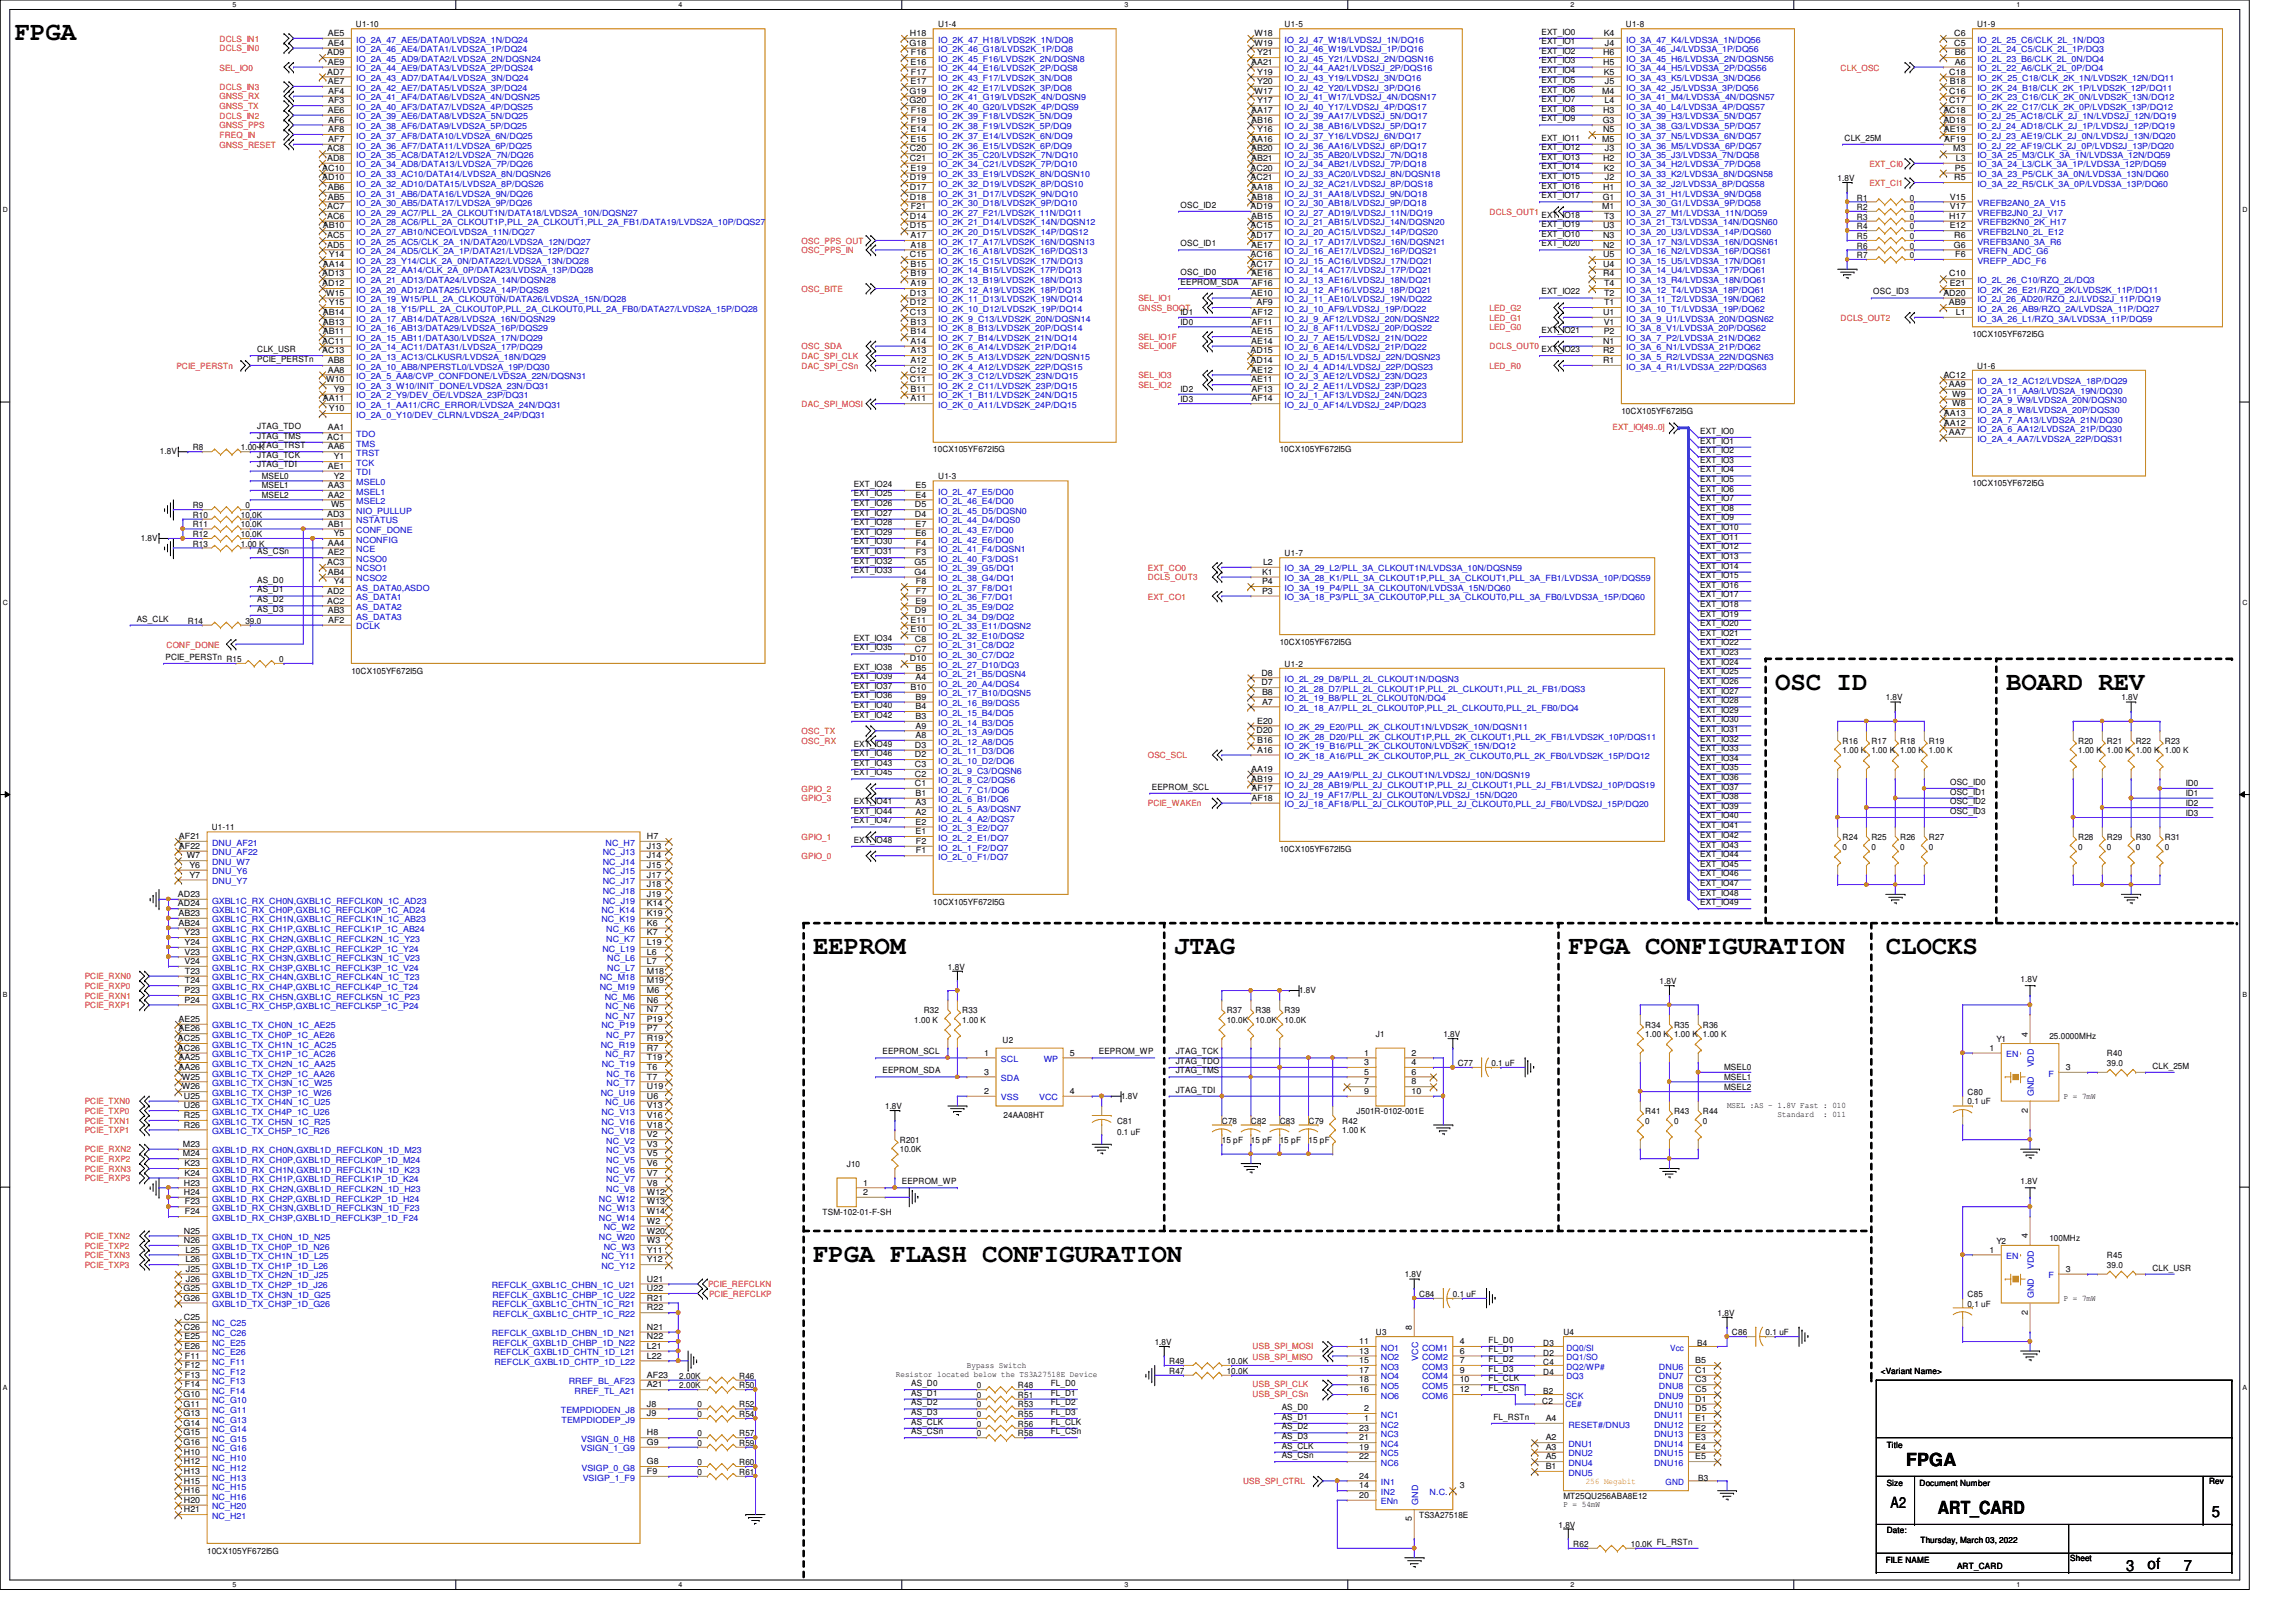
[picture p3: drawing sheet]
<svg xmlns="http://www.w3.org/2000/svg" width="297mm" height="210mm" viewBox="0 0 297 210" stroke-linecap="round" stroke-linejoin="round" font-family="sans-serif">
<defs><g id="words">
<g font-size="3.3">
<text x="1.9" y="5.2">FPGA</text>
<text x="229.7" y="89.2">OSC ID</text>
<text x="259.5" y="89.2">BOARD REV</text>
<text x="105.2" y="123.4">EEPROM</text>
<text x="151.8" y="123.4">JTAG</text>
<text x="202.9" y="123.4">FPGA CONFIGURATION</text>
<text x="244" y="123.4">CLOCKS</text>
<text x="105.2" y="163.3">FPGA FLASH CONFIGURATION</text>
</g>
<g font-size="2.3">
<text x="246.6" y="189.7">FPGA</text>
<text x="250.7" y="195.9">ART_CARD</text>
</g>
<g font-size="2">
<text x="244.6" y="195.2">A2</text>
<text x="286.2" y="196.3">5</text>
<text x="275.1" y="203.3">3</text>
<text x="277.8" y="203.1">of</text>
<text x="282.5" y="203.3">7</text>
</g>
<g font-size="1.1" fill="#f00">
<text x="28.4" y="5.4">DCLS_IN1</text>
<text x="28.4" y="6.6">DCLS_IN0</text>
<text x="28.4" y="11.6">DCLS_IN3</text>
<text x="28.4" y="9.1">SEL_IO0</text>
<text x="238.1" y="9.1">CLK_OSC</text>
<text x="28.4" y="12.9">GNSS_RX</text>
<text x="28.4" y="14.1">GNSS_TX</text>
<text x="28.4" y="16.6">GNSS_PPS</text>
<text x="28.4" y="17.9">FREQ_IN</text>
<text x="28.4" y="15.4">DCLS_IN2</text>
<text x="28.4" y="19.1">GNSS_RESET</text>
<text x="241.8" y="21.6">EXT_CI0</text>
<text x="192.7" y="27.8">DCLS_OUT1</text>
<text x="241.8" y="24.1">EXT_CI1</text>
<text x="103.7" y="31.5">OSC_PPS_OUT</text>
<text x="103.7" y="32.8">OSC_PPS_IN</text>
<text x="103.7" y="37.8">OSC_BITE</text>
<text x="147.3" y="39">SEL_IO1</text>
<text x="147.3" y="40.3">GNSS_BOOT</text>
<text x="192.7" y="41.5">LED_G1</text>
<text x="192.7" y="40.3">LED_G2</text>
<text x="238.1" y="41.5">DCLS_OUT2</text>
<text x="22.8" y="47.7">PCIE_PERSTn</text>
<text x="103.7" y="47.7">DAC_SPI_CSn</text>
<text x="103.7" y="46.5">DAC_SPI_CLK</text>
<text x="103.7" y="45.2">OSC_SDA</text>
<text x="147.3" y="45.2">SEL_IO0F</text>
<text x="147.3" y="44">SEL_IO1F</text>
<text x="192.7" y="42.8">LED_G0</text>
<text x="192.7" y="47.7">LED_R0</text>
<text x="192.7" y="45.2">DCLS_OUT0</text>
<text x="103.7" y="52.7">DAC_SPI_MOSI</text>
<text x="147.3" y="50.2">SEL_IO2</text>
<text x="147.3" y="49">SEL_IO3</text>
<text x="208.6" y="55.7">EXT_IO[49..0]</text>
<text x="148.5" y="75.1">DCLS_OUT3</text>
<text x="148.5" y="77.6">EXT_CO1</text>
<text x="148.5" y="73.9">EXT_CO0</text>
<text x="21.5" y="83.8">CONF_DONE</text>
<text x="103.7" y="95">OSC_TX</text>
<text x="103.7" y="96.3">OSC_RX</text>
<text x="148.5" y="98.1">OSC_SCL</text>
<text x="103.7" y="102.5">GPIO_2</text>
<text x="103.7" y="103.7">GPIO_3</text>
<text x="148.5" y="104.4">PCIE_WAKEn</text>
<text x="103.7" y="111.2">GPIO_0</text>
<text x="103.7" y="108.7">GPIO_1</text>
<text x="11" y="126.7">PCIE_RXN0</text>
<text x="11" y="128">PCIE_RXP0</text>
<text x="11" y="129.2">PCIE_RXN1</text>
<text x="11" y="130.5">PCIE_RXP1</text>
<text x="11" y="142.9">PCIE_TXN0</text>
<text x="11" y="144.2">PCIE_TXP0</text>
<text x="11" y="145.4">PCIE_TXN1</text>
<text x="11" y="146.6">PCIE_TXP1</text>
<text x="11" y="149.1">PCIE_RXN2</text>
<text x="11" y="150.4">PCIE_RXP2</text>
<text x="11" y="151.6">PCIE_RXN3</text>
<text x="11" y="152.9">PCIE_RXP3</text>
<text x="11" y="160.4">PCIE_TXN2</text>
<text x="11" y="161.6">PCIE_TXP2</text>
<text x="11" y="162.9">PCIE_TXN3</text>
<text x="11" y="164.1">PCIE_TXP3</text>
<text x="91.6" y="166.6">PCIE_REFCLKN</text>
<text x="91.7" y="167.8">PCIE_REFCLKP</text>
<text x="162" y="174.5">USB_SPI_MOSI</text>
<text x="162" y="176">USB_SPI_MISO</text>
<text x="162" y="179.5">USB_SPI_CLK</text>
<text x="162" y="180.8">USB_SPI_CSn</text>
<text x="160.8" y="192">USB_SPI_CTRL</text>
</g>
<g font-size="1.1">
<text x="42.4" y="4.7">AE5</text>
<text x="42.4" y="5.9">AE4</text>
<text x="46.1" y="3.5">U1-10</text>
<text x="117.7" y="5.9">G18</text>
<text x="117.7" y="4.7">H18</text>
<text x="121.4" y="3.5">U1-4</text>
<text x="162.3" y="4.7">W18</text>
<text x="162.3" y="5.9">W19</text>
<text x="166.2" y="3.5">U1-5</text>
<text x="199.4" y="4.5">EXT_IO0</text>
<text x="199.4" y="5.8">EXT_IO1</text>
<text x="207.5" y="4.7">K4</text>
<text x="207.6" y="5.9">J4</text>
<text x="210.4" y="3.5">U1-8</text>
<text x="252.8" y="4.7">C6</text>
<text x="252.8" y="5.9">C5</text>
<text x="255.8" y="3.5">U1-9</text>
<text x="42.3" y="7.2">AD9</text>
<text x="42.3" y="9.7">AD7</text>
<text x="42.4" y="8.4">AE9</text>
<text x="42.4" y="10.9">AE7</text>
<text x="117.8" y="8.4">E16</text>
<text x="117.8" y="10.9">E17</text>
<text x="117.9" y="7.2">F16</text>
<text x="117.9" y="9.7">F17</text>
<text x="161.9" y="8.4">AA21</text>
<text x="162.6" y="7.2">Y21</text>
<text x="162.6" y="9.7">Y19</text>
<text x="162.6" y="10.9">Y20</text>
<text x="199.4" y="7">EXT_IO2</text>
<text x="199.4" y="8.2">EXT_IO3</text>
<text x="199.4" y="9.5">EXT_IO4</text>
<text x="199.4" y="10.7">EXT_IO5</text>
<text x="199.4" y="12">EXT_IO6</text>
<text x="207.4" y="7.2">H6</text>
<text x="207.4" y="8.4">H5</text>
<text x="207.5" y="9.7">K5</text>
<text x="207.6" y="10.9">J5</text>
<text x="252.2" y="9.7">C18</text>
<text x="252.3" y="10.9">B18</text>
<text x="252.9" y="7.2">B6</text>
<text x="252.9" y="8.4">A6</text>
<text x="42.4" y="14.6">AE6</text>
<text x="42.5" y="12.1">AF4</text>
<text x="42.5" y="13.4">AF3</text>
<text x="42.5" y="15.9">AF6</text>
<text x="42.5" y="17.1">AF8</text>
<text x="117.7" y="12.1">G19</text>
<text x="117.7" y="13.4">G20</text>
<text x="117.8" y="17.1">E14</text>
<text x="117.9" y="14.6">F18</text>
<text x="117.9" y="15.9">F19</text>
<text x="161.9" y="14.6">AA17</text>
<text x="161.9" y="15.9">AB16</text>
<text x="162.3" y="12.1">W17</text>
<text x="162.6" y="13.4">Y17</text>
<text x="162.6" y="17.1">Y16</text>
<text x="199.4" y="13.2">EXT_IO7</text>
<text x="199.4" y="14.4">EXT_IO8</text>
<text x="199.4" y="15.7">EXT_IO9</text>
<text x="207.3" y="12.1">M4</text>
<text x="207.3" y="15.9">G3</text>
<text x="207.4" y="14.6">H3</text>
<text x="207.4" y="17.1">N5</text>
<text x="207.6" y="13.4">L4</text>
<text x="251.4" y="14.6">AC18</text>
<text x="251.4" y="15.9">AD18</text>
<text x="251.5" y="17.1">AE19</text>
<text x="252.2" y="12.1">C16</text>
<text x="252.2" y="13.4">C17</text>
<text x="41.7" y="22.1">AC10</text>
<text x="41.7" y="23.3">AD10</text>
<text x="42.3" y="19.6">AC8</text>
<text x="42.3" y="20.8">AD8</text>
<text x="42.5" y="18.4">AF7</text>
<text x="117.7" y="19.6">C20</text>
<text x="117.7" y="20.8">C21</text>
<text x="117.7" y="23.3">D19</text>
<text x="117.8" y="18.4">E15</text>
<text x="117.8" y="22.1">E19</text>
<text x="161.8" y="22.1">AC20</text>
<text x="161.8" y="23.3">AC21</text>
<text x="161.9" y="18.4">AA16</text>
<text x="161.9" y="19.6">AB20</text>
<text x="161.9" y="20.8">AB21</text>
<text x="199.4" y="18.2">EXT_IO11</text>
<text x="199.4" y="19.4">EXT_IO12</text>
<text x="199.4" y="20.7">EXT_IO13</text>
<text x="199.4" y="21.9">EXT_IO14</text>
<text x="199.4" y="23.2">EXT_IO15</text>
<text x="207.3" y="18.4">M5</text>
<text x="207.4" y="20.8">H2</text>
<text x="207.5" y="22.1">K2</text>
<text x="207.6" y="19.6">J3</text>
<text x="207.6" y="23.3">J2</text>
<text x="237.7" y="23.5">1.8V</text>
<text x="238.6" y="18.2">CLK_25M</text>
<text x="251.5" y="18.4">AF19</text>
<text x="252.7" y="19.6">M3</text>
<text x="252.8" y="23.3">R5</text>
<text x="252.9" y="22.1">P5</text>
<text x="253" y="20.8">L3</text>
<text x="41.8" y="29.5">AB10</text>
<text x="42.3" y="27.1">AC7</text>
<text x="42.3" y="28.3">AC6</text>
<text x="42.4" y="24.6">AB6</text>
<text x="42.4" y="25.8">AB5</text>
<text x="117.7" y="24.6">D17</text>
<text x="117.7" y="25.8">D18</text>
<text x="117.7" y="28.3">D14</text>
<text x="117.7" y="29.5">D15</text>
<text x="117.9" y="27.1">F21</text>
<text x="152.7" y="26.9">OSC_ID2</text>
<text x="161.8" y="27.1">AD19</text>
<text x="161.8" y="29.5">AC15</text>
<text x="161.9" y="24.6">AA18</text>
<text x="161.9" y="25.8">AB18</text>
<text x="161.9" y="28.3">AB15</text>
<text x="199.4" y="24.4">EXT_IO16</text>
<text x="199.4" y="25.7">EXT_IO17</text>
<text x="199.4" y="28.2">EXT_IO18</text>
<text x="199.4" y="29.4">EXT_IO19</text>
<text x="207.3" y="27.1">M1</text>
<text x="207.3" y="25.8">G1</text>
<text x="207.4" y="24.6">H1</text>
<text x="207.4" y="29.5">U3</text>
<text x="207.5" y="28.3">T3</text>
<text x="240.2" y="29.7">R4</text>
<text x="240.2" y="28.4">R3</text>
<text x="240.2" y="27.2">R2</text>
<text x="240.2" y="26">R1</text>
<text x="247.1" y="29.7">0</text>
<text x="247.1" y="28.4">0</text>
<text x="247.1" y="27.2">0</text>
<text x="247.1" y="26">0</text>
<text x="252.2" y="28.3">H17</text>
<text x="252.3" y="25.8">V15</text>
<text x="252.3" y="27.1">V17</text>
<text x="252.3" y="29.5">E12</text>
<text x="41.7" y="35.8">AD13</text>
<text x="41.8" y="34.5">AA14</text>
<text x="42.3" y="30.8">AC5</text>
<text x="42.3" y="32">AD5</text>
<text x="42.5" y="33.3">Y14</text>
<text x="117.7" y="33.3">C15</text>
<text x="117.8" y="30.8">A17</text>
<text x="117.8" y="32">A18</text>
<text x="117.8" y="34.5">B15</text>
<text x="117.8" y="35.8">B19</text>
<text x="152.7" y="35.6">OSC_ID0</text>
<text x="152.7" y="31.9">OSC_ID1</text>
<text x="161.8" y="30.8">AD17</text>
<text x="161.8" y="33.3">AC16</text>
<text x="161.8" y="34.5">AC17</text>
<text x="161.9" y="32">AE17</text>
<text x="161.9" y="35.8">AE16</text>
<text x="199.4" y="31.9">EXT_IO20</text>
<text x="199.4" y="30.6">EXT_IO10</text>
<text x="207.4" y="30.8">N3</text>
<text x="207.4" y="32">N2</text>
<text x="207.4" y="33.3">U5</text>
<text x="207.4" y="34.5">U4</text>
<text x="207.4" y="35.8">R4</text>
<text x="240.2" y="33.4">R7</text>
<text x="240.2" y="32.2">R6</text>
<text x="240.2" y="30.9">R5</text>
<text x="247.1" y="33.4">0</text>
<text x="247.1" y="32.2">0</text>
<text x="247.1" y="30.9">0</text>
<text x="252.2" y="35.8">C10</text>
<text x="252.8" y="32">G6</text>
<text x="252.8" y="30.8">R6</text>
<text x="252.9" y="33.3">F6</text>
<text x="41.7" y="37">AD12</text>
<text x="41.8" y="40.8">AB14</text>
<text x="41.8" y="42">AB13</text>
<text x="42.2" y="38.3">W15</text>
<text x="42.5" y="39.5">Y15</text>
<text x="117.7" y="38.3">D13</text>
<text x="117.7" y="39.5">D12</text>
<text x="117.7" y="40.8">C13</text>
<text x="117.8" y="37">A19</text>
<text x="117.8" y="42">B13</text>
<text x="152.7" y="40.8">ID1</text>
<text x="152.7" y="36.9">EEPROM_SDA</text>
<text x="161.9" y="38.3">AE10</text>
<text x="161.9" y="37">AF16</text>
<text x="161.9" y="40.8">AF12</text>
<text x="161.9" y="42">AF11</text>
<text x="162.6" y="39.5">AF9</text>
<text x="199.4" y="38.1">EXT_IO22</text>
<text x="207.4" y="40.8">U1</text>
<text x="207.5" y="42">V1</text>
<text x="207.5" y="37">T4</text>
<text x="207.5" y="38.3">T2</text>
<text x="207.5" y="39.5">T1</text>
<text x="242.4" y="38.1">OSC_ID3</text>
<text x="251.4" y="38.3">AD20</text>
<text x="252.1" y="39.5">AB9</text>
<text x="252.3" y="37">E21</text>
<text x="253" y="40.8">L1</text>
<text x="33.3" y="46.8">PCIE_PERSTn</text>
<text x="33.3" y="45.6">CLK_USR</text>
<text x="41.7" y="44.5">AC11</text>
<text x="41.7" y="45.7">AC13</text>
<text x="41.8" y="43.3">AB11</text>
<text x="42.4" y="47">AB8</text>
<text x="117.8" y="43.3">B14</text>
<text x="117.8" y="44.5">A14</text>
<text x="117.8" y="45.7">A13</text>
<text x="117.8" y="47">A12</text>
<text x="152.7" y="42">ID0</text>
<text x="161.8" y="45.7">AD15</text>
<text x="161.8" y="47">AD14</text>
<text x="161.9" y="43.3">AE15</text>
<text x="161.9" y="44.5">AE14</text>
<text x="199.4" y="45.6">EXT_IO23</text>
<text x="199.4" y="43.1">EXT_IO21</text>
<text x="207.4" y="44.5">N1</text>
<text x="207.4" y="45.7">R2</text>
<text x="207.4" y="47">R1</text>
<text x="207.5" y="43.3">P2</text>
<text x="255.2" y="43.6">10CX105YF672I5G</text>
<text x="255.8" y="47.7">U1-6</text>
<text x="41.8" y="51.9">AA11</text>
<text x="42.2" y="49.5">W10</text>
<text x="42.4" y="48.2">AA8</text>
<text x="42.5" y="53.2">Y10</text>
<text x="43.2" y="50.7">Y9</text>
<text x="117.7" y="48.2">C12</text>
<text x="117.7" y="49.5">C11</text>
<text x="117.8" y="50.7">B11</text>
<text x="117.8" y="51.9">A11</text>
<text x="152.7" y="50.8">ID2</text>
<text x="152.7" y="52">ID3</text>
<text x="161.9" y="48.2">AE12</text>
<text x="161.9" y="49.5">AE11</text>
<text x="161.9" y="50.7">AF13</text>
<text x="161.9" y="51.9">AF14</text>
<text x="209.8" y="53.6">10CX105YF672I5G</text>
<text x="251.4" y="48.9">AC12</text>
<text x="251.5" y="53.8">AA13</text>
<text x="252.1" y="50.1">AA9</text>
<text x="252.6" y="51.4">W9</text>
<text x="252.6" y="52.6">W8</text>
<text x="20.7" y="58.8">1.8V</text>
<text x="24.9" y="58.3">R8</text>
<text x="31.2" y="58.3">1.00 K</text>
<text x="33.3" y="55.5">JTAG_TDO</text>
<text x="33.3" y="56.8">JTAG_TMS</text>
<text x="33.3" y="58">JTAG_TRST</text>
<text x="33.3" y="59.3">JTAG_TCK</text>
<text x="42.3" y="56.9">AC1</text>
<text x="42.4" y="55.7">AA1</text>
<text x="42.4" y="58.2">AA6</text>
<text x="43.2" y="59.4">Y1</text>
<text x="120.7" y="58.5">10CX105YF672I5G</text>
<text x="165.6" y="58.5">10CX105YF672I5G</text>
<text x="220" y="56.1">EXT_IO0</text>
<text x="220" y="57.4">EXT_IO1</text>
<text x="220" y="58.6">EXT_IO2</text>
<text x="220" y="59.9">EXT_IO3</text>
<text x="251.5" y="55.1">AA12</text>
<text x="252.1" y="56.3">AA7</text>
<text x="24.9" y="65.7">R9</text>
<text x="31.7" y="65.7">0</text>
<text x="33.3" y="60.5">JTAG_TDI</text>
<text x="33.9" y="62">MSEL0</text>
<text x="33.9" y="63.2">MSEL1</text>
<text x="33.9" y="64.4">MSEL2</text>
<text x="42.4" y="60.7">AE1</text>
<text x="42.4" y="63.2">AA3</text>
<text x="42.4" y="64.4">AA2</text>
<text x="42.8" y="65.7">W5</text>
<text x="43.2" y="61.9">Y2</text>
<text x="110.4" y="63">EXT_IO24</text>
<text x="110.4" y="64.2">EXT_IO25</text>
<text x="110.4" y="65.5">EXT_IO26</text>
<text x="118.4" y="65.7">D5</text>
<text x="118.4" y="63.2">E5</text>
<text x="118.4" y="64.4">E4</text>
<text x="121.4" y="62">U1-3</text>
<text x="220" y="61.1">EXT_IO4</text>
<text x="220" y="62.4">EXT_IO5</text>
<text x="220" y="63.6">EXT_IO6</text>
<text x="220" y="64.9">EXT_IO7</text>
<text x="255.2" y="62.9">10CX105YF672I5G</text>
<text x="18.2" y="70">1.8V</text>
<text x="24.9" y="70.7">R13</text>
<text x="24.9" y="69.5">R12</text>
<text x="24.9" y="67">R10</text>
<text x="24.9" y="68.2">R11</text>
<text x="31.2" y="70.7">1.00 K</text>
<text x="31.2" y="69.5">10.0K</text>
<text x="31.2" y="67">10.0K</text>
<text x="31.2" y="68.2">10.0K</text>
<text x="33.3" y="71.7">AS_CSn</text>
<text x="42.3" y="66.9">AD3</text>
<text x="42.4" y="68.2">AB1</text>
<text x="42.4" y="70.6">AA4</text>
<text x="42.4" y="71.9">AE2</text>
<text x="43.2" y="69.4">Y5</text>
<text x="110.4" y="66.7">EXT_IO27</text>
<text x="110.4" y="68">EXT_IO28</text>
<text x="110.4" y="69.2">EXT_IO29</text>
<text x="110.4" y="70.4">EXT_IO30</text>
<text x="110.4" y="71.7">EXT_IO31</text>
<text x="118.4" y="66.9">D4</text>
<text x="118.4" y="68.2">E7</text>
<text x="118.4" y="69.4">E6</text>
<text x="118.5" y="70.6">F4</text>
<text x="118.5" y="71.9">F3</text>
<text x="166.2" y="72">U1-7</text>
<text x="220" y="66.1">EXT_IO8</text>
<text x="220" y="67.4">EXT_IO9</text>
<text x="220" y="68.6">EXT_IO10</text>
<text x="220" y="69.8">EXT_IO11</text>
<text x="220" y="71.1">EXT_IO12</text>
<text x="33.3" y="75.4">AS_D0</text>
<text x="33.3" y="76.7">AS_D1</text>
<text x="33.3" y="77.9">AS_D2</text>
<text x="42.3" y="73.1">AC3</text>
<text x="42.3" y="76.8">AD2</text>
<text x="42.4" y="74.4">AB4</text>
<text x="43.2" y="75.6">Y4</text>
<text x="110.4" y="72.9">EXT_IO32</text>
<text x="110.4" y="74.2">EXT_IO33</text>
<text x="118.3" y="73.1">G5</text>
<text x="118.3" y="74.4">G4</text>
<text x="118.5" y="75.6">F8</text>
<text x="118.5" y="76.8">F7</text>
<text x="163.3" y="74.4">K1</text>
<text x="163.3" y="75.6">P4</text>
<text x="163.3" y="76.8">P3</text>
<text x="163.4" y="73.1">L2</text>
<text x="220" y="72.3">EXT_IO13</text>
<text x="220" y="73.6">EXT_IO14</text>
<text x="220" y="74.8">EXT_IO15</text>
<text x="220" y="76.1">EXT_IO16</text>
<text x="220" y="77.3">EXT_IO17</text>
<text x="17.7" y="80.4">AS_CLK</text>
<text x="24.3" y="80.7">R14</text>
<text x="31.7" y="80.7">39.0</text>
<text x="33.3" y="79.2">AS_D3</text>
<text x="42.3" y="78.1">AC2</text>
<text x="42.4" y="79.3">AB3</text>
<text x="42.5" y="80.6">AF2</text>
<text x="110.4" y="82.9">EXT_IO34</text>
<text x="117.8" y="80.6">E11</text>
<text x="117.8" y="81.8">E10</text>
<text x="118.4" y="79.3">D9</text>
<text x="118.4" y="83.1">C8</text>
<text x="118.4" y="78.1">E9</text>
<text x="165.6" y="83.4">10CX105YF672I5G</text>
<text x="220" y="78.6">EXT_IO18</text>
<text x="220" y="79.8">EXT_IO19</text>
<text x="220" y="81">EXT_IO20</text>
<text x="220" y="82.3">EXT_IO21</text>
<text x="220" y="83.5">EXT_IO22</text>
<text x="21.4" y="85.4">PCIE_PERSTn</text>
<text x="29.3" y="85.7">R15</text>
<text x="36.1" y="85.7">0</text>
<text x="45.5" y="87.2">10CX105YF672I5G</text>
<text x="110.4" y="87.9">EXT_IO39</text>
<text x="110.4" y="86.7">EXT_IO38</text>
<text x="110.4" y="89.1">EXT_IO37</text>
<text x="110.4" y="84.2">EXT_IO35</text>
<text x="117.7" y="85.6">D10</text>
<text x="117.8" y="89.3">B10</text>
<text x="118.4" y="84.3">C7</text>
<text x="118.4" y="86.8">B5</text>
<text x="118.4" y="88.1">A4</text>
<text x="163.2" y="87.4">D8</text>
<text x="163.2" y="88.7">D7</text>
<text x="163.3" y="89.9">B8</text>
<text x="166.2" y="86.3">U1-2</text>
<text x="220" y="84.8">EXT_IO23</text>
<text x="220" y="86">EXT_IO24</text>
<text x="220" y="87.2">EXT_IO25</text>
<text x="220" y="88.5">EXT_IO26</text>
<text x="220" y="89.7">EXT_IO27</text>
<text x="110.4" y="92.9">EXT_IO42</text>
<text x="110.4" y="91.6">EXT_IO40</text>
<text x="110.4" y="90.4">EXT_IO36</text>
<text x="118.4" y="90.6">B9</text>
<text x="118.4" y="91.8">B4</text>
<text x="118.4" y="93">B3</text>
<text x="118.4" y="94.3">A9</text>
<text x="118.4" y="95.5">A8</text>
<text x="162.6" y="94.9">D20</text>
<text x="162.6" y="93.6">E20</text>
<text x="163.3" y="91.2">A7</text>
<text x="220" y="91">EXT_IO28</text>
<text x="220" y="92.2">EXT_IO29</text>
<text x="220" y="93.5">EXT_IO30</text>
<text x="220" y="94.7">EXT_IO31</text>
<text x="220" y="96">EXT_IO32</text>
<text x="244" y="90.6">1.8V</text>
<text x="274.4" y="90.6">1.8V</text>
<text x="110.4" y="96.6">EXT_IO49</text>
<text x="110.4" y="97.8">EXT_IO46</text>
<text x="110.4" y="100.3">EXT_IO45</text>
<text x="110.4" y="99.1">EXT_IO43</text>
<text x="118.4" y="96.8">D3</text>
<text x="118.4" y="98">D2</text>
<text x="118.4" y="99.3">C3</text>
<text x="118.4" y="100.5">C2</text>
<text x="118.4" y="101.7">C1</text>
<text x="161.9" y="99.9">AA19</text>
<text x="161.9" y="101.1">AB19</text>
<text x="162.6" y="96.1">B16</text>
<text x="162.6" y="97.4">A16</text>
<text x="220" y="97.2">EXT_IO33</text>
<text x="220" y="98.5">EXT_IO34</text>
<text x="220" y="99.7">EXT_IO35</text>
<text x="220" y="101">EXT_IO36</text>
<text x="238.4" y="96.3">R16</text>
<text x="238.4" y="97.5">1.00 K 1.00 K 1.00 K 1.00 K</text>
<text x="242.1" y="96.3">R17</text>
<text x="245.8" y="96.3">R18</text>
<text x="249.6" y="96.3">R19</text>
<text x="252.3" y="101.6">OSC_ID0</text>
<text x="268.9" y="96.3">R20</text>
<text x="268.9" y="97.5">1.00 K 1.00 K 1.00 K 1.00 K</text>
<text x="272.6" y="96.3">R21</text>
<text x="276.3" y="96.3">R22</text>
<text x="280.1" y="96.3">R23</text>
<text x="282.8" y="101.8">ID0</text>
<text x="27.4" y="107.4">U1-11</text>
<text x="110.4" y="106.6">EXT_IO47</text>
<text x="110.4" y="105.3">EXT_IO44</text>
<text x="110.4" y="104.1">EXT_IO41</text>
<text x="118.4" y="103">B1</text>
<text x="118.4" y="104.2">A3</text>
<text x="118.4" y="105.5">A2</text>
<text x="118.4" y="106.7">E2</text>
<text x="118.4" y="107.9">E1</text>
<text x="149" y="102.2">EEPROM_SCL</text>
<text x="161.9" y="102.4">AF17</text>
<text x="161.9" y="103.6">AF18</text>
<text x="220" y="102.2">EXT_IO37</text>
<text x="220" y="103.5">EXT_IO38</text>
<text x="220" y="104.7">EXT_IO39</text>
<text x="220" y="105.9">EXT_IO40</text>
<text x="220" y="107.2">EXT_IO41</text>
<text x="252.3" y="102.8">OSC_ID1</text>
<text x="252.3" y="104.1">OSC_ID2</text>
<text x="252.3" y="105.3">OSC_ID3</text>
<text x="282.8" y="103">ID1</text>
<text x="282.8" y="104.3">ID2</text>
<text x="282.8" y="105.5">ID3</text>
<text x="23.2" y="108.6">AF21</text>
<text x="23.2" y="109.9">AF22</text>
<text x="24.2" y="111.1">W7</text>
<text x="24.5" y="112.3">Y6</text>
<text x="24.5" y="113.6">Y7</text>
<text x="83.7" y="108.6">H7</text>
<text x="83.7" y="109.9">J13</text>
<text x="83.7" y="111.1">J14</text>
<text x="83.7" y="112.3">J15</text>
<text x="83.7" y="113.6">J17</text>
<text x="110.4" y="109.1">EXT_IO48</text>
<text x="118.5" y="109.2">F2</text>
<text x="118.5" y="110.4">F1</text>
<text x="165.6" y="110.2">10CX105YF672I5G</text>
<text x="220" y="108.4">EXT_IO42</text>
<text x="220" y="109.7">EXT_IO43</text>
<text x="220" y="110.9">EXT_IO44</text>
<text x="220" y="112.1">EXT_IO45</text>
<text x="220" y="113.4">EXT_IO46</text>
<text x="238.4" y="108.7">R24</text>
<text x="238.4" y="109.9">0</text>
<text x="242.1" y="108.7">R25</text>
<text x="242.1" y="109.9">0</text>
<text x="245.8" y="108.7">R26</text>
<text x="245.8" y="109.9">0</text>
<text x="249.6" y="108.7">R27</text>
<text x="249.6" y="109.9">0</text>
<text x="268.9" y="108.7">R28</text>
<text x="268.9" y="109.9">0</text>
<text x="272.6" y="108.7">R29</text>
<text x="272.6" y="109.9">0</text>
<text x="276.3" y="108.7">R30</text>
<text x="276.3" y="109.9">0</text>
<text x="280.1" y="108.7">R31</text>
<text x="280.1" y="109.9">0</text>
<text x="23" y="116.1">AD23</text>
<text x="23" y="117.3">AD24</text>
<text x="23.1" y="118.5">AB23</text>
<text x="23.1" y="119.8">AB24</text>
<text x="83.7" y="114.8">J18</text>
<text x="83.7" y="116.1">J19</text>
<text x="83.7" y="117.3">K14</text>
<text x="83.7" y="118.5">K19</text>
<text x="83.7" y="119.8">K6</text>
<text x="120.7" y="117.1">10CX105YF672I5G</text>
<text x="220" y="114.6">EXT_IO47</text>
<text x="220" y="115.9">EXT_IO48</text>
<text x="220" y="117.1">EXT_IO49</text>
<text x="23.9" y="121">Y23</text>
<text x="23.9" y="122.3">Y24</text>
<text x="23.9" y="123.5">V23</text>
<text x="23.9" y="124.8">V24</text>
<text x="83.7" y="121">K7</text>
<text x="83.7" y="122.3">L19</text>
<text x="83.7" y="123.5">L6</text>
<text x="83.7" y="124.8">L7</text>
<text x="122.6" y="125.5">1.8V</text>
<text x="23.9" y="128.5">P23</text>
<text x="23.9" y="129.8">P24</text>
<text x="23.9" y="126">T23</text>
<text x="23.9" y="127.3">T24</text>
<text x="83.7" y="126">M18</text>
<text x="83.7" y="127.3">M19</text>
<text x="83.7" y="128.5">M6</text>
<text x="83.7" y="129.8">N6</text>
<text x="83.7" y="131">N7</text>
<text x="119.5" y="131.1">R32</text>
<text x="124.5" y="131.1">R33</text>
<text x="158.7" y="131.1">R37</text>
<text x="162.4" y="131.1">R38</text>
<text x="166.2" y="131.1">R39</text>
<text x="168.1" y="128.5">1.8V</text>
<text x="214.7" y="127.4">1.8V</text>
<text x="261.4" y="127.1">1.8V</text>
<text x="23" y="134.7">AC25</text>
<text x="23" y="136">AC26</text>
<text x="23.1" y="132.2">AE25</text>
<text x="23.1" y="133.5">AE26</text>
<text x="23.1" y="137.2">AA25</text>
<text x="83.7" y="132.2">P19</text>
<text x="83.7" y="133.5">P7</text>
<text x="83.7" y="134.7">R19</text>
<text x="83.7" y="136">R7</text>
<text x="83.7" y="137.2">T19</text>
<text x="114.2" y="136.4">EEPROM_SCL</text>
<text x="118.3" y="132.3">1.00 K</text>
<text x="124.5" y="132.3">1.00 K</text>
<text x="127.3" y="136.6">1</text>
<text x="129.7" y="135">U2</text>
<text x="138.4" y="136.6">5</text>
<text x="142.2" y="136.4">EEPROM_WP</text>
<text x="152.1" y="136.4">JTAG_TCK</text>
<text x="152.1" y="137.7">JTAG_TDO</text>
<text x="158.7" y="132.3">10.0K</text>
<text x="162.4" y="132.3">10.0K</text>
<text x="166.2" y="132.3">10.0K</text>
<text x="176.5" y="136.6">1</text>
<text x="176.5" y="137.8">3</text>
<text x="178" y="134.2">J1</text>
<text x="182.6" y="136.6">2</text>
<text x="182.6" y="137.8">4</text>
<text x="186.7" y="134.2">1.8V</text>
<text x="188.6" y="138">C77</text>
<text x="193" y="138">0.1 uF</text>
<text x="212.8" y="133">R34</text>
<text x="212.8" y="134.2">1.00 K 1.00 K 1.00 K</text>
<text x="216.6" y="133">R35</text>
<text x="220.3" y="133">R36</text>
<text x="257.4" y="136">1</text>
<text x="258.3" y="134.8">Y1</text>
<text x="262.3" y="134.2" transform="rotate(-90 262.3 134.2)">4</text>
<text x="265.1" y="134.5">25.0000MHz</text>
<text x="272.6" y="136.7">R40</text>
<text x="272.6" y="138">39.0</text>
<text x="23.1" y="138.5">AA26</text>
<text x="23.5" y="139.7">W25</text>
<text x="23.5" y="141">W26</text>
<text x="23.8" y="142.2">U25</text>
<text x="23.8" y="143.4">U26</text>
<text x="83.7" y="138.5">T6</text>
<text x="83.7" y="139.7">T7</text>
<text x="83.7" y="141">U19</text>
<text x="83.7" y="142.2">U6</text>
<text x="83.7" y="143.4">V13</text>
<text x="114.2" y="138.9">EEPROM_SDA</text>
<text x="114.5" y="143.6">1.8V</text>
<text x="127.3" y="141.6">2</text>
<text x="127.3" y="139.1">3</text>
<text x="138.4" y="141.6">4</text>
<text x="145" y="142.2">1.8V</text>
<text x="152.1" y="138.9">JTAG_TMS</text>
<text x="152.1" y="141.4">JTAG_TDI</text>
<text x="176.5" y="139.1">5</text>
<text x="176.5" y="140.3">7</text>
<text x="176.5" y="141.6">9</text>
<text x="182.6" y="139.1">6</text>
<text x="182.6" y="140.3">8</text>
<text x="182.6" y="141.6">10</text>
<text x="223.1" y="138.5">MSEL0</text>
<text x="223.1" y="139.7">MSEL1</text>
<text x="223.1" y="141">MSEL2</text>
<text x="223.4" y="143.4">MSEL :AS - 1.8V Fast : 010</text>
<text x="254.5" y="141.7">C80</text>
<text x="254.5" y="142.9">0.1 uF</text>
<text x="267" y="142.2">P = 7mW</text>
<text x="267.2" y="138.5">3</text>
<text x="278.5" y="138.3">CLK_25M</text>
<text x="23.7" y="148.4">M23</text>
<text x="23.7" y="149.6">M24</text>
<text x="23.8" y="144.7">R25</text>
<text x="23.8" y="145.9">R26</text>
<text x="83.7" y="144.7">V16</text>
<text x="83.7" y="145.9">V18</text>
<text x="83.7" y="147.2">V2</text>
<text x="83.7" y="148.4">V3</text>
<text x="83.7" y="149.6">V5</text>
<text x="116.4" y="147.9">R201</text>
<text x="116.4" y="149.1">10.0K</text>
<text x="129.8" y="144.7">24AA08HT</text>
<text x="144.5" y="145.4">C81</text>
<text x="144.5" y="146.9">0.1 uF</text>
<text x="158.1" y="145.4">C78</text>
<text x="158.1" y="147.9">15 pF</text>
<text x="161.8" y="145.4">C82</text>
<text x="161.8" y="147.9">15 pF</text>
<text x="165.6" y="145.4">C83</text>
<text x="165.6" y="147.9">15 pF</text>
<text x="169.3" y="145.4">C79</text>
<text x="169.3" y="147.9">15 pF</text>
<text x="173.6" y="145.4">R42</text>
<text x="173.6" y="146.6">1.00 K</text>
<text x="175.5" y="144.2">J501R-0102-001E</text>
<text x="212.8" y="144.2">R41</text>
<text x="212.8" y="145.4">0</text>
<text x="216.6" y="144.2">R43</text>
<text x="216.6" y="145.4">0</text>
<text x="220.3" y="144.2">R44</text>
<text x="220.3" y="145.4">0</text>
<text x="229.9" y="144.5">Standard</text>
<text x="235.9" y="144.5">: 011</text>
<text x="262.3" y="144" transform="rotate(-90 262.3 144)">2</text>
<text x="23.8" y="153.4">H23</text>
<text x="23.8" y="154.6">H24</text>
<text x="23.9" y="150.9">K23</text>
<text x="23.9" y="152.1">K24</text>
<text x="23.9" y="155.9">F23</text>
<text x="83.7" y="150.9">V6</text>
<text x="83.7" y="152.1">V7</text>
<text x="83.7" y="153.4">V8</text>
<text x="83.7" y="154.6">W12</text>
<text x="83.7" y="155.9">W13</text>
<text x="109.6" y="151">J10</text>
<text x="111.7" y="153.4">1</text>
<text x="111.7" y="154.6">2</text>
<text x="116.7" y="153.2">EEPROM_WP</text>
<text x="261.4" y="153.2">1.8V</text>
<text x="23.8" y="159.6">N25</text>
<text x="23.8" y="160.9">N26</text>
<text x="23.9" y="157.1">F24</text>
<text x="83.7" y="157.1">W14</text>
<text x="83.7" y="158.4">W2</text>
<text x="83.7" y="159.6">W20</text>
<text x="83.7" y="160.9">W3</text>
<text x="106.4" y="157.2">TSM-102-01-F-SH</text>
<text x="258.3" y="161">Y2</text>
<text x="262.3" y="160.3" transform="rotate(-90 262.3 160.3)">4</text>
<text x="265.1" y="160.6">100MHz</text>
<text x="23.7" y="167.1">G25</text>
<text x="24" y="162.1">L25</text>
<text x="24" y="163.4">L26</text>
<text x="24" y="164.6">J25</text>
<text x="24" y="165.9">J26</text>
<text x="83.7" y="162.1">Y11</text>
<text x="83.7" y="163.4">Y12</text>
<text x="83.7" y="165.9">U21</text>
<text x="83.7" y="167.1">U22</text>
<text x="181.7" y="165.3">1.8V</text>
<text x="183.6" y="167.8">C84</text>
<text x="188" y="167.8">0.1 uF</text>
<text x="254.5" y="167.8">C85</text>
<text x="257.4" y="162.1">1</text>
<text x="267.2" y="164.6">3</text>
<text x="272.6" y="162.9">R45</text>
<text x="272.6" y="164.1">39.0</text>
<text x="278.5" y="164.4">CLK_USR</text>
<text x="23.7" y="168.3">G26</text>
<text x="23.8" y="170.8">C25</text>
<text x="23.8" y="172.1">C26</text>
<text x="23.9" y="173.3">E25</text>
<text x="83.7" y="168.3">R21</text>
<text x="83.7" y="169.6">R22</text>
<text x="83.7" y="172.1">N21</text>
<text x="83.7" y="173.3">N22</text>
<text x="175.8" y="173.9">11</text>
<text x="178" y="172.8">U3</text>
<text x="182.7" y="172.1" transform="rotate(-90 182.7 172.1)">8</text>
<text x="188.8" y="173.9">4</text>
<text x="192.6" y="173.8">FL_D0</text>
<text x="202.3" y="172.8">U4</text>
<text x="222.2" y="170.3">1.8V</text>
<text x="224.1" y="172.8">C86</text>
<text x="228.4" y="172.8">0.1 uF</text>
<text x="254.5" y="169.1">0.1 uF</text>
<text x="262.3" y="170.1" transform="rotate(-90 262.3 170.1)">2</text>
<text x="267" y="168.3">P = 7mW</text>
<text x="23.9" y="174.5">E26</text>
<text x="23.9" y="175.8">F11</text>
<text x="23.9" y="177">F12</text>
<text x="23.9" y="178.3">F13</text>
<text x="23.9" y="179.5">F14</text>
<text x="83.7" y="174.5">L21</text>
<text x="83.7" y="175.8">L22</text>
<text x="83.7" y="178.3">AF23</text>
<text x="83.7" y="179.5">A21</text>
<text x="87.9" y="178.4">2.00K</text>
<text x="87.9" y="179.7">2.00K</text>
<text x="95.6" y="178.4">R46</text>
<text x="95.6" y="179.7">R50</text>
<text x="115.9" y="178.1">Resistor located below the TS3A27518E Device</text>
<text x="117.9" y="179.4">AS_D0</text>
<text x="125.1" y="177">Bypass Switch</text>
<text x="126.4" y="179.7">0</text>
<text x="131.7" y="179.7">R48</text>
<text x="135.9" y="179.4">FL_D0</text>
<text x="149.4" y="174">1.8V</text>
<text x="151.3" y="176.5">R49</text>
<text x="151.3" y="177.8">R47</text>
<text x="158.7" y="176.5">10.0K</text>
<text x="158.7" y="177.8">10.0K</text>
<text x="175.8" y="175.2">13</text>
<text x="175.8" y="176.4">15</text>
<text x="175.8" y="177.7">17</text>
<text x="175.8" y="178.9">18</text>
<text x="188.8" y="175.2">6</text>
<text x="188.8" y="176.4">7</text>
<text x="188.8" y="177.7">9</text>
<text x="188.8" y="178.9">10</text>
<text x="192.6" y="175">FL_D1</text>
<text x="192.6" y="176.2">FL_D2</text>
<text x="192.6" y="177.5">FL_D3</text>
<text x="192.6" y="178.7">FL_CLK</text>
<text x="199.6" y="174.2">D3</text>
<text x="199.6" y="175.4">D2</text>
<text x="199.6" y="176.7">C4</text>
<text x="199.6" y="177.9">D4</text>
<text x="219.3" y="176.4">B5</text>
<text x="219.3" y="177.7">C1</text>
<text x="219.3" y="178.9">C3</text>
<text x="219.6" y="174.2">B4</text>
<text x="243.3" y="177.8">&lt;Variant Name&gt;</text>
<text x="23.7" y="180.8">G10</text>
<text x="23.7" y="182">G11</text>
<text x="23.7" y="183.3">G13</text>
<text x="23.7" y="184.5">G14</text>
<text x="23.7" y="185.8">G15</text>
<text x="83.7" y="182">J8</text>
<text x="83.7" y="183.3">J9</text>
<text x="83.7" y="185.8">H8</text>
<text x="90.3" y="182.1">0</text>
<text x="90.3" y="183.4">0</text>
<text x="90.3" y="185.9">0</text>
<text x="95.6" y="182.1">R52</text>
<text x="95.6" y="183.4">R54</text>
<text x="95.6" y="185.9">R57</text>
<text x="117.9" y="180.6">AS_D1</text>
<text x="117.9" y="181.9">AS_D2</text>
<text x="117.9" y="183.1">AS_D3</text>
<text x="117.9" y="184.4">AS_CLK</text>
<text x="117.9" y="185.6">AS_CSn</text>
<text x="126.4" y="184.6">0</text>
<text x="126.4" y="183.4">0</text>
<text x="126.4" y="182.1">0</text>
<text x="126.4" y="180.9">0</text>
<text x="126.4" y="185.9">0</text>
<text x="131.7" y="184.6">R56</text>
<text x="131.7" y="183.4">R55</text>
<text x="131.7" y="182.1">R53</text>
<text x="131.7" y="180.9">R51</text>
<text x="131.7" y="185.9">R58</text>
<text x="135.9" y="180.6">FL_D1</text>
<text x="135.9" y="181.9">FL_D2</text>
<text x="135.9" y="183.1">FL_D3</text>
<text x="135.9" y="184.4">FL_CLK</text>
<text x="135.9" y="185.6">FL_CSn</text>
<text x="165.8" y="182.5">AS_D0</text>
<text x="165.8" y="183.7">AS_D1</text>
<text x="165.8" y="185">AS_D2</text>
<text x="175.8" y="185.1">23</text>
<text x="175.8" y="180.2">16</text>
<text x="176.5" y="182.6">2</text>
<text x="176.5" y="183.9">1</text>
<text x="188.8" y="180.2">12</text>
<text x="192.6" y="180">FL_CSn</text>
<text x="193.2" y="183.7">FL_RSTn</text>
<text x="199.5" y="181.7">C2</text>
<text x="199.6" y="180.4">B2</text>
<text x="200" y="183.9">A4</text>
<text x="219.3" y="180.2">C5</text>
<text x="219.3" y="181.4">D1</text>
<text x="219.3" y="182.6">D5</text>
<text x="219.3" y="183.9">E1</text>
<text x="219.3" y="185.1">E2</text>
<text x="23.7" y="187">G16</text>
<text x="23.8" y="188.3">H10</text>
<text x="23.8" y="189.5">H12</text>
<text x="23.8" y="190.8">H13</text>
<text x="23.8" y="192">H15</text>
<text x="83.7" y="187">G9</text>
<text x="83.7" y="189.5">G8</text>
<text x="83.7" y="190.8">F9</text>
<text x="90.3" y="187.1">0</text>
<text x="90.3" y="190.8">0</text>
<text x="90.3" y="189.6">0</text>
<text x="95.6" y="187.1">R59</text>
<text x="95.6" y="190.8">R61</text>
<text x="95.6" y="189.6">R60</text>
<text x="165.8" y="186.2">AS_D3</text>
<text x="165.8" y="187.5">AS_CLK</text>
<text x="165.8" y="188.7">AS_CSn</text>
<text x="175.8" y="186.4">21</text>
<text x="175.8" y="187.6">19</text>
<text x="175.8" y="188.8">22</text>
<text x="175.8" y="191.3">24</text>
<text x="200" y="186.4">A2</text>
<text x="200" y="187.6">A3</text>
<text x="200" y="188.8">A5</text>
<text x="200" y="190.1">B1</text>
<text x="219.3" y="186.4">E3</text>
<text x="219.3" y="187.6">E4</text>
<text x="219.3" y="188.8">E5</text>
<text x="219.7" y="191.6">B3</text>
<text x="244.1" y="187.4">Title</text>
<text x="23.8" y="193.2">H16</text>
<text x="23.8" y="194.5">H20</text>
<text x="23.8" y="195.7">H21</text>
<text x="175.8" y="192.6">14</text>
<text x="175.8" y="193.8">20</text>
<text x="182.7" y="196.9" transform="rotate(-90 182.7 196.9)">5</text>
<text x="183.6" y="196.4">TS3A27518E</text>
<text x="188.8" y="192.6">3</text>
<text x="201.6" y="197.7">1.8V</text>
<text x="202.3" y="195.1">P = 54mW</text>
<text x="202.3" y="194">MT25QU256ABA8E12</text>
<text x="244.1" y="192.3">Size</text>
<text x="248.3" y="192.3">Document Number</text>
<text x="285.8" y="192.1">Rev</text>
<text x="26.8" y="201">10CX105YF672I5G</text>
<text x="203.5" y="200.2">R62</text>
<text x="211" y="200.2">10.0K</text>
<text x="214.3" y="199.9">FL_RSTn</text>
<text x="244" y="202.3">FILE NAME</text>
<text x="244.1" y="198.4">Date:</text>
<text x="248.5" y="199.7">Thursday, March 03, 2022</text>
<text x="253.2" y="203">ART_CARD</text>
<text x="267.8" y="202.1">Sheet</text>
</g>
<g font-size="1.1" fill="#00c">
<text x="46.1" y="5.5">IO_2A_47_AE5/DATA0/LVDS2A_1N/DQ24</text>
<text x="121.4" y="5.5">IO_2K_47_H18/LVDS2K_1N/DQ8</text>
<text x="166.2" y="5.5">IO_2J_47_W18/LVDS2J_1N/DQ16</text>
<text x="210.4" y="5.5">IO_3A_47_K4/LVDS3A_1N/DQ56</text>
<text x="255.8" y="5.5">IO_2L_25_C6/CLK_2L_1N/DQ3</text>
<text x="46.1" y="6.8">IO_2A_46_AE4/DATA1/LVDS2A_1P/DQ24</text>
<text x="46.1" y="8">IO_2A_45_AD9/DATA2/LVDS2A_2N/DQSN24</text>
<text x="46.1" y="9.2">IO_2A_44_AE9/DATA3/LVDS2A_2P/DQS24</text>
<text x="46.1" y="10.5">IO_2A_43_AD7/DATA4/LVDS2A_3N/DQ24</text>
<text x="46.1" y="11.7">IO_2A_42_AE7/DATA5/LVDS2A_3P/DQ24</text>
<text x="121.4" y="6.8">IO_2K_46_G18/LVDS2K_1P/DQ8</text>
<text x="121.4" y="8">IO_2K_45_F16/LVDS2K_2N/DQSN8</text>
<text x="121.4" y="9.2">IO_2K_44_E16/LVDS2K_2P/DQS8</text>
<text x="121.4" y="10.5">IO_2K_43_F17/LVDS2K_3N/DQ8</text>
<text x="121.4" y="11.7">IO_2K_42_E17/LVDS2K_3P/DQ8</text>
<text x="166.2" y="6.8">IO_2J_46_W19/LVDS2J_1P/DQ16</text>
<text x="166.2" y="8">IO_2J_45_Y21/LVDS2J_2N/DQSN16</text>
<text x="166.2" y="9.2">IO_2J_44_AA21/LVDS2J_2P/DQS16</text>
<text x="166.2" y="10.5">IO_2J_43_Y19/LVDS2J_3N/DQ16</text>
<text x="166.2" y="11.7">IO_2J_42_Y20/LVDS2J_3P/DQ16</text>
<text x="210.4" y="6.8">IO_3A_46_J4/LVDS3A_1P/DQ56</text>
<text x="210.4" y="8">IO_3A_45_H6/LVDS3A_2N/DQSN56</text>
<text x="210.4" y="9.2">IO_3A_44_H5/LVDS3A_2P/DQS56</text>
<text x="210.4" y="10.5">IO_3A_43_K5/LVDS3A_3N/DQ56</text>
<text x="210.4" y="11.7">IO_3A_42_J5/LVDS3A_3P/DQ56</text>
<text x="255.8" y="6.8">IO_2L_24_C5/CLK_2L_1P/DQ3</text>
<text x="255.8" y="8">IO_2L_23_B6/CLK_2L_0N/DQ4</text>
<text x="255.8" y="9.2">IO_2L_22_A6/CLK_2L_0P/DQ4</text>
<text x="255.8" y="10.5">IO_2K_25_C18/CLK_2K_1N/LVDS2K_12N/DQ11</text>
<text x="255.8" y="11.7">IO_2K_24_B18/CLK_2K_1P/LVDS2K_12P/DQ11</text>
<text x="46.1" y="13">IO_2A_41_AF4/DATA6/LVDS2A_4N/DQSN25</text>
<text x="46.1" y="14.2">IO_2A_40_AF3/DATA7/LVDS2A_4P/DQS25</text>
<text x="46.1" y="15.5">IO_2A_39_AE6/DATA8/LVDS2A_5N/DQ25</text>
<text x="46.1" y="16.7">IO_2A_38_AF6/DATA9/LVDS2A_5P/DQ25</text>
<text x="46.1" y="17.9">IO_2A_37_AF8/DATA10/LVDS2A_6N/DQ25</text>
<text x="121.4" y="13">IO_2K_41_G19/LVDS2K_4N/DQSN9</text>
<text x="121.4" y="14.2">IO_2K_40_G20/LVDS2K_4P/DQS9</text>
<text x="121.4" y="15.5">IO_2K_39_F18/LVDS2K_5N/DQ9</text>
<text x="121.4" y="16.7">IO_2K_38_F19/LVDS2K_5P/DQ9</text>
<text x="121.4" y="17.9">IO_2K_37_E14/LVDS2K_6N/DQ9</text>
<text x="166.2" y="13">IO_2J_41_W17/LVDS2J_4N/DQSN17</text>
<text x="166.2" y="14.2">IO_2J_40_Y17/LVDS2J_4P/DQS17</text>
<text x="166.2" y="15.5">IO_2J_39_AA17/LVDS2J_5N/DQ17</text>
<text x="166.2" y="16.7">IO_2J_38_AB16/LVDS2J_5P/DQ17</text>
<text x="166.2" y="17.9">IO_2J_37_Y16/LVDS2J_6N/DQ17</text>
<text x="210.4" y="13">IO_3A_41_M4/LVDS3A_4N/DQSN57</text>
<text x="210.4" y="14.2">IO_3A_40_L4/LVDS3A_4P/DQS57</text>
<text x="210.4" y="15.5">IO_3A_39_H3/LVDS3A_5N/DQ57</text>
<text x="210.4" y="16.7">IO_3A_38_G3/LVDS3A_5P/DQ57</text>
<text x="210.4" y="17.9">IO_3A_37_N5/LVDS3A_6N/DQ57</text>
<text x="255.8" y="13">IO_2K_23_C16/CLK_2K_0N/LVDS2K_13N/DQ12</text>
<text x="255.8" y="14.2">IO_2K_22_C17/CLK_2K_0P/LVDS2K_13P/DQ12</text>
<text x="255.8" y="15.5">IO_2J_25_AC18/CLK_2J_1N/LVDS2J_12N/DQ19</text>
<text x="255.8" y="16.7">IO_2J_24_AD18/CLK_2J_1P/LVDS2J_12P/DQ19</text>
<text x="255.8" y="17.9">IO_2J_23_AE19/CLK_2J_0N/LVDS2J_13N/DQ20</text>
<text x="46.1" y="19.2">IO_2A_36_AF7/DATA11/LVDS2A_6P/DQ25</text>
<text x="46.1" y="20.4">IO_2A_35_AC8/DATA12/LVDS2A_7N/DQ26</text>
<text x="46.1" y="21.7">IO_2A_34_AD8/DATA13/LVDS2A_7P/DQ26</text>
<text x="46.1" y="22.9">IO_2A_33_AC10/DATA14/LVDS2A_8N/DQSN26</text>
<text x="121.4" y="19.2">IO_2K_36_E15/LVDS2K_6P/DQ9</text>
<text x="121.4" y="20.4">IO_2K_35_C20/LVDS2K_7N/DQ10</text>
<text x="121.4" y="21.7">IO_2K_34_C21/LVDS2K_7P/DQ10</text>
<text x="121.4" y="22.9">IO_2K_33_E19/LVDS2K_8N/DQSN10</text>
<text x="166.2" y="19.2">IO_2J_36_AA16/LVDS2J_6P/DQ17</text>
<text x="166.2" y="20.4">IO_2J_35_AB20/LVDS2J_7N/DQ18</text>
<text x="166.2" y="21.7">IO_2J_34_AB21/LVDS2J_7P/DQ18</text>
<text x="166.2" y="22.9">IO_2J_33_AC20/LVDS2J_8N/DQSN18</text>
<text x="210.4" y="19.2">IO_3A_36_M5/LVDS3A_6P/DQ57</text>
<text x="210.4" y="20.4">IO_3A_35_J3/LVDS3A_7N/DQ58</text>
<text x="210.4" y="21.7">IO_3A_34_H2/LVDS3A_7P/DQ58</text>
<text x="210.4" y="22.9">IO_3A_33_K2/LVDS3A_8N/DQSN58</text>
<text x="255.8" y="19.2">IO_2J_22_AF19/CLK_2J_0P/LVDS2J_13P/DQ20</text>
<text x="255.8" y="20.4">IO_3A_25_M3/CLK_3A_1N/LVDS3A_12N/DQ59</text>
<text x="255.8" y="21.7">IO_3A_24_L3/CLK_3A_1P/LVDS3A_12P/DQ59</text>
<text x="255.8" y="22.9">IO_3A_23_P5/CLK_3A_0N/LVDS3A_13N/DQ60</text>
<text x="46.1" y="24.2">IO_2A_32_AD10/DATA15/LVDS2A_8P/DQS26</text>
<text x="46.1" y="25.4">IO_2A_31_AB6/DATA16/LVDS2A_9N/DQ26</text>
<text x="46.1" y="26.7">IO_2A_30_AB5/DATA17/LVDS2A_9P/DQ26</text>
<text x="46.1" y="27.9">IO_2A_29_AC7/PLL_2A_CLKOUT1N/DATA18/LVDS2A_10N/DQSN27</text>
<text x="46.1" y="29.2">IO_2A_28_AC6/PLL_2A_CLKOUT1P,PLL_2A_CLKOUT1,PLL_2A_FB1/DATA19/LVDS2A_10P/DQS27</text>
<text x="121.4" y="24.2">IO_2K_32_D19/LVDS2K_8P/DQS10</text>
<text x="121.4" y="25.4">IO_2K_31_D17/LVDS2K_9N/DQ10</text>
<text x="121.4" y="26.7">IO_2K_30_D18/LVDS2K_9P/DQ10</text>
<text x="121.4" y="27.9">IO_2K_27_F21/LVDS2K_11N/DQ11</text>
<text x="121.4" y="29.2">IO_2K_21_D14/LVDS2K_14N/DQSN12</text>
<text x="166.2" y="24.2">IO_2J_32_AC21/LVDS2J_8P/DQS18</text>
<text x="166.2" y="25.4">IO_2J_31_AA18/LVDS2J_9N/DQ18</text>
<text x="166.2" y="26.7">IO_2J_30_AB18/LVDS2J_9P/DQ18</text>
<text x="166.2" y="27.9">IO_2J_27_AD19/LVDS2J_11N/DQ19</text>
<text x="166.2" y="29.2">IO_2J_21_AB15/LVDS2J_14N/DQSN20</text>
<text x="210.4" y="24.2">IO_3A_32_J2/LVDS3A_8P/DQS58</text>
<text x="210.4" y="25.4">IO_3A_31_H1/LVDS3A_9N/DQ58</text>
<text x="210.4" y="26.7">IO_3A_30_G1/LVDS3A_9P/DQ58</text>
<text x="210.4" y="27.9">IO_3A_27_M1/LVDS3A_11N/DQ59</text>
<text x="210.4" y="29.2">IO_3A_21_T3/LVDS3A_14N/DQSN60</text>
<text x="255.8" y="24.2">IO_3A_22_R5/CLK_3A_0P/LVDS3A_13P/DQ60</text>
<text x="255.8" y="26.7">VREFB2AN0_2A_V15</text>
<text x="255.8" y="27.9">VREFB2JN0_2J_V17</text>
<text x="255.8" y="29.2">VREFB2KN0_2K_H17</text>
<text x="46.1" y="30.4">IO_2A_27_AB10/NCEO/LVDS2A_11N/DQ27</text>
<text x="46.1" y="31.7">IO_2A_25_AC5/CLK_2A_1N/DATA20/LVDS2A_12N/DQ27</text>
<text x="46.1" y="32.9">IO_2A_24_AD5/CLK_2A_1P/DATA21/LVDS2A_12P/DQ27</text>
<text x="46.1" y="34.1">IO_2A_23_Y14/CLK_2A_0N/DATA22/LVDS2A_13N/DQ28</text>
<text x="46.1" y="35.4">IO_2A_22_AA14/CLK_2A_0P/DATA23/LVDS2A_13P/DQ28</text>
<text x="121.4" y="30.4">IO_2K_20_D15/LVDS2K_14P/DQS12</text>
<text x="121.4" y="31.7">IO_2K_17_A17/LVDS2K_16N/DQSN13</text>
<text x="121.4" y="32.9">IO_2K_16_A18/LVDS2K_16P/DQS13</text>
<text x="121.4" y="34.1">IO_2K_15_C15/LVDS2K_17N/DQ13</text>
<text x="121.4" y="35.4">IO_2K_14_B15/LVDS2K_17P/DQ13</text>
<text x="166.2" y="30.4">IO_2J_20_AC15/LVDS2J_14P/DQS20</text>
<text x="166.2" y="31.7">IO_2J_17_AD17/LVDS2J_16N/DQSN21</text>
<text x="166.2" y="32.9">IO_2J_16_AE17/LVDS2J_16P/DQS21</text>
<text x="166.2" y="34.1">IO_2J_15_AC16/LVDS2J_17N/DQ21</text>
<text x="166.2" y="35.4">IO_2J_14_AC17/LVDS2J_17P/DQ21</text>
<text x="210.4" y="30.4">IO_3A_20_U3/LVDS3A_14P/DQS60</text>
<text x="210.4" y="31.7">IO_3A_17_N3/LVDS3A_16N/DQSN61</text>
<text x="210.4" y="32.9">IO_3A_16_N2/LVDS3A_16P/DQS61</text>
<text x="210.4" y="34.1">IO_3A_15_U5/LVDS3A_17N/DQ61</text>
<text x="210.4" y="35.4">IO_3A_14_U4/LVDS3A_17P/DQ61</text>
<text x="255.8" y="30.4">VREFB2LN0_2L_E12</text>
<text x="255.8" y="31.7">VREFB3AN0_3A_R6</text>
<text x="255.8" y="32.9">VREFN_ADC_G6</text>
<text x="255.8" y="34.1">VREFP_ADC_F6</text>
<text x="46.1" y="36.6">IO_2A_21_AD13/DATA24/LVDS2A_14N/DQSN28</text>
<text x="46.1" y="37.9">IO_2A_20_AD12/DATA25/LVDS2A_14P/DQS28</text>
<text x="46.1" y="39.1">IO_2A_19_W15/PLL_2A_CLKOUT0N/DATA26/LVDS2A_15N/DQ28</text>
<text x="46.1" y="40.3">IO_2A_18_Y15/PLL_2A_CLKOUT0P,PLL_2A_CLKOUT0,PLL_2A_FB0/DATA27/LVDS2A_15P/DQ28</text>
<text x="46.1" y="41.6">IO_2A_17_AB14/DATA28/LVDS2A_16N/DQSN29</text>
<text x="121.4" y="36.6">IO_2K_13_B19/LVDS2K_18N/DQ13</text>
<text x="121.4" y="37.9">IO_2K_12_A19/LVDS2K_18P/DQ13</text>
<text x="121.4" y="39.1">IO_2K_11_D13/LVDS2K_19N/DQ14</text>
<text x="121.4" y="40.3">IO_2K_10_D12/LVDS2K_19P/DQ14</text>
<text x="121.4" y="41.6">IO_2K_9_C13/LVDS2K_20N/DQSN14</text>
<text x="166.2" y="36.6">IO_2J_13_AE16/LVDS2J_18N/DQ21</text>
<text x="166.2" y="37.9">IO_2J_12_AF16/LVDS2J_18P/DQ21</text>
<text x="166.2" y="39.1">IO_2J_11_AE10/LVDS2J_19N/DQ22</text>
<text x="166.2" y="40.3">IO_2J_10_AF9/LVDS2J_19P/DQ22</text>
<text x="166.2" y="41.6">IO_2J_9_AF12/LVDS2J_20N/DQSN22</text>
<text x="210.4" y="36.6">IO_3A_13_R4/LVDS3A_18N/DQ61</text>
<text x="210.4" y="37.9">IO_3A_12_T4/LVDS3A_18P/DQ61</text>
<text x="210.4" y="39.1">IO_3A_11_T2/LVDS3A_19N/DQ62</text>
<text x="210.4" y="40.3">IO_3A_10_T1/LVDS3A_19P/DQ62</text>
<text x="210.4" y="41.6">IO_3A_9_U1/LVDS3A_20N/DQSN62</text>
<text x="255.8" y="36.6">IO_2L_26_C10/RZQ_2L/DQ3</text>
<text x="255.8" y="37.9">IO_2K_26_E21/RZQ_2K/LVDS2K_11P/DQ11</text>
<text x="255.8" y="39.1">IO_2J_26_AD20/RZQ_2J/LVDS2J_11P/DQ19</text>
<text x="255.8" y="40.3">IO_2A_26_AB9/RZQ_2A/LVDS2A_11P/DQ27</text>
<text x="255.8" y="41.6">IO_3A_26_L1/RZQ_3A/LVDS3A_11P/DQ59</text>
<text x="46.1" y="42.8">IO_2A_16_AB13/DATA29/LVDS2A_16P/DQS29</text>
<text x="46.1" y="44.1">IO_2A_15_AB11/DATA30/LVDS2A_17N/DQ29</text>
<text x="46.1" y="45.3">IO_2A_14_AC11/DATA31/LVDS2A_17P/DQ29</text>
<text x="46.1" y="46.6">IO_2A_13_AC13/CLKUSR/LVDS2A_18N/DQ29</text>
<text x="46.1" y="47.8">IO_2A_10_AB8/NPERSTL0/LVDS2A_19P/DQ30</text>
<text x="121.4" y="42.8">IO_2K_8_B13/LVDS2K_20P/DQS14</text>
<text x="121.4" y="44.1">IO_2K_7_B14/LVDS2K_21N/DQ14</text>
<text x="121.4" y="45.3">IO_2K_6_A14/LVDS2K_21P/DQ14</text>
<text x="121.4" y="46.6">IO_2K_5_A13/LVDS2K_22N/DQSN15</text>
<text x="121.4" y="47.8">IO_2K_4_A12/LVDS2K_22P/DQS15</text>
<text x="166.2" y="42.8">IO_2J_8_AF11/LVDS2J_20P/DQS22</text>
<text x="166.2" y="44.1">IO_2J_7_AE15/LVDS2J_21N/DQ22</text>
<text x="166.2" y="45.3">IO_2J_6_AE14/LVDS2J_21P/DQ22</text>
<text x="166.2" y="46.6">IO_2J_5_AD15/LVDS2J_22N/DQSN23</text>
<text x="166.2" y="47.8">IO_2J_4_AD14/LVDS2J_22P/DQS23</text>
<text x="210.4" y="42.8">IO_3A_8_V1/LVDS3A_20P/DQS62</text>
<text x="210.4" y="44.1">IO_3A_7_P2/LVDS3A_21N/DQ62</text>
<text x="210.4" y="45.3">IO_3A_6_N1/LVDS3A_21P/DQ62</text>
<text x="210.4" y="46.6">IO_3A_5_R2/LVDS3A_22N/DQSN63</text>
<text x="210.4" y="47.8">IO_3A_4_R1/LVDS3A_22P/DQS63</text>
<text x="46.1" y="49.1">IO_2A_5_AA8/CVP_CONFDONE/LVDS2A_22N/DQSN31</text>
<text x="46.1" y="50.3">IO_2A_3_W10/INIT_DONE/LVDS2A_23N/DQ31</text>
<text x="46.1" y="51.6">IO_2A_2_Y9/DEV_OE/LVDS2A_23P/DQ31</text>
<text x="46.1" y="52.8">IO_2A_1_AA11/CRC_ERROR/LVDS2A_24N/DQ31</text>
<text x="121.4" y="49.1">IO_2K_3_C12/LVDS2K_23N/DQ15</text>
<text x="121.4" y="50.3">IO_2K_2_C11/LVDS2K_23P/DQ15</text>
<text x="121.4" y="51.6">IO_2K_1_B11/LVDS2K_24N/DQ15</text>
<text x="121.4" y="52.8">IO_2K_0_A11/LVDS2K_24P/DQ15</text>
<text x="166.2" y="49.1">IO_2J_3_AE12/LVDS2J_23N/DQ23</text>
<text x="166.2" y="50.3">IO_2J_2_AE11/LVDS2J_23P/DQ23</text>
<text x="166.2" y="51.6">IO_2J_1_AF13/LVDS2J_24N/DQ23</text>
<text x="166.2" y="52.8">IO_2J_0_AF14/LVDS2J_24P/DQ23</text>
<text x="255.8" y="49.7">IO_2A_12_AC12/LVDS2A_18P/DQ29</text>
<text x="255.8" y="50.9">IO_2A_11_AA9/LVDS2A_19N/DQ30</text>
<text x="255.8" y="52.2">IO_2A_9_W9/LVDS2A_20N/DQSN30</text>
<text x="255.8" y="53.4">IO_2A_8_W8/LVDS2A_20P/DQS30</text>
<text x="46.1" y="54.1">IO_2A_0_Y10/DEV_CLRN/LVDS2A_24P/DQ31</text>
<text x="46.1" y="56.6">TDO</text>
<text x="46.1" y="57.8">TMS</text>
<text x="46.1" y="59">TRST</text>
<text x="255.8" y="54.7">IO_2A_7_AA13/LVDS2A_21N/DQ30</text>
<text x="255.8" y="55.9">IO_2A_6_AA12/LVDS2A_21P/DQ30</text>
<text x="255.8" y="57.1">IO_2A_4_AA7/LVDS2A_22P/DQS31</text>
<text x="46.1" y="60.3">TCK</text>
<text x="46.1" y="61.5">TDI</text>
<text x="46.1" y="62.8">MSEL0</text>
<text x="46.1" y="64">MSEL1</text>
<text x="46.1" y="65.2">MSEL2</text>
<text x="121.4" y="64">IO_2L_47_E5/DQ0</text>
<text x="121.4" y="65.2">IO_2L_46_E4/DQ0</text>
<text x="46.1" y="66.5">NIO_PULLUP</text>
<text x="46.1" y="67.7">NSTATUS</text>
<text x="46.1" y="69">CONF_DONE</text>
<text x="46.1" y="70.2">NCONFIG</text>
<text x="46.1" y="71.5">NCE</text>
<text x="121.4" y="66.5">IO_2L_45_D5/DQSN0</text>
<text x="121.4" y="67.7">IO_2L_44_D4/DQS0</text>
<text x="121.4" y="69">IO_2L_43_E7/DQ0</text>
<text x="121.4" y="70.2">IO_2L_42_E6/DQ0</text>
<text x="121.4" y="71.5">IO_2L_41_F4/DQSN1</text>
<text x="46.1" y="72.7">NCSO0</text>
<text x="46.1" y="74">NCSO1</text>
<text x="46.1" y="75.2">NCSO2</text>
<text x="46.1" y="76.5">AS_DATA0,ASDO</text>
<text x="46.1" y="77.7">AS_DATA1</text>
<text x="121.4" y="72.7">IO_2L_40_F3/DQS1</text>
<text x="121.4" y="74">IO_2L_39_G5/DQ1</text>
<text x="121.4" y="75.2">IO_2L_38_G4/DQ1</text>
<text x="121.4" y="76.5">IO_2L_37_F8/DQ1</text>
<text x="121.4" y="77.7">IO_2L_36_F7/DQ1</text>
<text x="166.2" y="74">IO_3A_29_L2/PLL_3A_CLKOUT1N/LVDS3A_10N/DQSN59</text>
<text x="166.2" y="75.2">IO_3A_28_K1/PLL_3A_CLKOUT1P,PLL_3A_CLKOUT1,PLL_3A_FB1/LVDS3A_10P/DQS59</text>
<text x="166.2" y="76.5">IO_3A_19_P4/PLL_3A_CLKOUT0N/LVDS3A_15N/DQ60</text>
<text x="166.2" y="77.7">IO_3A_18_P3/PLL_3A_CLKOUT0P,PLL_3A_CLKOUT0,PLL_3A_FB0/LVDS3A_15P/DQ60</text>
<text x="46.1" y="79">AS_DATA2</text>
<text x="46.1" y="80.2">AS_DATA3</text>
<text x="46.1" y="81.4">DCLK</text>
<text x="121.4" y="79">IO_2L_35_E9/DQ2</text>
<text x="121.4" y="80.2">IO_2L_34_D9/DQ2</text>
<text x="121.4" y="81.4">IO_2L_33_E11/DQSN2</text>
<text x="121.4" y="82.7">IO_2L_32_E10/DQS2</text>
<text x="121.4" y="83.9">IO_2L_31_C8/DQ2</text>
<text x="121.4" y="85.2">IO_2L_30_C7/DQ2</text>
<text x="121.4" y="86.4">IO_2L_27_D10/DQ3</text>
<text x="121.4" y="87.7">IO_2L_21_B5/DQSN4</text>
<text x="121.4" y="88.9">IO_2L_20_A4/DQS4</text>
<text x="166.2" y="88.3">IO_2L_29_D8/PLL_2L_CLKOUT1N/DQSN3</text>
<text x="166.2" y="89.5">IO_2L_28_D7/PLL_2L_CLKOUT1P,PLL_2L_CLKOUT1,PLL_2L_FB1/DQS3</text>
<text x="121.4" y="90.1">IO_2L_17_B10/DQSN5</text>
<text x="121.4" y="91.4">IO_2L_16_B9/DQS5</text>
<text x="121.4" y="92.6">IO_2L_15_B4/DQ5</text>
<text x="121.4" y="93.9">IO_2L_14_B3/DQ5</text>
<text x="121.4" y="95.1">IO_2L_13_A9/DQ5</text>
<text x="166.2" y="90.8">IO_2L_19_B8/PLL_2L_CLKOUT0N/DQ4</text>
<text x="166.2" y="92">IO_2L_18_A7/PLL_2L_CLKOUT0P,PLL_2L_CLKOUT0,PLL_2L_FB0/DQ4</text>
<text x="166.2" y="94.5">IO_2K_29_E20/PLL_2K_CLKOUT1N/LVDS2K_10N/DQSN11</text>
<text x="166.2" y="95.8">IO_2K_28_D20/PLL_2K_CLKOUT1P,PLL_2K_CLKOUT1,PLL_2K_FB1/LVDS2K_10P/DQS11</text>
<text x="121.4" y="96.4">IO_2L_12_A8/DQ5</text>
<text x="121.4" y="97.6">IO_2L_11_D3/DQ6</text>
<text x="121.4" y="98.8">IO_2L_10_D2/DQ6</text>
<text x="121.4" y="100.1">IO_2L_9_C3/DQSN6</text>
<text x="121.4" y="101.3">IO_2L_8_C2/DQS6</text>
<text x="166.2" y="97">IO_2K_19_B16/PLL_2K_CLKOUT0N/LVDS2K_15N/DQ12</text>
<text x="166.2" y="98.3">IO_2K_18_A16/PLL_2K_CLKOUT0P,PLL_2K_CLKOUT0,PLL_2K_FB0/LVDS2K_15P/DQ12</text>
<text x="166.2" y="100.7">IO_2J_29_AA19/PLL_2J_CLKOUT1N/LVDS2J_10N/DQSN19</text>
<text x="166.2" y="102">IO_2J_28_AB19/PLL_2J_CLKOUT1P,PLL_2J_CLKOUT1,PLL_2J_FB1/LVDS2J_10P/DQS19</text>
<text x="121.4" y="102.6">IO_2L_7_C1/DQ6</text>
<text x="121.4" y="103.8">IO_2L_6_B1/DQ6</text>
<text x="121.4" y="105.1">IO_2L_5_A3/DQSN7</text>
<text x="121.4" y="106.3">IO_2L_4_A2/DQS7</text>
<text x="121.4" y="107.6">IO_2L_3_E2/DQ7</text>
<text x="166.2" y="103.2">IO_2J_19_AF17/PLL_2J_CLKOUT0N/LVDS2J_15N/DQ20</text>
<text x="166.2" y="104.5">IO_2J_18_AF18/PLL_2J_CLKOUT0P,PLL_2J_CLKOUT0,PLL_2J_FB0/LVDS2J_15P/DQ20</text>
<text x="27.4" y="109.4">DNU_AF21</text>
<text x="27.4" y="110.7">DNU_AF22</text>
<text x="27.4" y="111.9">DNU_W7</text>
<text x="27.4" y="113.2">DNU_Y6</text>
<text x="78" y="110.7">NC_J13</text>
<text x="78" y="111.9">NC_J14</text>
<text x="78" y="113.2">NC_J15</text>
<text x="78.4" y="109.4">NC_H7</text>
<text x="121.4" y="108.8">IO_2L_2_E1/DQ7</text>
<text x="121.4" y="110.1">IO_2L_1_F2/DQ7</text>
<text x="121.4" y="111.3">IO_2L_0_F1/DQ7</text>
<text x="27.4" y="114.4">DNU_Y7</text>
<text x="27.4" y="116.9">GXBL1C_RX_CH0N,GXBL1C_REFCLK0N_1C_AD23</text>
<text x="27.4" y="118.2">GXBL1C_RX_CH0P,GXBL1C_REFCLK0P_1C_AD24</text>
<text x="27.4" y="119.4">GXBL1C_RX_CH1N,GXBL1C_REFCLK1N_1C_AB23</text>
<text x="77.8" y="118.2">NC_K14</text>
<text x="77.8" y="119.4">NC_K19</text>
<text x="78" y="114.4">NC_J17</text>
<text x="78" y="115.7">NC_J18</text>
<text x="78" y="116.9">NC_J19</text>
<text x="27.4" y="120.6">GXBL1C_RX_CH1P,GXBL1C_REFCLK1P_1C_AB24</text>
<text x="27.4" y="121.9">GXBL1C_RX_CH2N,GXBL1C_REFCLK2N_1C_Y23</text>
<text x="27.4" y="123.1">GXBL1C_RX_CH2P,GXBL1C_REFCLK2P_1C_Y24</text>
<text x="27.4" y="124.4">GXBL1C_RX_CH3N,GXBL1C_REFCLK3N_1C_V23</text>
<text x="27.4" y="125.6">GXBL1C_RX_CH3P,GXBL1C_REFCLK3P_1C_V24</text>
<text x="77.9" y="123.1">NC_L19</text>
<text x="78.4" y="120.6">NC_K6</text>
<text x="78.4" y="121.9">NC_K7</text>
<text x="78.6" y="124.4">NC_L6</text>
<text x="78.6" y="125.6">NC_L7</text>
<text x="27.4" y="126.9">GXBL1C_RX_CH4N,GXBL1C_REFCLK4N_1C_T23</text>
<text x="27.4" y="128.1">GXBL1C_RX_CH4P,GXBL1C_REFCLK4P_1C_T24</text>
<text x="27.4" y="129.4">GXBL1C_RX_CH5N,GXBL1C_REFCLK5N_1C_P23</text>
<text x="27.4" y="130.6">GXBL1C_RX_CH5P,GXBL1C_REFCLK5P_1C_P24</text>
<text x="77.6" y="126.9">NC_M18</text>
<text x="77.6" y="128.1">NC_M19</text>
<text x="78.2" y="129.4">NC_M6</text>
<text x="78.4" y="130.6">NC_N6</text>
<text x="78.4" y="131.8">NC_N7</text>
<text x="27.4" y="133.1">GXBL1C_TX_CH0N_1C_AE25</text>
<text x="27.4" y="134.3">GXBL1C_TX_CH0P_1C_AE26</text>
<text x="27.4" y="135.6">GXBL1C_TX_CH1N_1C_AC25</text>
<text x="27.4" y="136.8">GXBL1C_TX_CH1P_1C_AC26</text>
<text x="77.7" y="135.6">NC_R19</text>
<text x="77.8" y="133.1">NC_P19</text>
<text x="78.4" y="136.8">NC_R7</text>
<text x="78.4" y="134.3">NC_P7</text>
<text x="129.5" y="137.5">SCL</text>
<text x="135" y="137.5">WP</text>
<text x="259.5" y="136.8">EN</text>
<text x="27.4" y="138">GXBL1C_TX_CH2N_1C_AA25</text>
<text x="27.4" y="139.3">GXBL1C_TX_CH2P_1C_AA26</text>
<text x="27.4" y="140.5">GXBL1C_TX_CH3N_1C_W25</text>
<text x="27.4" y="141.8">GXBL1C_TX_CH3P_1C_W26</text>
<text x="27.4" y="143">GXBL1C_TX_CH4N_1C_U25</text>
<text x="77.7" y="141.8">NC_U19</text>
<text x="77.8" y="138">NC_T19</text>
<text x="78.4" y="143">NC_U6</text>
<text x="78.5" y="139.3">NC_T6</text>
<text x="78.5" y="140.5">NC_T7</text>
<text x="129.5" y="142.4">VSS</text>
<text x="129.5" y="139.9">SDA</text>
<text x="134.4" y="142.4">VCC</text>
<text x="263.1" y="141.9" transform="rotate(-90 263.1 141.9)">GND</text>
<text x="263.1" y="138.1" transform="rotate(-90 263.1 138.1)">VDD</text>
<text x="265" y="139.3">F</text>
<text x="27.4" y="144.3">GXBL1C_TX_CH4P_1C_U26</text>
<text x="27.4" y="145.5">GXBL1C_TX_CH5N_1C_R25</text>
<text x="27.4" y="146.8">GXBL1C_TX_CH5P_1C_R26</text>
<text x="27.4" y="149.3">GXBL1D_RX_CH0N,GXBL1D_REFCLK0N_1D_M23</text>
<text x="77.8" y="144.3">NC_V13</text>
<text x="77.8" y="145.5">NC_V16</text>
<text x="77.8" y="146.8">NC_V18</text>
<text x="78.4" y="148">NC_V2</text>
<text x="78.4" y="149.3">NC_V3</text>
<text x="27.4" y="150.5">GXBL1D_RX_CH0P,GXBL1D_REFCLK0P_1D_M24</text>
<text x="27.4" y="151.8">GXBL1D_RX_CH1N,GXBL1D_REFCLK1N_1D_K23</text>
<text x="27.4" y="153">GXBL1D_RX_CH1P,GXBL1D_REFCLK1P_1D_K24</text>
<text x="27.4" y="154.3">GXBL1D_RX_CH2N,GXBL1D_REFCLK2N_1D_H23</text>
<text x="27.4" y="155.5">GXBL1D_RX_CH2P,GXBL1D_REFCLK2P_1D_H24</text>
<text x="77.5" y="155.5">NC_W12</text>
<text x="78.4" y="150.5">NC_V5</text>
<text x="78.4" y="151.8">NC_V6</text>
<text x="78.4" y="153">NC_V7</text>
<text x="78.4" y="154.3">NC_V8</text>
<text x="27.4" y="156.7">GXBL1D_RX_CH3N,GXBL1D_REFCLK3N_1D_F23</text>
<text x="27.4" y="158">GXBL1D_RX_CH3P,GXBL1D_REFCLK3P_1D_F24</text>
<text x="27.4" y="160.5">GXBL1D_TX_CH0N_1D_N25</text>
<text x="27.4" y="161.7">GXBL1D_TX_CH0P_1D_N26</text>
<text x="77.5" y="156.7">NC_W13</text>
<text x="77.5" y="158">NC_W14</text>
<text x="77.5" y="160.5">NC_W20</text>
<text x="78.1" y="159.2">NC_W2</text>
<text x="78.1" y="161.7">NC_W3</text>
<text x="27.4" y="162.9">GXBL1D_TX_CH1N_1D_L25</text>
<text x="27.4" y="164.2">GXBL1D_TX_CH1P_1D_L26</text>
<text x="27.4" y="165.4">GXBL1D_TX_CH2N_1D_J25</text>
<text x="27.4" y="166.7">GXBL1D_TX_CH2P_1D_J26</text>
<text x="27.4" y="167.9">GXBL1D_TX_CH3N_1D_G25</text>
<text x="63.6" y="166.7">REFCLK_GXBL1C_CHBN_1C_U21</text>
<text x="63.7" y="167.9">REFCLK_GXBL1C_CHBP_1C_U22</text>
<text x="77.8" y="162.9">NC_Y11</text>
<text x="77.8" y="164.2">NC_Y12</text>
<text x="259.5" y="162.9">EN</text>
<text x="263.1" y="168" transform="rotate(-90 263.1 168)">GND</text>
<text x="263.1" y="164.3" transform="rotate(-90 263.1 164.3)">VDD</text>
<text x="265" y="165.4">F</text>
<text x="27.4" y="169.2">GXBL1D_TX_CH3P_1D_G26</text>
<text x="27.4" y="171.7">NC_C25</text>
<text x="27.4" y="172.9">NC_C26</text>
<text x="63.6" y="172.9">REFCLK_GXBL1D_CHBN_1D_N21</text>
<text x="63.7" y="169.2">REFCLK_GXBL1C_CHTN_1C_R21</text>
<text x="63.8" y="170.4">REFCLK_GXBL1C_CHTP_1C_R22</text>
<text x="27.4" y="174.2">NC_E25</text>
<text x="27.4" y="175.4">NC_E26</text>
<text x="27.4" y="176.7">NC_F11</text>
<text x="27.4" y="177.9">NC_F12</text>
<text x="27.4" y="179.2">NC_F13</text>
<text x="63.7" y="174.2">REFCLK_GXBL1D_CHBP_1D_N22</text>
<text x="63.9" y="175.4">REFCLK_GXBL1D_CHTN_1D_L21</text>
<text x="64" y="176.7">REFCLK_GXBL1D_CHTP_1D_L22</text>
<text x="73.6" y="179.2">RREF_BL_AF23</text>
<text x="178.6" y="174.8">NO1</text>
<text x="178.6" y="176">NO2</text>
<text x="178.6" y="177.2">NO3</text>
<text x="178.6" y="178.5">NO4</text>
<text x="178.6" y="179.7">NO5</text>
<text x="183.5" y="176.1" transform="rotate(-90 183.5 176.1)">VCC</text>
<text x="184" y="174.8">COM1</text>
<text x="184" y="176">COM2</text>
<text x="184" y="177.2">COM3</text>
<text x="184" y="178.5">COM4</text>
<text x="184" y="179.7">COM5</text>
<text x="202.6" y="174.8">DQ0/SI</text>
<text x="202.6" y="176">DQ1/SO</text>
<text x="202.6" y="177.3">DQ2/WP#</text>
<text x="202.6" y="178.5">DQ3</text>
<text x="214.6" y="177.2">DNU6</text>
<text x="214.6" y="178.5">DNU7</text>
<text x="214.6" y="179.7">DNU8</text>
<text x="216.1" y="174.8">Vcc</text>
<text x="27.4" y="180.4">NC_F14</text>
<text x="27.4" y="181.6">NC_G10</text>
<text x="27.4" y="182.9">NC_G11</text>
<text x="27.4" y="184.1">NC_G13</text>
<text x="27.4" y="185.4">NC_G14</text>
<text x="72.6" y="182.9">TEMPDIODEN_J8</text>
<text x="72.6" y="184.1">TEMPDIODEP_J9</text>
<text x="74.3" y="180.4">RREF_TL_A21</text>
<text x="178.6" y="183.5">NC1</text>
<text x="178.6" y="184.7">NC2</text>
<text x="178.6" y="186">NC3</text>
<text x="178.6" y="181">NO6</text>
<text x="184" y="181">COM6</text>
<text x="202.5" y="182.1">CE#</text>
<text x="202.6" y="181">SCK</text>
<text x="202.9" y="184.7">RESET#/DNU3</text>
<text x="214" y="182.2">DNU10</text>
<text x="214" y="183.5">DNU11</text>
<text x="214" y="184.7">DNU12</text>
<text x="214" y="186">DNU13</text>
<text x="214.6" y="181">DNU9</text>
<text x="27.4" y="186.6">NC_G15</text>
<text x="27.4" y="187.8">NC_G16</text>
<text x="27.4" y="189.1">NC_H10</text>
<text x="27.4" y="190.3">NC_H12</text>
<text x="27.4" y="191.6">NC_H13</text>
<text x="75.1" y="187.8">VSIGN_1_G9</text>
<text x="75.2" y="186.6">VSIGN_0_H8</text>
<text x="75.2" y="190.3">VSIGP_0_G8</text>
<text x="75.4" y="191.6">VSIGP_1_F9</text>
<text x="178.6" y="187.2">NC4</text>
<text x="178.6" y="188.5">NC5</text>
<text x="178.6" y="189.7">NC6</text>
<text x="202.9" y="187.2">DNU1</text>
<text x="202.9" y="188.5">DNU2</text>
<text x="202.9" y="189.7">DNU4</text>
<text x="202.9" y="191">DNU5</text>
<text x="214" y="187.2">DNU14</text>
<text x="214" y="188.5">DNU15</text>
<text x="214" y="189.7">DNU16</text>
<text x="27.4" y="192.8">NC_H15</text>
<text x="27.4" y="194.1">NC_H16</text>
<text x="27.4" y="195.3">NC_H20</text>
<text x="27.4" y="196.6">NC_H21</text>
<text x="178.6" y="192.2">IN1</text>
<text x="178.6" y="193.5">IN2</text>
<text x="178.6" y="194.7">ENn</text>
<text x="183.5" y="194.7" transform="rotate(-90 183.5 194.7)">GND</text>
<text x="185" y="193.5">N.C.</text>
<text x="215.5" y="192.2">GND</text>
</g>
<text font-size="1.1" fill="#cc8006" x="205.1" y="192">256 Megabit</text>
<g font-size=".9">
<text x="30.1" y=".9">5</text>
<text x="87.8" y=".9">4</text>
<text x="145.5" y=".9">3</text>
<text x="203.2" y=".9">2</text>
<text x="260.9" y=".9">1</text>
<text x=".4" y="27.4">D</text>
<text x="290.1" y="27.4">D</text>
<text x=".4" y="78.2">C</text>
<text x="290.1" y="78.2">C</text>
<text x=".4" y="129">B</text>
<text x="290.1" y="129">B</text>
<text x=".4" y="179.8">A</text>
<text x="290.1" y="179.8">A</text>
<text x="30.1" y="205.4">5</text>
<text x="87.8" y="205.4">4</text>
<text x="145.5" y="205.4">3</text>
<text x="203.2" y="205.4">2</text>
<text x="260.9" y="205.4">1</text>
</g>
</g></defs>
<path d="M0 0h291v205.7h-291zM1.3 1.2h288.5v203.3h-288.5z" fill="none" stroke="#000" stroke-width=".13"/>
<g fill="#fff">
<path d="M30.1 .1h.5v1h-.5z"/>
<path d="M30.1 204.6h.5v1h-.5z"/>
</g>
<path d="M59 0v1.2M59 204.5v1.2" fill="none" stroke="#000" stroke-width=".13"/>
<g fill="#fff">
<path d="M87.8 .1h.5v1h-.5z"/>
<path d="M87.8 204.6h.5v1h-.5z"/>
</g>
<path d="M116.7 0v1.2M116.7 204.5v1.2" fill="none" stroke="#000" stroke-width=".13"/>
<g fill="#fff">
<path d="M145.5 .1h.5v1h-.5z"/>
<path d="M145.5 204.6h.5v1h-.5z"/>
</g>
<path d="M174.4 0v1.2M174.4 204.5v1.2" fill="none" stroke="#000" stroke-width=".13"/>
<g fill="#fff">
<path d="M203.2 .1h.5v1h-.5z"/>
<path d="M203.2 204.6h.5v1h-.5z"/>
</g>
<path d="M232.1 0v1.2M232.1 204.5v1.2" fill="none" stroke="#000" stroke-width=".13"/>
<g fill="#fff">
<path d="M260.9 .1h.5v1h-.5z"/>
<path d="M260.9 204.6h.5v1h-.5z"/>
<path d="M.4 26.6h.6v1h-.6z"/>
<path d="M290.1 26.6h.6v1h-.6z"/>
<path d="M.4 77.4h.6v1h-.6z"/>
<path d="M290.1 77.4h.6v1h-.6z"/>
</g>
<path d="M0 52h1.3M289.8 52h1.2" fill="none" stroke="#000" stroke-width=".13"/>
<g fill="#fff">
<path d="M.4 128.2h.6v1h-.6z"/>
<path d="M290.1 128.2h.6v1h-.6z"/>
</g>
<path d="M0 102.8h1.3M.7 102.4l.6 .4-.6 .4zM289.8 102.8l.6-.4v.8zM289.8 102.8h1.2" fill="none" stroke="#000" stroke-width=".13"/>
<path d="M.7 102.4l.6 .4-.6 .4zM289.8 102.8l.6-.4v.8z" fill="#000"/>
<g fill="#fff">
<path d="M.4 179h.5v1h-.5z"/>
<path d="M290.1 179h.6v1h-.6z"/>
</g>
<g fill="none" stroke="#000" stroke-width=".13">
<path d="M36.7 14.3h.1M36.7 13h.1M36.7 16.8h.1M36.7 15.5h.1M36.7 18h.1M36.7 6.8h.1M36.7 5.6h.1M36.7 4.4h.1M36.7 11.8h.1M36.7 10.6h.1M36.7 13l.7 .7-.7 .6M36.7 15.5l.7 .7-.7 .6"/>
<path d="M36.7 16.8l.7 .6-.7 .6M36.7 5.6l.7 .6-.7 .6M36.7 4.4l.7 .6-.7 .6M36.7 14.3l.7 .6-.7 .6M36.7 10.6l.7 .6-.7 .6M37.4 11.8h.1M37.4 13h.1M37.4 14.3h.1M37.4 15.5h.1M37.4 16.8h.1M37.4 18h.1M37.4 5.6h.1"/>
<path d="M37.4 6.8h.1M37.4 4.4h.1M37.4 10.6h.1M37.4 8.1h.1M37.4 9.3h.1M37.4 19.3h.1M37.4 11.8l-.7 .6 .7 .6M37.4 13l.6 .7-.6 .6M37.4 15.5l.6 .7-.6 .6M37.4 16.8l.6 .6-.6 .6M37.4 5.6l.6 .6-.6 .6M37.4 4.4l.6 .6-.6 .6"/>
<path d="M37.4 14.3l.6 .6-.6 .6M37.4 10.6l.6 .6-.6 .6M37.4 8.1l-.7 .6 .7 .6M37.4 18l-.7 .7 .7 .6M38 11.8h.1M38 13h.1M38 8.1h.1M38 9.3h.1M38 18h.1M38 19.3h.1M38 11.8l-.6 .6 .6 .6M38 8.1l-.6 .6 .6 .6"/>
<path d="M38 18l-.6 .7 .6 .6M246.5 9.3h.1M246.5 8.1h.1M246.5 8.1l.6 .6-.6 .6M247.1 8.1h.1M247.1 9.3h.1M247.1 8.1l.6 .6-.6 .6M112.1 31.7h.1M112.1 30.5h.1M112.1 37.9h.1M112.1 36.7h.1M112.1 30.5l.5 .6-.5 .6"/>
<path d="M112.1 36.7l.5 .6-.5 .6M112.6 30.5h.1M112.6 31.7h.1M112.6 33h.1M112.6 36.7h.1M112.6 37.9h.1M112.6 30.5l.7 .6-.7 .6M112.6 31.7l-.5 .6 .5 .7M112.6 36.7l.7 .6-.7 .6M113.3 31.7h.1M113.3 33h.1M113.3 31.7l-.7 .6 .7 .7"/>
<path d="M156.2 37.9h.1M156.2 39.2h.1M156.2 37.9l-.6 .7 .6 .6M156.2 39.2l-.6 .6 .6 .6M156.8 37.9h.1M156.8 39.2h.1M156.8 37.9l-.6 .7 .6 .6M156.8 39.2l-.6 .6 .6 .6M201.6 39.2h.1M201.6 26.8h.1M201.6 28h.1M201.6 39.2l-.6 .6 .6 .6"/>
<path d="M201.6 26.8l-.6 .5 .6 .7M202.3 39.2h.1M202.3 26.8h.1M202.3 28h.1M202.3 39.2l-.7 .6 .7 .6M202.3 26.8l-.7 .5 .7 .7M237.7 34.8h2.5M238.1 35.2h1.8M238.4 23.6h1.2M238.5 35.6h.1M238.5 35.6h1M238.8 35.9h.3"/>
<path d="M239 24.9h.1M239 23.6v1.3M239.1 35.9h.1M239.6 23.6h.1M239.9 35.2h.1M240.2 34.8h.1M246.5 21.8h.1M246.5 20.5h.1M246.5 24.3h.1M246.5 23h.1M246.5 20.5l.6 .6-.6 .7M246.5 23l.6 .6-.6 .7"/>
<path d="M247.1 20.5h.1M247.1 21.8h.1M247.1 23h.1M247.1 24.3h.1M247.1 20.5l.6 .6-.6 .7M247.1 23l.6 .6-.6 .7M23.1 57.9h.1M23.1 58.5h1.2M23.1 57.9v1.2M24.3 58.5h.1M31.2 47.9h.1M31.2 46.7h.1"/>
<path d="M31.2 46.7l.5 .6-.5 .6M31.7 46.7h.1M31.7 47.9h.1M31.7 46.7l.7 .6-.7 .6M112.6 51.6h.1M112.6 52.9h.1M112.6 46.7h.1M112.6 47.9h.1M112.6 45.4h.1M112.6 44.2h.1M112.6 51.6l-.5 .6 .5 .7M112.6 46.7l-.5 .6 .5 .6"/>
<path d="M112.6 45.4l-.5 .6 .5 .7M112.6 44.2l-.5 .6 .5 .6M113.3 51.6h.1M113.3 52.9h.1M113.3 46.7h.1M113.3 47.9h.1M113.3 45.4h.1M113.3 44.2h.1M113.3 51.6l-.7 .6 .7 .7M113.3 46.7l-.7 .6 .7 .6M113.3 45.4l-.7 .6 .7 .7M113.3 44.2l-.7 .6 .7 .6"/>
<path d="M156.2 49.1h.1M156.2 50.4h.1M156.2 47.9h.1M156.2 44.2h.1M156.2 45.4h.1M156.2 42.9h.1M156.2 40.4h.1M156.2 49.1l-.6 .7 .6 .6M156.2 47.9l-.6 .6 .6 .6M156.2 44.2l-.6 .6 .6 .6M156.2 42.9l-.6 .7 .6 .6M156.8 49.1h.1"/>
<path d="M156.8 50.4h.1M156.8 47.9h.1M156.8 44.2h.1M156.8 45.4h.1M156.8 42.9h.1M156.8 40.4h.1M156.8 49.1l-.6 .7 .6 .6M156.8 47.9l-.6 .6 .6 .6M156.8 44.2l-.6 .6 .6 .6M156.8 42.9l-.6 .7 .6 .6M201.6 41.7h.1M201.6 42.9h.1"/>
<path d="M201.6 40.4h.1M201.6 46.7h.1M201.6 47.9h.1M201.6 44.2h.1M201.6 45.4h.1M201.6 41.7l-.6 .6 .6 .6M201.6 40.4l-.6 .7 .6 .6M201.6 46.7l-.6 .6 .6 .6M201.6 44.2l-.6 .6 .6 .6M202.3 41.7h.1M202.3 42.9h.1M202.3 40.4h.1"/>
<path d="M202.3 46.7h.1M202.3 47.9h.1M202.3 44.2h.1M202.3 45.4h.1M202.3 41.7l-.7 .6 .7 .6M202.3 40.4l-.7 .7 .7 .6M202.3 46.7l-.7 .6 .7 .6M202.3 44.2l-.7 .6 .7 .6M216 54.7h.1M216 56h.1M216 54.7l.6 .7-.6 .6M216.6 56h.1"/>
<path d="M216.6 54.7h.1M216.6 54.7l.6 .7-.6 .6M247.1 40.4h.1M247.1 41.7h.1M247.1 40.4l-.6 .7 .6 .6M247.7 40.4h.1M247.7 41.7h.1M247.7 40.4l-.6 .7 .6 .6M20.6 69h.1M20.6 69.7h1.2M20.6 69v1.3M21.3 66.1h.1"/>
<path d="M21.3 71h.1M21.3 65.8v.3M21.3 70.8v.2M21.7 65.4h.1M21.7 70.4h.1M21.7 65.4v1.1M21.7 70.4v1M21.8 69.7h.1M22.1 66.8h.1M22.1 71.8h.1M22.1 65.1v1.7M22.1 70.1v1.7"/>
<path d="M22.4 67.2h.1M22.4 72.2h.1M22.4 64.7v2.5M22.4 69.7v2.5M157.5 74h.1M157.5 75.3h.1M157.5 76.5h.1M157.5 77.8h.1M157.5 72.8h.1M157.5 74l-.7 .7 .7 .6M157.5 76.5l-.7 .6 .7 .7M157.5 72.8l-.7 .6 .7 .6"/>
<path d="M158.1 74h.1M158.1 75.3h.1M158.1 76.5h.1M158.1 77.8h.1M158.1 72.8h.1M158.1 74l-.6 .7 .6 .6M158.1 76.5l-.6 .6 .6 .7M158.1 72.8l-.6 .6 .6 .6M29.9 82.8h.1M29.9 84h.1M29.9 82.8l-.6 .6 .6 .6M30.5 82.8h.1"/>
<path d="M30.5 84h.1M30.5 82.8l-.6 .6 .6 .6M112.1 95.2h.1M112.1 93.9h.1M112.1 93.9l.5 .7-.5 .6M112.6 93.9h.1M112.6 95.2h.1M112.6 96.4h.1M112.6 93.9l.7 .7-1.2 1.2 .5 .6M113.3 95.2h.1M113.3 96.4h.1M113.3 95.2l-.7 .6 .7 .6"/>
<path d="M157.5 97.1h.1M157.5 98.3h.1M157.5 97.1l-.7 .6 .7 .6M158.1 97.1h.1M158.1 98.3h.1M158.1 97.1l-.6 .6 .6 .6M244.6 90.8h1.2M245.2 92.1h.1M245.2 90.8v1.3M245.8 90.8h.1M275.1 90.8h1.2M275.7 92.1h.1"/>
<path d="M275.7 90.8v1.3M276.3 90.8h.1M19.4 116.5h.1M19.4 116.2v.3M19.8 115.9h.1M19.8 115.9v.9M20.2 117.2h.1M20.2 115.5v1.7M20.6 117.6h.1M20.6 115.1v2.5M112.6 110.2h.1M112.6 111.4h.1"/>
<path d="M112.6 107.7h.1M112.6 108.9h.1M112.6 101.4h.1M112.6 102.7h.1M112.6 103.9h.1M112.6 110.2l-.5 .5 .5 .7M112.6 107.7l-.5 .5 .5 .7M112.6 101.4l-.5 .6 .5 .7M112.6 102.7l-.5 .6 .5 .6M113.3 110.2h.1M113.3 111.4h.1M113.3 107.7h.1"/>
<path d="M113.3 108.9h.1M113.3 101.4h.1M113.3 102.7h.1M113.3 103.9h.1M113.3 110.2l-.7 .5 .7 .7M113.3 107.7l-.7 .5 .7 .7M113.3 101.4l-.7 .6 .7 .7M113.3 102.7l-.7 .6 .7 .6M156.8 104.5h.1M156.8 103.3h.1M156.8 103.3l.7 .6-.7 .6M157.5 103.3h.1"/>
<path d="M157.5 104.5h.1M157.5 103.3l.6 .6-.6 .6M244 115.7h2.5M244.3 116.1h1.8M244.7 116.5h.1M244.7 116.5h1M245.1 116.8h.2M245.3 116.8h.1M246.1 116.1h.1M246.5 115.7h.1M274.4 115.7h2.5M274.8 116.1h1.8"/>
<path d="M275.2 116.5h.1M275.2 116.5h1M275.6 116.8h.2M275.8 116.8h.1M276.6 116.1h.1M276.9 115.7h.1M18.1 126.9h.1M18.1 125.7h.1M18.1 128.2h.1M18.1 129.4h.1M18.1 130.7h.1M18.1 125.7l.6 .6-.6 .6"/>
<path d="M18.1 126.9l.6 .7-.6 .6M18.1 128.2l.6 .6-.6 .6M18.1 129.4l.6 .6-.6 .7M18.7 125.7h.1M18.7 126.9h.1M18.7 128.2h.1M18.7 129.4h.1M18.7 130.7h.1M18.7 125.7l.6 .6-.6 .6M18.7 126.9l.6 .7-.6 .6M18.7 128.2l.6 .6-.6 .6M18.7 129.4l.6 .6-.6 .7"/>
<path d="M123.2 125.7h1.3M123.9 126.9h.1M123.9 125.7v1.2M124.5 125.7h.1M166.8 128.2h.1M166.8 128.2h1.3M168.1 128.8h.1M168.1 127.6v1.2M187.3 134.4h1.3M188 135.6h.1M188 134.4v1.2M188.6 134.4h.1"/>
<path d="M197.3 136.9h.1M197.3 136.9v2.5M197.7 137.2h.1M197.7 137.2v1.8M198 138.6h.1M198 137.6v1M198.4 138h.1M198.4 138v.3M215.3 127.6h1.3M216 128.8h.1M216 127.6v1.2M216.6 127.6h.1"/>
<path d="M262 127.6h1.3M262.6 128.8h.1M262.6 127.6v1.2M263.3 127.6h.1M0 153.6h1.3M18.1 149.4h.1M18.1 148.1h.1M18.1 150.6h.1M18.1 151.8h.1M18.1 153.1h.1M18.1 148.1l.6 .6-.6 .7M18.1 149.4l.6 .5-.6 .7"/>
<path d="M18.1 150.6l.6 .6-.6 .6M18.1 151.8l.6 .6-.6 .7M18.7 141.9h.1M18.7 143.1h.1M18.7 144.4h.1M18.7 145.6h.1M18.7 146.9h.1M18.7 159.3h.1M18.7 148.1h.1M18.7 149.4h.1M18.7 150.6h.1M18.7 151.8h.1"/>
<path d="M18.7 153.1h.1M18.7 141.9l-.6 .6 .6 .6M18.7 143.1l-.6 .6 .6 .7M18.7 144.4l-.6 .6 .6 .6M18.7 145.6l-.6 .6 .6 .7M18.7 159.3l-.6 .6 .6 .6M18.7 148.1l.6 .6-.6 .7M18.7 149.4l.6 .5-.6 .7M18.7 150.6l.6 .6-.6 .6M18.7 151.8l.6 .6-.6 .7M19.3 141.9h.1M19.3 143.1h.1"/>
<path d="M19.3 144.4h.1M19.3 145.6h.1M19.3 146.9h.1M19.3 159.3h.1M19.3 141.9l-.6 .6 .6 .6M19.3 143.1l-.6 .6 .6 .7M19.3 144.4l-.6 .6 .6 .6M19.3 145.6l-.6 .6 .6 .7M19.3 159.3l-.6 .6 .6 .6M19.4 153.8h.1M19.4 153.6v.2M19.8 153.2h.1"/>
<path d="M19.8 153.2v1M20.2 154.6h.1M20.2 152.8v1.8M20.6 154.9h.1M20.6 152.4v2.5M115.1 143.7h1.3M115.8 145h.1M115.8 143.7v1.3M116.4 143.7h.1M117.6 153.7h.1M117.6 153.7v2.5M118 154.1h.1"/>
<path d="M118 154.1v1.7M118.4 155.4h.1M118.4 154.4v1M118.7 154.8h.1M118.7 154.8v.3M122.6 143.1h2.5M123 143.5h1.7M123.4 143.8h.1M123.4 143.8h1M123.7 144.2h.3M124 144.2h.1M124.7 143.5h.1"/>
<path d="M125.1 143.1h.1M141.3 148.1h2.5M141.6 148.5h1.8M142 148.8h.1M142 148.8h1M142.4 149.2h.3M142.7 149.2h.1M143.4 148.5h.1M143.8 148.1h.1M143.8 141.9h.1M143.8 141.9h1.2M145 142.5h.1"/>
<path d="M145 141.3v1.2M160.6 150.6h2.5M160.9 151h1.8M161.3 151.3h.1M161.3 151.3h1M161.7 151.7h.3M162 151.7h.1M162.7 151h.1M163.1 150.6h.1M185.5 145.6h2.5M185.8 146h1.8M186.2 146.3h.1"/>
<path d="M186.2 146.3h1M186.6 146.7h.3M186.9 146.7h.1M187.6 146h.1M188 145.6h.1M214.7 151.2h2.5M215.1 151.6h1.7M215.5 151.9h.1M215.5 151.9h.9M215.9 152.3h.2M216.1 152.3h.1M216.8 151.6h.1"/>
<path d="M217.2 151.2h.1M261.4 148.7h2.5M261.7 149.1h1.8M262 153.7h1.3M262.1 149.5h.1M262.1 149.5h1M262.5 149.8h.3M262.6 154.9h.1M262.6 153.7v1.2M262.8 149.8h.1M263.3 153.7h.1M263.5 149.1h.1"/>
<path d="M263.9 148.7h.1M289.8 153.6h1.2M18.7 160.5h.1M18.7 161.8h.1M18.7 163h.1M18.7 164.3h.1M18.7 160.5l-.6 .7 .6 .6M18.7 161.8l-.6 .6 .6 .6M18.7 163l-.6 .7 .6 .6M19.3 160.5h.1M19.3 161.8h.1M19.3 163h.1"/>
<path d="M19.3 164.3h.1M19.3 160.5l-.6 .7 .6 .6M19.3 161.8l-.6 .6 .6 .6M19.3 163l-.6 .7 .6 .6M89 177.3h.1M89 174.8v2.5M89.4 177h.1M89.4 175.2v1.8M89.7 175.6h.1M89.7 175.6v1M90.1 176.2h.1M90.1 176v.2"/>
<path d="M90.9 165.5h.1M90.9 166.8h.1M90.9 168h.1M90.9 165.5l-.6 .7 .6 .6M90.9 166.8l-.6 .6 .6 .6M91.5 166.8h.1M91.5 165.5h.1M91.5 168h.1M91.5 165.5l-.6 .7 .6 .6M91.5 166.8l-.6 .6 .6 .6M148.2 178.1h.1M148.2 177.8v.3"/>
<path d="M148.6 177.5h.1M148.6 177.5v1M149 178.8h.1M149 177.1v1.7M149.4 179.2h.1M149.4 176.7v2.5M150 174.2h1.3M150.6 175.5h.1M150.6 174.2v1.3M151.3 174.2h.1M171.2 173.6h.1M171.2 174.8h.1"/>
<path d="M171.2 178.6h.1M171.2 179.8h.1M171.2 173.6l.6 .6-.6 .6M171.2 178.6l.6 .6-.6 .6M171.2 179.8l.6 .7-.6 .6M171.8 174.8h.1M171.8 173.6h.1M171.8 176.1h.1M171.8 179.8h.1M171.8 178.6h.1M171.8 173.6l.6 .6-.6 .6M171.8 174.8l-.6 .7 .6 .6"/>
<path d="M171.8 178.6l.6 .6-.6 .6M171.8 179.8l.6 .7-.6 .6M172.4 174.8h.1M172.4 176.1h.1M172.4 174.8l-.6 .7 .6 .6M182.4 165.5h1.2M183 166.8h.1M183 165.5v1.3M183.6 165.5h.1M192.3 166.8h.1M192.3 166.8v2.4M192.7 167.1h.1"/>
<path d="M192.7 167.1v1.8M193.1 168.5h.1M193.1 167.5v1M193.4 167.9h.1M193.4 167.9v.2M222.8 170.5h1.3M223.4 171.7h.1M223.4 170.5v1.2M224.1 170.5h.1M232.7 171.7h.1M232.7 171.7v2.5M233.1 172.1h.1"/>
<path d="M233.1 172.1v1.8M233.5 173.5h.1M233.5 172.5v1M233.9 172.8h.1M233.9 172.8v.3M242.7 178.6h.1M242.7 178.6h46.1M242.7 178.6v24.9M261.4 174.8h2.5M261.7 175.2h1.8M262.1 175.6h.1M262.1 175.6h1"/>
<path d="M262.5 176h.3M262.8 176h.1M263.5 175.2h.1M263.9 174.8h.1M288.8 178.6h.1M288.8 178.6v24.9M96.5 196h.1M96.5 196h2.5M96.9 196.4h.1M96.9 196.4h1.7M97.2 196.8h1M97.6 197.1h.1"/>
<path d="M97.6 197.1h.2M98.2 196.8h.1M169.9 191.1h.1M169.9 192.3h.1M169.9 191.1l.6 .5-.6 .7M170.5 192.3h.1M170.5 191.1h.1M170.5 191.1l.7 .5-.7 .7M171.2 181.1h.1M171.8 181.1h.1M202.3 197.9h1.2M202.9 199.1h.1"/>
<path d="M202.9 197.9v1.2M203.5 197.9h.1M222.2 192.9h2.5M222.5 193.3h1.8M222.9 193.6h.1M222.9 193.6h1M223.3 194h.3M223.6 194h.1M224.3 193.3h.1M224.7 192.9h.1M242.7 197.3h46.1M242.7 191.1h46.1"/>
<path d="M242.7 186.1h46.1M247.7 197.3h.1M247.7 191.1v6.2M267.6 197.3v6.2M285 197.3h.1M285 191.1v6.2M288.8 197.3h.1M288.8 191.1h.1M288.8 186.1h.1M181.7 201.6h2.5M182.1 202h1.8M182.5 202.4h.1"/>
<path d="M182.5 202.4h1M182.8 202.7h.3M183.1 202.7h.1M183.9 202h.1M184.2 201.6h.1M242.7 203.5h.1M242.7 203.5h46.1M242.7 201h46.1M267.6 203.5h.1M288.8 203.5h.1M288.8 201h.1"/>
</g>
<path d="M228.4 85.3h60.4M104 119.5h185.4M228.4 119.5v-34.2M242.1 119.5v59.1M258.3 119.5v-34.2M104 159.3h138.1M150.6 159.3v-39.8M201.6 159.3v-39.8M104 204.1v-84.6" fill="none" stroke="#000" stroke-width=".34" stroke-dasharray=".7 .7"/>
<g fill="#000" stroke-dasharray=".7 .7">
<circle cx="228.4" cy="85.3" r=".17"/>
<circle cx="258.3" cy="85.3" r=".17"/>
<circle cx="288.8" cy="85.3" r=".17"/>
<circle cx="104" cy="119.5" r=".17"/>
<circle cx="150.6" cy="119.5" r=".17"/>
<circle cx="201.6" cy="119.5" r=".17"/>
<circle cx="289.4" cy="119.5" r=".17"/>
<circle cx="242.1" cy="159.3" r=".17"/>
<circle cx="242.1" cy="178.6" r=".17"/>
</g>
<g fill="none" stroke="#4200ff" stroke-width=".13">
<path d="M218.4 55.4h.1M218.4 56.6h.1M218.4 57.9h.1M218.4 59.1h.1M218.4 55.4l1.3 1.2M218.4 56.6l1.3 1.3M218.4 57.9l1.3 1.2M218.4 59.1l1.3 1.3M218.4 60.4h.1M218.4 61.6h.1M218.4 62.8h.1M218.4 64.1h.1"/>
<path d="M218.4 65.3h.1M218.4 66.6h.1M218.4 67.8h.1M218.4 69h.1M218.4 70.3h.1M218.4 71.5h.1M218.4 72.8h.1M218.4 74h.1M218.4 75.3h.1M218.4 76.5h.1M218.4 77.8h.1M218.4 79h.1"/>
<path d="M218.4 60.4l1.3 1.2M218.4 61.6l1.3 1.2M218.4 62.8l1.3 1.3M218.4 64.1l1.3 1.2M218.4 65.3l1.3 1.3M218.4 66.6l1.3 1.2M218.4 67.8l1.3 1.2M218.4 69l1.3 1.3M218.4 70.3l1.3 1.2M218.4 71.5l1.3 1.3M218.4 72.8l1.3 1.2M218.4 74l1.3 1.3"/>
<path d="M218.4 75.3l1.3 1.2M218.4 76.5l1.3 1.3M218.4 77.8l1.3 1.2M218.4 79l1.3 1.3M218.4 80.3h.1M218.4 81.5h.1M218.4 82.8h.1M218.4 84h.1M218.4 85.3h.1M218.4 86.5h.1M218.4 87.7h.1M218.4 89h.1"/>
<path d="M218.4 90.2h.1M218.4 91.5h.1M218.4 92.7h.1M218.4 93.9h.1M218.4 95.2h.1M218.4 96.4h.1M218.4 97.7h.1M218.4 98.9h.1M218.4 80.3l1.3 1.2M218.4 81.5l1.3 1.3M218.4 82.8l1.3 1.2M218.4 84l1.3 1.3"/>
<path d="M218.4 85.3l1.3 1.2M218.4 86.5l1.3 1.2M218.4 87.7l1.3 1.3M218.4 89l1.3 1.2M218.4 90.2l1.3 1.3M218.4 91.5l1.3 1.2M218.4 92.7l1.3 1.2M218.4 93.9l1.3 1.3M218.4 95.2l1.3 1.2M218.4 96.4l1.3 1.3M218.4 97.7l1.3 1.2M218.4 98.9l1.3 1.3"/>
<path d="M218.4 100.2h.1M218.4 101.4h.1M218.4 102.7h.1M218.4 103.9h.1M218.4 105.2h.1M218.4 106.4h.1M218.4 107.7h.1M218.4 108.9h.1M218.4 110.2h.1M218.4 111.4h.1M218.4 112.6h.1M218.4 113.9h.1"/>
<path d="M218.4 115.1h.1M218.4 116.4h.1M218.4 100.2l1.3 1.2M218.4 101.4l1.3 1.3M218.4 102.7l1.3 1.2M218.4 103.9l1.3 1.3M218.4 105.2l1.3 1.2M218.4 106.4l1.3 1.3M218.4 107.7l1.3 1.2M218.4 108.9l1.3 1.3M218.4 110.2l1.3 1.2M218.4 111.4l1.3 1.2"/>
<path d="M218.4 112.6l1.3 1.3M218.4 113.9l1.3 1.2M218.4 115.1l1.3 1.3M218.4 116.4l1.3 1.2"/>
</g>
<g fill="none" stroke="#cc8006" stroke-width=".13">
<path d="M45.5 3.7h53.5v82.2h-53.5zM165.6 3.7h23.6v53.5h-23.6zM209.8 3.7h22.4v48.5h-22.4zM255.2 3.7h32.3v38.6h-32.3zM243.1 29.5h.1M243.1 28.2h.1M243.1 29.5l-.4 .3M243.1 29.5l.7 .7M243.1 28.2l-.4 .4M243.1 28.2l.7 .8M243.8 30.2h.1M243.8 29h.1"/>
<path d="M244.6 29.5h.1M244.6 28.2h.1M244.6 29.5l-.8 .7M244.6 29.5l.7 .7M244.6 28.2l-.8 .8M244.6 28.2l.7 .8M245.3 30.2h.1M245.3 29h.1M246.1 29.5h.1M246.1 28.2h.1M246.1 29.5l-.8 .7M246.1 29.5l.4 .3"/>
<path d="M246.1 28.2l-.8 .8M246.1 28.2l.4 .4M246.5 29.8h.1M246.5 28.6h.1M27.8 58.1h.1M27.8 58.1l-.4 .4M27.8 58.1l.7 .7M28.5 58.8h.1M29.3 58.1h.1M29.3 58.1l-.8 .7M29.3 58.1l.7 .7M30 58.8h.1"/>
<path d="M30.8 58.1h.1M30.8 58.1l-.8 .7M30.8 58.1l.4 .4M31.2 58.5h.1M27.8 70.6h.1M27.8 69.3h.1M27.8 70.6l-.4 .3M27.8 70.6l.7 .7M27.8 69.3l-.4 .4M27.8 69.3l.7 .8M28.5 71.3h.1M28.5 70.1h.1"/>
<path d="M29.3 70.6h.1M29.3 69.3h.1M29.3 70.6l-.8 .7M29.3 70.6l.7 .7M29.3 69.3l-.8 .8M29.3 69.3l.7 .8M30 71.3h.1M30 70.1h.1M30.8 70.6h.1M30.8 69.3h.1M30.8 70.6l-.8 .7M30.8 70.6l.4 .3"/>
<path d="M30.8 69.3l-.8 .8M30.8 69.3l.4 .4M31.2 70.9h.1M31.2 69.7h.1M165.6 72.2h48.5v9.9h-48.5zM32.1 85.5h.1M32.1 85.5l-.4 .4M32.1 85.5l.8 .7M32.9 86.2h.1M33.6 85.5h.1M33.6 85.5l-.7 .7M33.6 85.5l.8 .7"/>
<path d="M34.4 86.2h.1M35.1 85.5h.1M35.1 85.5l-.7 .7M35.1 85.5l.4 .4M35.5 85.9h.1M244.9 96.9h.1M244.9 98.4h.1M244.9 96.9l.7 .8M244.9 98.4l.7 .8M245.2 99.6h.1M245.2 95.8l.4 .4M245.6 96.2h.1"/>
<path d="M245.6 97.7h.1M245.6 99.2h.1M245.6 96.2l-.7 .7M245.6 97.7l-.7 .7M245.6 99.2l-.4 .4M26.8 107.7h56v92h-56zM248.6 109.4h.1M248.6 110.9h.1M248.6 109.4l.7 .8M248.6 110.9l.7 .7M249 112h.1M249 108.2l.3 .4"/>
<path d="M249.3 108.6h.1M249.3 110.2h.1M249.3 111.6h.1M249.3 108.6l-.7 .8M249.3 110.2l-.7 .7M249.3 111.6l-.3 .4M122.3 131.8h.1M122.3 133.3h.1M122.3 131.8l.7 .7M122.3 133.3l.7 .7M122.6 134.4h.1M122.6 130.7l.4 .3"/>
<path d="M123 131h.1M123 132.5h.1M123 134h.1M123 131l-.7 .8M123 132.5l-.7 .8M123 134l-.4 .4M123.5 131.8h.1M123.5 133.3h.1M123.5 131.8l.7 .7M123.5 133.3l.7 .7M123.9 134.4h.1M123.9 130.7l.3 .3"/>
<path d="M124.2 131h.1M124.2 132.5h.1M124.2 134h.1M124.2 131l-.7 .8M124.2 132.5l-.7 .8M124.2 134l-.3 .4M128.9 135.6h8.6v7.5h-8.6zM161.5 131.8h.1M161.5 133.3h.1M161.5 131.8l.7 .7M161.5 133.3l.7 .7M161.8 134.4h.1"/>
<path d="M161.8 130.7l.4 .3M162.2 131h.1M162.2 132.5h.1M162.2 134h.1M162.2 131l-.7 .8M162.2 132.5l-.7 .8M162.2 134l-.4 .4M178 135.6h3.7v7.5h-3.7zM211.8 133.6h.1M211.8 135.1h.1M211.8 133.6l.8 .8M211.8 135.1l.8 .8"/>
<path d="M212.2 136.3h.1M212.2 132.5l.4 .4M212.6 132.9h.1M212.6 134.4h.1M212.6 135.9h.1M212.6 132.9l-.8 .7M212.6 134.4l-.8 .7M212.6 135.9l-.4 .4M219.3 133.6h.1M219.3 135.1h.1M219.3 133.6l.8 .8M219.3 135.1l.8 .8"/>
<path d="M219.7 136.3h.1M219.7 132.5l.4 .4M220.1 132.9h.1M220.1 134.4h.1M220.1 135.9h.1M220.1 132.9l-.8 .7M220.1 134.4l-.8 .7M220.1 135.9l-.4 .4M258.9 135h7.5v7.5h-7.5zM260.1 140h.1M260.1 138.8v1.2M261.4 136.3h.1"/>
<path d="M261.4 140h.1M261.4 138.8v1.2M108.3 152.4h2.5v3.8h-2.5zM115.4 148.6h.1M115.4 150.1h.1M115.4 148.6l.8 .8M115.4 150.1l.8 .7M115.8 151.2h.1M115.8 147.5l.4 .3M116.2 147.8h.1M116.2 149.4h.1M116.2 150.8h.1"/>
<path d="M116.2 147.8l-.8 .8M116.2 149.4l-.8 .7M116.2 150.8l-.4 .4M215.6 144.9h.1M215.6 146.3h.1M215.6 144.9l.7 .7M215.6 146.3l.7 .8M216 147.5h.1M216 143.7l.3 .4M216.3 144.1h.1M216.3 145.6h.1M216.3 147.1h.1"/>
<path d="M216.3 144.1l-.7 .8M216.3 145.6l-.7 .7M216.3 147.1l-.3 .4M154.7 176.4h.1M154.7 176.4l-.4 .3M154.7 176.4l.8 .7M155.5 177.1h.1M156.2 176.4h.1M156.2 176.4l-.7 .7M156.2 176.4l.8 .7M157 177.1h.1M157.7 176.4h.1"/>
<path d="M157.7 176.4l-.7 .7M157.7 176.4l.4 .3M158.1 176.7h.1M178 173h10v22.4h-10zM202.3 173h16.1v19.9h-16.1zM252.7 169.2h2.5M253.9 170.5h.1M253.9 169.8a1.77 1.77 0 0 1 1.2 .4M253.9 169.8a1.98 1.98 0 0 0-1.2 .3M253.9 169.8v.7M255.2 169.2h.1M273 164.5h.1"/>
<path d="M273 164.5l-.4 .4M273 164.5l.7 .8M273.7 165.3h.1M274.4 164.5h.1M274.4 164.5l-.7 .8M274.4 164.5l.8 .8M275.2 165.3h.1M276 164.5h.1M276 164.5l-.8 .8M276 164.5l.3 .4M276.3 164.9h.1M91.5 187.3h.1"/>
<path d="M91.5 182.3h.1M91.9 186.9h.1M91.9 181.9h.1M91.9 186.9l.7 .8M91.9 186.9l-.4 .4M91.9 181.9l.7 .8M91.9 181.9l-.4 .4M92.6 187.7h.1M92.6 182.7h.1M93.4 186.9h.1M93.4 181.9h.1M93.4 186.9l.7 .8"/>
<path d="M93.4 186.9l-.8 .8M93.4 181.9l.7 .8M93.4 181.9l-.8 .8M94.1 187.7h.1M94.1 182.7h.1M94.9 186.9h.1M94.9 181.9h.1M94.9 186.9l.3 .4M94.9 186.9l-.8 .8M94.9 181.9l.3 .4M94.9 181.9l-.8 .8"/>
</g>
<g fill="none" stroke="#a84" stroke-width=".13">
<path d="M41.7 5h.1M41.7 6.2h.1M41.7 7.5h.1M41.7 8.7h.1M41.7 9.9h.1M41.7 11.2h.1M41.7 12.4h.1M41.7 13.7h.1M41.7 14.9h.1M41.7 16.2h.1M41.7 17.4h.1M41.7 18.7h.1"/>
<path d="M41.7 19.9h.1M41.7 5h3.8M41.7 6.2h3.8M41.7 7.5h3.8M41.7 8.7h3.8M41.7 9.9h3.8M41.7 11.2h3.8M41.7 12.4h3.8M41.7 13.7h3.8M41.7 14.9h3.8M41.7 16.2h3.8M41.7 17.4h3.8"/>
<path d="M41.7 18.7h3.8M41.7 19.9h3.8M161.8 5h.1M161.8 6.2h.1M161.8 7.5h.1M161.8 8.7h.1M161.8 9.9h.1M161.8 11.2h.1M161.8 12.4h.1M161.8 13.7h.1M161.8 14.9h.1M161.8 16.2h.1"/>
<path d="M161.8 17.4h.1M161.8 18.7h.1M161.8 19.9h.1M161.8 5h3.8M161.8 6.2h3.8M161.8 7.5h3.8M161.8 8.7h3.8M161.8 9.9h3.8M161.8 11.2h3.8M161.8 12.4h3.8M161.8 13.7h3.8M161.8 14.9h3.8"/>
<path d="M161.8 16.2h3.8M161.8 17.4h3.8M161.8 18.7h3.8M161.8 19.9h3.8M206 5h.1M206 6.2h.1M206 7.5h.1M206 8.7h.1M206 9.9h.1M206 11.2h.1M206 12.4h.1M206 13.7h.1"/>
<path d="M206 14.9h.1M206 16.2h.1M206 17.4h.1M206 18.7h.1M206 19.9h.1M206 5h3.8M206 6.2h3.8M206 7.5h3.8M206 8.7h3.8M206 9.9h3.8M206 11.2h3.8M206 12.4h3.8"/>
<path d="M206 13.7h3.8M206 14.9h3.8M206 16.2h3.8M206 17.4h3.8M206 18.7h3.8M206 19.9h3.8M251.4 5h.1M251.4 6.2h.1M251.4 7.5h.1M251.4 8.7h.1M251.4 9.9h.1M251.4 11.2h.1"/>
<path d="M251.4 12.4h.1M251.4 13.7h.1M251.4 14.9h.1M251.4 16.2h.1M251.4 17.4h.1M251.4 18.7h.1M251.4 19.9h.1M251.4 5h3.8M251.4 6.2h3.8M251.4 7.5h3.8M251.4 8.7h3.8M251.4 9.9h3.8"/>
<path d="M251.4 11.2h3.8M251.4 12.4h3.8M251.4 13.7h3.8M251.4 14.9h3.8M251.4 16.2h3.8M251.4 17.4h3.8M251.4 18.7h3.8M251.4 19.9h3.8M41.7 21.1h.1M41.7 22.4h.1M41.7 23.6h.1M41.7 24.9h.1"/>
<path d="M41.7 26.1h.1M41.7 27.3h.1M41.7 28.6h.1M41.7 29.8h.1M41.7 31.1h.1M41.7 32.3h.1M41.7 33.6h.1M41.7 34.8h.1M41.7 36.1h.1M41.7 37.3h.1M41.7 38.6h.1M41.7 39.8h.1"/>
<path d="M41.7 21.1h3.8M41.7 22.4h3.8M41.7 23.6h3.8M41.7 24.9h3.8M41.7 26.1h3.8M41.7 27.3h3.8M41.7 28.6h3.8M41.7 29.8h3.8M41.7 31.1h3.8M41.7 32.3h3.8M41.7 33.6h3.8M41.7 34.8h3.8"/>
<path d="M41.7 36.1h3.8M41.7 37.3h3.8M41.7 38.6h3.8M41.7 39.8h3.8M161.8 21.1h.1M161.8 22.4h.1M161.8 23.6h.1M161.8 24.9h.1M161.8 26.1h.1M161.8 27.3h.1M161.8 28.6h.1M161.8 29.8h.1"/>
<path d="M161.8 31.1h.1M161.8 32.3h.1M161.8 33.6h.1M161.8 34.8h.1M161.8 36.1h.1M161.8 37.3h.1M161.8 38.6h.1M161.8 39.8h.1M161.8 21.1h3.8M161.8 22.4h3.8M161.8 23.6h3.8M161.8 24.9h3.8"/>
<path d="M161.8 26.1h3.8M161.8 27.3h3.8M161.8 28.6h3.8M161.8 29.8h3.8M161.8 31.1h3.8M161.8 32.3h3.8M161.8 33.6h3.8M161.8 34.8h3.8M161.8 36.1h3.8M161.8 37.3h3.8M161.8 38.6h3.8M161.8 39.8h3.8"/>
<path d="M206 21.1h.1M206 22.4h.1M206 23.6h.1M206 24.9h.1M206 26.1h.1M206 27.3h.1M206 28.6h.1M206 29.8h.1M206 31.1h.1M206 32.3h.1M206 33.6h.1M206 34.8h.1"/>
<path d="M206 36.1h.1M206 37.3h.1M206 38.6h.1M206 39.8h.1M206 21.1h3.8M206 22.4h3.8M206 23.6h3.8M206 24.9h3.8M206 26.1h3.8M206 27.3h3.8M206 28.6h3.8M206 29.8h3.8"/>
<path d="M206 31.1h3.8M206 32.3h3.8M206 33.6h3.8M206 34.8h3.8M206 36.1h3.8M206 37.3h3.8M206 38.6h3.8M206 39.8h3.8M241.5 29.8h.1M241.5 28.6h.1M241.5 28.6h1.2M241.5 29.8h1.2"/>
<path d="M246.5 28.6h1.2M246.5 29.8h1.2M247.7 29.8h.1M247.7 28.6h.1M251.4 21.1h.1M251.4 22.4h.1M251.4 23.6h.1M251.4 26.1h.1M251.4 27.3h.1M251.4 28.6h.1M251.4 29.8h.1M251.4 31.1h.1"/>
<path d="M251.4 32.3h.1M251.4 33.6h.1M251.4 36.1h.1M251.4 37.3h.1M251.4 38.6h.1M251.4 39.8h.1M251.4 21.1h3.8M251.4 22.4h3.8M251.4 23.6h3.8M251.4 26.1h3.8M251.4 27.3h3.8M251.4 28.6h3.8"/>
<path d="M251.4 29.8h3.8M251.4 31.1h3.8M251.4 32.3h3.8M251.4 33.6h3.8M251.4 36.1h3.8M251.4 37.3h3.8M251.4 38.6h3.8M251.4 39.8h3.8M26.2 58.5h.1M26.2 58.5h1.2M31.2 58.5h1.2M32.4 58.5h.1"/>
<path d="M41.7 41.1h.1M41.7 42.3h.1M41.7 43.6h.1M41.7 44.8h.1M41.7 46h.1M41.7 47.3h.1M41.7 48.5h.1M41.7 49.8h.1M41.7 51h.1M41.7 52.2h.1M41.7 53.5h.1M41.7 56h.1"/>
<path d="M41.7 57.2h.1M41.7 58.5h.1M41.7 59.7h.1M41.7 41.1h3.8M41.7 42.3h3.8M41.7 43.6h3.8M41.7 44.8h3.8M41.7 46h3.8M41.7 47.3h3.8M41.7 48.5h3.8M41.7 49.8h3.8M41.7 51h3.8"/>
<path d="M41.7 52.2h3.8M41.7 53.5h3.8M41.7 56h3.8M41.7 57.2h3.8M41.7 58.5h3.8M41.7 59.7h3.8M161.8 41.1h.1M161.8 42.3h.1M161.8 43.6h.1M161.8 44.8h.1M161.8 46h.1M161.8 47.3h.1"/>
<path d="M161.8 48.5h.1M161.8 49.8h.1M161.8 51h.1M161.8 52.2h.1M161.8 41.1h3.8M161.8 42.3h3.8M161.8 43.6h3.8M161.8 44.8h3.8M161.8 46h3.8M161.8 47.3h3.8M161.8 48.5h3.8M161.8 49.8h3.8"/>
<path d="M161.8 51h3.8M161.8 52.2h3.8M206 41.1h.1M206 42.3h.1M206 43.6h.1M206 44.8h.1M206 46h.1M206 47.3h.1M206 41.1h3.8M206 42.3h3.8M206 43.6h3.8M206 44.8h3.8"/>
<path d="M206 46h3.8M206 47.3h3.8M251.4 41.1h.1M251.4 41.1h3.8M26.2 70.9h.1M26.2 69.7h.1M26.2 69.7h1.2M26.2 70.9h1.2M31.2 69.7h1.2M31.2 70.9h1.2M32.4 70.9h.1M32.4 69.7h.1"/>
<path d="M41.7 61h.1M41.7 62.2h.1M41.7 63.5h.1M41.7 64.7h.1M41.7 66h.1M41.7 67.2h.1M41.7 68.5h.1M41.7 69.7h.1M41.7 70.9h.1M41.7 72.2h.1M41.7 73.4h.1M41.7 74.7h.1"/>
<path d="M41.7 75.9h.1M41.7 77.1h.1M41.7 78.4h.1M41.7 79.6h.1M41.7 73.4h3.8M41.7 74.7h3.8M41.7 75.9h3.8M41.7 77.1h3.8M41.7 61h3.8M41.7 62.2h3.8M41.7 63.5h3.8M41.7 64.7h3.8"/>
<path d="M41.7 66h3.8M41.7 67.2h3.8M41.7 68.5h3.8M41.7 69.7h3.8M41.7 70.9h3.8M41.7 72.2h3.8M41.7 78.4h3.8M41.7 79.6h3.8M161.8 73.4h.1M161.8 74.7h.1M161.8 75.9h.1M161.8 77.1h.1"/>
<path d="M161.8 73.4h3.8M161.8 74.7h3.8M161.8 75.9h3.8M161.8 77.1h3.8M30.5 85.9h.1M30.5 85.9h1.2M35.5 85.9h1.2M36.7 85.9h.1M41.7 80.9h.1M41.7 80.9h3.8M245.2 94.6h.1M245.2 94.6v1.2"/>
<path d="M245.2 99.6v1.2M23.1 108.9h.1M23.1 110.2h.1M23.1 111.4h.1M23.1 112.6h.1M23.1 113.9h.1M23.1 116.4h.1M23.1 117.6h.1M23.1 118.8h.1M23.1 108.9h3.7M23.1 110.2h3.7M23.1 111.4h3.7"/>
<path d="M23.1 112.6h3.7M23.1 113.9h3.7M23.1 116.4h3.7M23.1 117.6h3.7M23.1 118.8h3.7M82.8 108.9h3.7M82.8 110.2h3.7M82.8 111.4h3.7M82.8 112.6h3.7M82.8 113.9h3.7M82.8 116.4h3.7M82.8 117.6h3.7"/>
<path d="M82.8 118.8h3.7M82.8 115.1h3.7M86.5 108.9h.1M86.5 110.2h.1M86.5 111.4h.1M86.5 112.6h.1M86.5 113.9h.1M86.5 115.1h.1M86.5 116.4h.1M86.5 117.6h.1M86.5 118.8h.1M245.2 100.8h.1"/>
<path d="M249 107h.1M249 113.2h.1M249 107v1.2M249 112v1.2M23.1 120.1h.1M23.1 121.3h.1M23.1 122.6h.1M23.1 123.8h.1M23.1 125.1h.1M23.1 126.3h.1M23.1 127.6h.1M23.1 128.8h.1"/>
<path d="M23.1 130h.1M23.1 132.5h.1M23.1 133.8h.1M23.1 135h.1M23.1 136.3h.1M23.1 137.5h.1M23.1 138.8h.1M23.1 140h.1M23.1 120.1h3.7M23.1 121.3h3.7M23.1 122.6h3.7M23.1 123.8h3.7"/>
<path d="M23.1 125.1h3.7M23.1 126.3h3.7M23.1 127.6h3.7M23.1 128.8h3.7M23.1 130h3.7M23.1 132.5h3.7M23.1 133.8h3.7M23.1 135h3.7M23.1 136.3h3.7M23.1 137.5h3.7M23.1 138.8h3.7M23.1 140h3.7"/>
<path d="M82.8 120.1h3.7M82.8 121.3h3.7M82.8 122.6h3.7M82.8 123.8h3.7M82.8 125.1h3.7M82.8 126.3h3.7M82.8 127.6h3.7M82.8 128.8h3.7M82.8 130h3.7M82.8 132.5h3.7M82.8 133.8h3.7M82.8 135h3.7"/>
<path d="M82.8 136.3h3.7M82.8 137.5h3.7M82.8 138.8h3.7M82.8 140h3.7M82.8 131.3h3.7M86.5 120.1h.1M86.5 121.3h.1M86.5 122.6h.1M86.5 123.8h.1M86.5 125.1h.1M86.5 126.3h.1M86.5 127.6h.1"/>
<path d="M86.5 128.8h.1M86.5 130h.1M86.5 131.3h.1M86.5 132.5h.1M86.5 133.8h.1M86.5 135h.1M86.5 136.3h.1M86.5 137.5h.1M86.5 138.8h.1M86.5 140h.1M122.6 129.4h.1M122.6 135.6h.1"/>
<path d="M122.6 129.4v1.3M122.6 134.4v1.2M123.9 129.4h.1M123.9 135.6h.1M123.9 129.4v1.3M123.9 134.4v1.2M125.1 136.9h.1M125.1 139.4h.1M125.1 136.9h3.8M125.1 139.4h3.8M137.5 136.9h3.8M141.3 136.9h.1"/>
<path d="M161.8 129.4h.1M161.8 135.6h.1M161.8 129.4v1.3M161.8 134.4v1.2M174.3 136.9h.1M174.3 138.1h.1M174.3 139.4h.1M174.3 136.9h3.7M174.3 139.4h3.7M174.3 138.1h3.7M181.7 136.9h3.8M181.7 139.4h3.8"/>
<path d="M181.7 138.1h3.8M185.5 136.9h.1M185.5 138.1h.1M185.5 139.4h.1M212.2 131.3h.1M212.2 137.5h.1M212.2 131.3v1.2M212.2 136.3v1.2M219.7 131.3h.1M219.7 137.5h.1M219.7 131.3v1.2M219.7 136.3v1.2"/>
<path d="M23.1 141.3h.1M23.1 142.5h.1M23.1 143.7h.1M23.1 145h.1M23.1 146.2h.1M23.1 148.7h.1M23.1 149.9h.1M23.1 151.2h.1M23.1 152.4h.1M23.1 153.7h.1M23.1 154.9h.1M23.1 156.2h.1"/>
<path d="M23.1 157.4h.1M23.1 159.9h.1M23.1 141.3h3.7M23.1 142.5h3.7M23.1 143.7h3.7M23.1 145h3.7M23.1 146.2h3.7M23.1 148.7h3.7M23.1 149.9h3.7M23.1 151.2h3.7M23.1 152.4h3.7M23.1 153.7h3.7"/>
<path d="M23.1 154.9h3.7M23.1 156.2h3.7M23.1 157.4h3.7M23.1 159.9h3.7M82.8 141.3h3.7M82.8 142.5h3.7M82.8 143.7h3.7M82.8 145h3.7M82.8 146.2h3.7M82.8 148.7h3.7M82.8 149.9h3.7M82.8 151.2h3.7"/>
<path d="M82.8 152.4h3.7M82.8 153.7h3.7M82.8 154.9h3.7M82.8 156.2h3.7M82.8 157.4h3.7M82.8 159.9h3.7M82.8 147.5h3.7M82.8 158.7h3.7M86.5 141.3h.1M86.5 142.5h.1M86.5 143.7h.1M86.5 145h.1"/>
<path d="M86.5 146.2h.1M86.5 147.5h.1M86.5 148.7h.1M86.5 149.9h.1M86.5 151.2h.1M86.5 152.4h.1M86.5 153.7h.1M86.5 154.9h.1M86.5 156.2h.1M86.5 157.4h.1M86.5 158.7h.1M86.5 159.9h.1"/>
<path d="M110.8 153.7h3.7M110.8 154.9h3.7M114.5 153.7h.1M114.5 154.9h.1M115.8 146.2h.1M115.8 152.4h.1M115.8 146.2v1.3M115.8 151.2v1.2M125.1 141.9h.1M125.1 141.9h3.8M137.5 141.9h3.8M141.3 141.9h.1"/>
<path d="M174.3 140.6h.1M174.3 141.9h.1M174.3 141.9h3.7M174.3 140.6h3.7M181.7 141.9h3.8M181.7 140.6h3.8M185.5 140.6h.1M185.5 141.9h.1M216 142.5h.1M216 148.7h.1M216 142.5v1.2M216 147.5v1.2"/>
<path d="M23.1 161.2h.1M23.1 162.4h.1M23.1 163.7h.1M23.1 164.9h.1M23.1 166.2h.1M23.1 167.4h.1M23.1 168.6h.1M23.1 171.1h.1M23.1 172.4h.1M23.1 173.6h.1M23.1 174.8h.1M23.1 176.1h.1"/>
<path d="M23.1 177.3h.1M23.1 178.6h.1M23.1 179.8h.1M23.1 164.9h3.7M23.1 161.2h3.7M23.1 162.4h3.7M23.1 163.7h3.7M23.1 166.2h3.7M23.1 167.4h3.7M23.1 168.6h3.7M23.1 171.1h3.7M23.1 172.4h3.7"/>
<path d="M23.1 173.6h3.7M23.1 174.8h3.7M23.1 176.1h3.7M23.1 177.3h3.7M23.1 178.6h3.7M23.1 179.8h3.7M82.8 161.2h3.7M82.8 162.4h3.7M82.8 163.7h3.7M82.8 166.2h3.7M82.8 167.4h3.7M82.8 168.6h3.7"/>
<path d="M82.8 172.4h3.7M82.8 173.6h3.7M82.8 174.8h3.7M82.8 176.1h3.7M82.8 178.6h3.7M82.8 179.8h3.7M82.8 169.9h3.7M86.5 161.2h.1M86.5 162.4h.1M86.5 163.7h.1M86.5 166.2h.1M86.5 167.4h.1"/>
<path d="M86.5 168.6h.1M86.5 169.9h.1M86.5 172.4h.1M86.5 173.6h.1M86.5 174.8h.1M86.5 176.1h.1M86.5 178.6h.1M86.5 179.8h.1M153.1 176.7h.1M153.1 176.7h1.2M158.1 176.7h1.2M159.3 176.7h.1"/>
<path d="M174.3 174.2h.1M174.3 175.5h.1M174.3 176.7h.1M174.3 178h.1M174.3 179.2h.1M174.3 176.7h3.7M174.3 174.2h3.7M174.3 175.5h3.7M174.3 178h3.7M174.3 179.2h3.7M183 169.2h.1M183 169.2v3.8"/>
<path d="M188 176.7h3.7M188 174.2h3.7M188 175.5h3.7M188 178h3.7M188 179.2h3.7M191.7 174.2h.1M191.7 175.5h.1M191.7 176.7h.1M191.7 178h.1M191.7 179.2h.1M198.5 174.2h.1M198.5 175.5h.1"/>
<path d="M198.5 176.7h.1M198.5 178h.1M198.5 176.7h3.8M198.5 174.2h3.8M198.5 175.5h3.8M198.5 178h3.8M218.4 176.7h3.8M218.4 174.2h3.8M218.4 178h3.8M218.4 179.2h3.8M222.2 174.2h.1M222.2 176.7h.1"/>
<path d="M222.2 178h.1M222.2 179.2h.1M253.9 168h.1M253.9 171.7h.1M253.9 168v1.2M253.9 170.5v1.2M271.4 164.9h.1M271.4 164.9h1.2M276.3 164.9h1.3M277.6 164.9h.1M23.1 181.1h.1M23.1 182.3h.1"/>
<path d="M23.1 183.6h.1M23.1 184.8h.1M23.1 186.1h.1M23.1 187.3h.1M23.1 188.6h.1M23.1 189.8h.1M23.1 191.1h.1M23.1 192.3h.1M23.1 193.5h.1M23.1 194.8h.1M23.1 196h.1M23.1 187.3h3.7"/>
<path d="M23.1 182.3h3.7M23.1 181.1h3.7M23.1 183.6h3.7M23.1 184.8h3.7M23.1 186.1h3.7M23.1 188.6h3.7M23.1 189.8h3.7M23.1 191.1h3.7M23.1 192.3h3.7M23.1 193.5h3.7M23.1 194.8h3.7M23.1 196h3.7"/>
<path d="M82.8 187.3h3.7M82.8 182.3h3.7M82.8 183.6h3.7M82.8 186.1h3.7M82.8 189.8h3.7M82.8 191.1h3.7M86.5 182.3h.1M86.5 183.6h.1M86.5 186.1h.1M86.5 187.3h.1M86.5 189.8h.1M86.5 191.1h.1"/>
<path d="M90.3 187.3h.1M90.3 182.3h.1M90.3 187.3h1.2M90.3 182.3h1.2M95.2 187.3h1.3M95.2 182.3h1.3M96.5 187.3h.1M96.5 182.3h.1M174.3 182.9h.1M174.3 184.2h.1M174.3 185.4h.1M174.3 186.7h.1"/>
<path d="M174.3 187.9h.1M174.3 189.1h.1M174.3 180.5h.1M174.3 191.6h.1M174.3 192.9h.1M174.3 194.1h.1M174.3 182.9h3.7M174.3 184.2h3.7M174.3 185.4h3.7M174.3 186.7h3.7M174.3 187.9h3.7M174.3 189.1h3.7"/>
<path d="M174.3 180.5h3.7M174.3 191.6h3.7M174.3 192.9h3.7M174.3 194.1h3.7M183 199.1h.1M183 195.4v3.7M188 192.9h.1M188 180.5h3.7M191.7 180.5h.1M198.5 180.5h.1M198.5 181.7h.1M198.5 186.7h.1"/>
<path d="M198.5 187.9h.1M198.5 189.1h.1M198.5 190.4h.1M198.5 184.2h.1M198.5 184.2h3.8M198.5 186.7h3.8M198.5 187.9h3.8M198.5 189.1h3.8M198.5 180.5h3.8M198.5 181.7h3.8M198.5 190.4h3.8M218.4 182.9h3.8"/>
<path d="M218.4 184.2h3.8M218.4 185.4h3.8M218.4 186.7h3.8M218.4 187.9h3.8M218.4 189.1h3.8M218.4 180.5h3.8M218.4 191.6h3.8M218.4 181.7h3.8M222.2 191.6h.1M222.2 180.5h.1M222.2 181.7h.1M222.2 182.9h.1"/>
<path d="M222.2 184.2h.1M222.2 185.4h.1M222.2 186.7h.1M222.2 187.9h.1M222.2 189.1h.1"/>
</g>
<g fill="none" stroke="#804000" stroke-width=".13">
<path d="M41.3 7.9h.1M41.3 10.4h.1M41.4 7.1l.8 .8M41.4 9.6l.8 .8M41.4 19.5l.8 .8M42.1 7.1l-.8 .8M42.1 9.6l-.8 .8M42.1 19.5l-.8 .8M42.2 7.9h.1M42.2 10.4h.1M161.4 5.4h.1M161.4 6.6h.1"/>
<path d="M161.4 7.9h.1M161.4 9.1h.1M161.4 10.4h.1M161.4 11.6h.1M161.4 12.9h.1M161.4 14.1h.1M161.4 15.3h.1M161.4 16.6h.1M161.4 17.8h.1M161.4 19.1h.1M161.5 4.6l.8 .8M161.5 5.8l.8 .8"/>
<path d="M161.5 7.1l.8 .8M161.5 8.3l.8 .8M161.5 9.6l.8 .8M161.5 10.8l.8 .8M161.5 12.1l.8 .8M161.5 13.3l.8 .8M161.5 14.5l.8 .8M161.5 15.8l.8 .8M161.5 17l.8 .8M161.5 18.3l.8 .8M161.5 19.5l.8 .8M162.2 4.6l-.8 .8"/>
<path d="M162.2 5.8l-.8 .8M162.2 7.1l-.8 .8M162.2 8.3l-.8 .8M162.2 9.6l-.8 .8M162.2 10.8l-.8 .8M162.2 12.1l-.8 .8M162.2 13.3l-.8 .8M162.2 14.5l-.8 .8M162.2 15.8l-.8 .8M162.2 17l-.8 .8M162.2 18.3l-.8 .8M162.2 19.5l-.8 .8"/>
<path d="M162.3 5.4h.1M162.3 6.6h.1M162.3 7.9h.1M162.3 9.1h.1M162.3 10.4h.1M162.3 11.6h.1M162.3 12.9h.1M162.3 14.1h.1M162.3 15.3h.1M162.3 16.6h.1M162.3 17.8h.1M162.3 19.1h.1"/>
<path d="M205.6 17.8h.1M205.6 17l.8 .8M206.4 17l-.8 .8M206.4 17.8h.1M251 5.4h.1M251 6.6h.1M251 7.9h.1M251 10.4h.1M251 11.6h.1M251 12.9h.1M251 14.1h.1M251 15.3h.1"/>
<path d="M251 16.6h.1M251 17.8h.1M251 4.6l.8 .8M251 5.8l.8 .8M251 7.1l.8 .8M251 9.6l.8 .8M251 10.8l.8 .8M251 12.1l.8 .8M251 13.3l.8 .8M251 14.5l.8 .8M251 15.8l.8 .8M251 17l.8 .8"/>
<path d="M251 19.5l.8 .8M251.8 4.6l-.8 .8M251.8 5.8l-.8 .8M251.8 7.1l-.8 .8M251.8 9.6l-.8 .8M251.8 10.8l-.8 .8M251.8 12.1l-.8 .8M251.8 13.3l-.8 .8M251.8 14.5l-.8 .8M251.8 15.8l-.8 .8M251.8 17l-.8 .8M251.8 19.5l-.8 .8"/>
<path d="M251.8 5.4h.1M251.8 6.6h.1M251.8 7.9h.1M251.8 10.4h.1M251.8 11.6h.1M251.8 12.9h.1M251.8 14.1h.1M251.8 15.3h.1M251.8 16.6h.1M251.8 17.8h.1M41.3 20.3h.1M41.3 21.5h.1"/>
<path d="M41.3 22.8h.1M41.3 24h.1M41.3 25.3h.1M41.3 26.5h.1M41.3 27.8h.1M41.3 29h.1M41.3 30.3h.1M41.3 31.5h.1M41.3 32.8h.1M41.3 34h.1M41.3 35.3h.1M41.3 36.5h.1"/>
<path d="M41.3 37.8h.1M41.3 39h.1M41.4 20.7l.8 .8M41.4 22l.8 .8M41.4 23.2l.8 .8M41.4 24.5l.8 .8M41.4 25.7l.8 .8M41.4 27l.8 .8M41.4 28.2l.8 .8M41.4 29.5l.8 .8M41.4 30.7l.8 .8M41.4 32l.8 .8"/>
<path d="M41.4 33.2l.8 .8M41.4 34.5l.8 .8M41.4 35.7l.8 .8M41.4 37l.8 .8M41.4 38.2l.8 .8M41.4 39.4l.8 .8M42.1 20.7l-.8 .8M42.1 22l-.8 .8M42.1 23.2l-.8 .8M42.1 24.5l-.8 .8M42.1 25.7l-.8 .8M42.1 27l-.8 .8"/>
<path d="M42.1 28.2l-.8 .8M42.1 29.5l-.8 .8M42.1 30.7l-.8 .8M42.1 32l-.8 .8M42.1 33.2l-.8 .8M42.1 34.5l-.8 .8M42.1 35.7l-.8 .8M42.1 37l-.8 .8M42.1 38.2l-.8 .8M42.1 39.4l-.8 .8M42.2 20.3h.1M42.2 21.5h.1"/>
<path d="M42.2 22.8h.1M42.2 24h.1M42.2 25.3h.1M42.2 26.5h.1M42.2 27.8h.1M42.2 29h.1M42.2 30.3h.1M42.2 31.5h.1M42.2 32.8h.1M42.2 34h.1M42.2 35.3h.1M42.2 36.5h.1"/>
<path d="M42.2 37.8h.1M42.2 39h.1M161.4 20.3h.1M161.4 21.5h.1M161.4 22.8h.1M161.4 24h.1M161.4 25.3h.1M161.4 26.5h.1M161.4 29h.1M161.4 30.3h.1M161.4 31.5h.1M161.4 34h.1"/>
<path d="M161.4 35.3h.1M161.5 20.7l.8 .8M161.5 22l.8 .8M161.5 23.2l.8 .8M161.5 24.5l.8 .8M161.5 25.7l.8 .8M161.5 28.2l.8 .8M161.5 29.5l.8 .8M161.5 30.7l.8 .8M161.5 33.2l.8 .8M161.5 34.5l.8 .8M162.2 20.7l-.8 .8"/>
<path d="M162.2 22l-.8 .8M162.2 23.2l-.8 .8M162.2 24.5l-.8 .8M162.2 25.7l-.8 .8M162.2 28.2l-.8 .8M162.2 29.5l-.8 .8M162.2 30.7l-.8 .8M162.2 33.2l-.8 .8M162.2 34.5l-.8 .8M162.3 20.3h.1M162.3 21.5h.1M162.3 22.8h.1"/>
<path d="M162.3 24h.1M162.3 25.3h.1M162.3 26.5h.1M162.3 29h.1M162.3 30.3h.1M162.3 31.5h.1M162.3 34h.1M162.3 35.3h.1M205.6 34h.1M205.6 35.3h.1M205.6 36.5h.1M205.6 37.8h.1"/>
<path d="M205.6 33.2l.8 .8M205.6 34.5l.8 .8M205.6 35.7l.8 .8M205.6 37l.8 .8M206.4 33.2l-.8 .8M206.4 34.5l-.8 .8M206.4 35.7l-.8 .8M206.4 37l-.8 .8M206.4 34h.1M206.4 35.3h.1M206.4 36.5h.1M206.4 37.8h.1"/>
<path d="M251 20.3h.1M251 22.8h.1M251 36.5h.1M251 37.8h.1M251 22l.8 .8M251 35.7l.8 .8M251 37l.8 .8M251 39.4l.8 .8M251.8 22l-.8 .8M251.8 35.7l-.8 .8M251.8 37l-.8 .8M251.8 39.4l-.8 .8"/>
<path d="M251.8 20.3h.1M251.8 22.8h.1M251.8 36.5h.1M251.8 37.8h.1M41.3 40.2h.1M41.3 41.5h.1M41.3 42.7h.1M41.3 44h.1M41.3 45.2h.1M41.3 48.9h.1M41.3 50.2h.1M41.3 51.4h.1"/>
<path d="M41.3 52.7h.1M41.3 53.9h.1M41.4 40.7l.8 .8M41.4 41.9l.8 .8M41.4 43.2l.8 .8M41.4 44.4l.8 .8M41.4 48.1l.8 .8M41.4 49.4l.8 .8M41.4 50.6l.8 .8M41.4 51.9l.8 .8M41.4 53.1l.8 .8M42.1 40.7l-.8 .8"/>
<path d="M42.1 41.9l-.8 .8M42.1 43.2l-.8 .8M42.1 44.4l-.8 .8M42.1 48.1l-.8 .8M42.1 49.4l-.8 .8M42.1 50.6l-.8 .8M42.1 51.9l-.8 .8M42.1 53.1l-.8 .8M42.2 40.2h.1M42.2 41.5h.1M42.2 42.7h.1M42.2 44h.1"/>
<path d="M42.2 45.2h.1M42.2 48.9h.1M42.2 50.2h.1M42.2 51.4h.1M42.2 52.7h.1M42.2 53.9h.1M161.4 46.4h.1M161.4 47.7h.1M161.5 45.6l.8 .8M161.5 46.9l.8 .8M162.2 45.6l-.8 .8M162.2 46.9l-.8 .8"/>
<path d="M162.3 46.4h.1M162.3 47.7h.1M251 40.2h.1M251.8 40.2h.1M41.3 73.8h.1M41.3 75.1h.1M41.4 73l.8 .8M41.4 74.3l.8 .8M42.1 73l-.8 .8M42.1 74.3l-.8 .8M42.2 73.8h.1M42.2 75.1h.1"/>
<path d="M161.4 76.3h.1M161.5 75.5l.8 .8M162.2 75.5l-.8 .8M162.3 76.3h.1M22.6 109.3h.1M22.6 110.6h.1M22.6 111.8h.1M22.6 113h.1M22.6 114.3h.1M22.7 108.5l.8 .8M22.7 109.8l.8 .8M22.7 111l.8 .8"/>
<path d="M22.7 112.2l.8 .8M22.7 113.5l.8 .8M23.4 108.5l-.8 .8M23.4 109.8l-.8 .8M23.4 111l-.8 .8M23.4 112.2l-.8 .8M23.4 113.5l-.8 .8M23.5 109.3h.1M23.5 110.6h.1M23.5 111.8h.1M23.5 113h.1M23.5 114.3h.1"/>
<path d="M86.1 109.3h.1M86.1 110.6h.1M86.1 111.8h.1M86.1 113h.1M86.1 114.3h.1M86.1 115.5h.1M86.1 116.8h.1M86.1 118h.1M86.1 119.3h.1M86.1 108.5l.8 .8M86.1 109.8l.8 .8M86.1 111l.8 .8"/>
<path d="M86.1 112.2l.8 .8M86.1 113.5l.8 .8M86.1 114.7l.8 .8M86.1 116l.8 .8M86.1 117.2l.8 .8M86.1 118.4l.8 .9M86.1 119.7l.8 .8M86.9 109.8l-.8 .8M86.9 108.5l-.8 .8M86.9 113.5l-.8 .8M86.9 114.7l-.8 .8M86.9 119.7l-.8 .8"/>
<path d="M86.9 111l-.8 .8M86.9 112.2l-.8 .8M86.9 116l-.8 .8M86.9 117.2l-.8 .8M86.9 118.4l-.8 .9M86.9 109.3h.1M86.9 110.6h.1M86.9 111.8h.1M86.9 113h.1M86.9 114.3h.1M86.9 115.5h.1M86.9 116.8h.1"/>
<path d="M86.9 118h.1M86.9 119.3h.1M22.6 133h.1M22.6 134.2h.1M22.6 135.5h.1M22.6 136.7h.1M22.6 137.9h.1M22.6 139.2h.1M22.7 132.2l.8 .8M22.7 133.4l.8 .8M22.7 134.7l.8 .8M22.7 135.9l.8 .8"/>
<path d="M22.7 137.1l.8 .8M22.7 138.4l.8 .8M22.7 139.6l.8 .8M23.4 132.2l-.8 .8M23.4 133.4l-.8 .8M23.4 134.7l-.8 .8M23.4 135.9l-.8 .8M23.4 137.1l-.8 .8M23.4 138.4l-.8 .8M23.4 139.6l-.8 .8M23.5 133h.1M23.5 134.2h.1"/>
<path d="M23.5 135.5h.1M23.5 136.7h.1M23.5 137.9h.1M23.5 139.2h.1M86.1 120.5h.1M86.1 121.8h.1M86.1 123h.1M86.1 124.2h.1M86.1 125.5h.1M86.1 126.7h.1M86.1 128h.1M86.1 129.2h.1"/>
<path d="M86.1 130.5h.1M86.1 131.7h.1M86.1 133h.1M86.1 134.2h.1M86.1 135.5h.1M86.1 136.7h.1M86.1 137.9h.1M86.1 139.2h.1M86.1 120.9l.8 .9M86.1 122.2l.8 .8M86.1 123.4l.8 .8M86.1 124.7l.8 .8"/>
<path d="M86.1 125.9l.8 .8M86.1 127.2l.8 .8M86.1 128.4l.8 .8M86.1 129.7l.8 .8M86.1 130.9l.8 .8M86.1 132.2l.8 .8M86.1 133.4l.8 .8M86.1 134.7l.8 .8M86.1 135.9l.8 .8M86.1 137.1l.8 .8M86.1 138.4l.8 .8M86.1 139.6l.8 .8"/>
<path d="M86.9 122.2l-.8 .8M86.9 120.9l-.8 .9M86.9 124.7l-.8 .8M86.9 125.9l-.8 .8M86.9 127.2l-.8 .8M86.9 130.9l-.8 .8M86.9 132.2l-.8 .8M86.9 123.4l-.8 .8M86.9 128.4l-.8 .8M86.9 129.7l-.8 .8M86.9 133.4l-.8 .8M86.9 134.7l-.8 .8"/>
<path d="M86.9 135.9l-.8 .8M86.9 137.1l-.8 .8M86.9 138.4l-.8 .8M86.9 139.6l-.8 .8M86.9 120.5h.1M86.9 121.8h.1M86.9 123h.1M86.9 124.2h.1M86.9 125.5h.1M86.9 126.7h.1M86.9 128h.1M86.9 129.2h.1"/>
<path d="M86.9 130.5h.1M86.9 131.7h.1M86.9 133h.1M86.9 134.2h.1M86.9 135.5h.1M86.9 136.7h.1M86.9 137.9h.1M86.9 139.2h.1M185 139.8h.1M185.1 139l.8 .8M185.8 139l-.8 .8M185.9 139.8h.1"/>
<path d="M22.6 140.4h.1M22.6 141.7h.1M22.7 140.9l.8 .8M23.4 140.9l-.8 .8M23.5 140.4h.1M23.5 141.7h.1M86.1 140.4h.1M86.1 141.7h.1M86.1 142.9h.1M86.1 144.1h.1M86.1 145.4h.1M86.1 146.6h.1"/>
<path d="M86.1 147.9h.1M86.1 149.1h.1M86.1 150.4h.1M86.1 151.6h.1M86.1 152.9h.1M86.1 154.1h.1M86.1 155.4h.1M86.1 156.6h.1M86.1 157.9h.1M86.1 159.1h.1M86.1 140.9l.8 .8M86.1 142.1l.8 .8"/>
<path d="M86.1 143.3l.8 .8M86.1 144.6l.8 .8M86.1 145.8l.8 .8M86.1 147.1l.8 .8M86.1 148.3l.8 .8M86.1 149.6l.8 .8M86.1 150.8l.8 .8M86.1 152.1l.8 .8M86.1 153.3l.8 .8M86.1 154.6l.8 .8M86.1 155.8l.8 .8M86.1 157.1l.8 .8"/>
<path d="M86.1 158.3l.8 .8M86.1 159.6l.8 .8M86.9 140.9l-.8 .8M86.9 142.1l-.8 .8M86.9 143.3l-.8 .8M86.9 144.6l-.8 .8M86.9 145.8l-.8 .8M86.9 147.1l-.8 .8M86.9 148.3l-.8 .8M86.9 149.6l-.8 .8M86.9 150.8l-.8 .8M86.9 152.1l-.8 .8"/>
<path d="M86.9 153.3l-.8 .8M86.9 154.6l-.8 .8M86.9 155.8l-.8 .8M86.9 157.1l-.8 .8M86.9 158.3l-.8 .8M86.9 159.6l-.8 .8M86.9 140.4h.1M86.9 141.7h.1M86.9 142.9h.1M86.9 144.1h.1M86.9 145.4h.1M86.9 146.6h.1"/>
<path d="M86.9 147.9h.1M86.9 149.1h.1M86.9 150.4h.1M86.9 151.6h.1M86.9 152.9h.1M86.9 154.1h.1M86.9 155.4h.1M86.9 156.6h.1M86.9 157.9h.1M86.9 159.1h.1M173.9 141.1h.1M173.9 140.3l.8 .8"/>
<path d="M174.7 140.3l-.8 .8M174.7 141.1h.1M185 141.1h.1M185.1 140.3l.8 .8M185.8 140.3l-.8 .8M185.9 141.1h.1M22.6 165.3h.1M22.6 166.6h.1M22.6 167.8h.1M22.6 169h.1M22.6 171.5h.1M22.6 172.8h.1"/>
<path d="M22.6 174h.1M22.6 175.3h.1M22.6 176.5h.1M22.6 177.8h.1M22.6 179h.1M22.7 164.5l.8 .8M22.7 165.8l.8 .8M22.7 167l.8 .8M22.7 168.2l.8 .8M22.7 170.7l.8 .8M22.7 172l.8 .8M22.7 173.2l.8 .8"/>
<path d="M22.7 174.5l.8 .8M22.7 175.7l.8 .8M22.7 177l.8 .8M22.7 178.2l.8 .8M22.7 179.5l.8 .8M23.4 164.5l-.8 .8M23.4 165.8l-.8 .8M23.4 167l-.8 .8M23.4 168.2l-.8 .8M23.4 170.7l-.8 .8M23.4 172l-.8 .8M23.4 173.2l-.8 .8"/>
<path d="M23.4 174.5l-.8 .8M23.4 175.7l-.8 .8M23.4 177l-.8 .8M23.4 178.2l-.8 .8M23.4 179.5l-.8 .8M23.5 165.3h.1M23.5 166.6h.1M23.5 167.8h.1M23.5 169h.1M23.5 171.5h.1M23.5 172.8h.1M23.5 174h.1"/>
<path d="M23.5 175.3h.1M23.5 176.5h.1M23.5 177.8h.1M23.5 179h.1M86.1 160.4h.1M86.1 161.6h.1M86.1 162.8h.1M86.1 164.1h.1M86.1 160.8l.8 .8M86.1 162l.8 .8M86.1 163.3l.8 .8M86.9 160.8l-.8 .8"/>
<path d="M86.9 162l-.8 .8M86.9 163.3l-.8 .8M86.9 160.4h.1M86.9 161.6h.1M86.9 162.8h.1M86.9 164.1h.1M221.8 177.1h.1M221.8 178.4h.1M221.8 179.6h.1M221.8 176.3l.8 .8M221.8 177.6l.8 .8M221.8 178.8l.8 .8"/>
<path d="M222.6 176.3l-.8 .8M222.6 177.6l-.8 .8M222.6 178.8l-.8 .8M222.6 177.1h.1M222.6 178.4h.1M222.6 179.6h.1M22.6 180.3h.1M22.6 181.5h.1M22.6 182.8h.1M22.6 184h.1M22.6 185.3h.1M22.6 186.5h.1"/>
<path d="M22.6 187.7h.1M22.6 189h.1M22.6 190.2h.1M22.6 191.5h.1M22.6 192.7h.1M22.6 193.9h.1M22.6 195.2h.1M22.6 196.4h.1M22.7 180.7l.8 .8M22.7 181.9l.8 .9M22.7 183.2l.8 .8M22.7 184.4l.8 .9"/>
<path d="M22.7 185.7l.8 .8M22.7 186.9l.8 .8M22.7 188.2l.8 .8M22.7 189.4l.8 .8M22.7 190.7l.8 .8M22.7 191.9l.8 .8M22.7 193.1l.8 .8M22.7 194.4l.8 .8M22.7 195.6l.8 .8M23.4 180.7l-.8 .8M23.4 181.9l-.8 .9M23.4 183.2l-.8 .8"/>
<path d="M23.4 184.4l-.8 .9M23.4 185.7l-.8 .8M23.4 186.9l-.8 .8M23.4 188.2l-.8 .8M23.4 189.4l-.8 .8M23.4 190.7l-.8 .8M23.4 191.9l-.8 .8M23.4 193.1l-.8 .8M23.4 194.4l-.8 .8M23.4 195.6l-.8 .8M23.5 180.3h.1M23.5 181.5h.1"/>
<path d="M23.5 182.8h.1M23.5 184h.1M23.5 185.3h.1M23.5 186.5h.1M23.5 187.7h.1M23.5 189h.1M23.5 190.2h.1M23.5 191.5h.1M23.5 192.7h.1M23.5 193.9h.1M23.5 195.2h.1M23.5 196.4h.1"/>
<path d="M187.5 193.3h.1M187.6 192.5l.8 .8M188.3 192.5l-.8 .8M188.4 193.3h.1M198.1 187.1h.1M198.1 188.3h.1M198.1 189.6h.1M198.1 190.8h.1M198.2 186.3l.8 .8M198.2 187.5l.8 .8M198.2 188.8l.8 .8M198.2 190l.8 .8"/>
<path d="M198.9 186.3l-.8 .8M198.9 187.5l-.8 .8M198.9 188.8l-.8 .8M198.9 190l-.8 .8M199 187.1h.1M199 188.3h.1M199 189.6h.1M199 190.8h.1M221.8 180.9h.1M221.8 182.1h.1M221.8 183.3h.1M221.8 184.6h.1"/>
<path d="M221.8 185.8h.1M221.8 187.1h.1M221.8 188.3h.1M221.8 189.6h.1M221.8 180.1l.8 .8M221.8 181.3l.8 .8M221.8 182.5l.8 .8M221.8 183.8l.8 .8M221.8 185l.8 .8M221.8 186.3l.8 .8M221.8 187.5l.8 .8M221.8 188.8l.8 .8"/>
<path d="M222.6 180.1l-.8 .8M222.6 181.3l-.8 .8M222.6 182.5l-.8 .8M222.6 183.8l-.8 .8M222.6 185l-.8 .8M222.6 186.3l-.8 .8M222.6 187.5l-.8 .8M222.6 188.8l-.8 .8M222.6 180.9h.1M222.6 182.1h.1M222.6 183.3h.1M222.6 184.6h.1"/>
<path d="M222.6 185.8h.1M222.6 187.1h.1M222.6 188.3h.1M222.6 189.6h.1"/>
</g>
<path d="M260.5 139.1h.5v.5h-.5z" fill-rule="evenodd" fill="#cc8006"/>
<path d="M260.5 139.1h.5v.5h-.5z" fill="none" stroke="#cc8006" stroke-width=".34"/>
<g fill="none" stroke="#cc8006" stroke-width=".13">
<path d="M120.7 3.7h23.7v53.5h-23.7zM243.1 27h.1M243.1 33.2h.1M243.1 27l-.4 .3M243.1 27l.7 .7M243.1 33.2l-.4 .4M243.1 33.2l.7 .8M243.8 27.7h.1M243.8 34h.1M244.6 27h.1M244.6 33.2h.1M244.6 27l-.8 .7"/>
<path d="M244.6 27l.7 .7M244.6 33.2l-.8 .8M244.6 33.2l.7 .8M245.3 27.7h.1M245.3 34h.1M246.1 27h.1M246.1 33.2h.1M246.1 27l-.8 .7M246.1 27l.4 .3M246.1 33.2l-.8 .8M246.1 33.2l.4 .4M246.5 27.3h.1"/>
<path d="M246.5 33.6h.1M27.8 65.6h.1M27.8 65.6l-.4 .4M27.8 65.6l.7 .7M28.5 66.3h.1M29.3 65.6h.1M29.3 65.6l-.8 .7M29.3 65.6l.7 .7M30 66.3h.1M30.8 65.6h.1M30.8 65.6l-.8 .7M30.8 65.6l.4 .4"/>
<path d="M31.2 66h.1M120.7 62.2h17.5v53.5h-17.5zM237.4 96.9h.1M237.4 98.4h.1M237.4 96.9l.7 .8M237.4 98.4l.7 .8M237.7 99.6h.1M237.7 95.8l.4 .4M238.1 96.2h.1M238.1 97.7h.1M238.1 99.2h.1M238.1 96.2l-.7 .7"/>
<path d="M238.1 97.7l-.7 .7M238.1 99.2l-.4 .4M271.6 96.9h.1M271.6 98.4h.1M271.6 96.9l.7 .8M271.6 98.4l.7 .8M272 99.6h.1M272 95.8l.3 .4M272.3 96.2h.1M272.3 97.7h.1M272.3 99.2h.1M272.3 96.2l-.7 .7"/>
<path d="M272.3 97.7l-.7 .7M272.3 99.2l-.3 .4M275.3 96.9h.1M275.3 98.4h.1M275.3 96.9l.8 .8M275.3 98.4l.8 .8M275.7 99.6h.1M275.7 95.8l.4 .4M276.1 96.2h.1M276.1 97.7h.1M276.1 99.2h.1M276.1 96.2l-.8 .7"/>
<path d="M276.1 97.7l-.8 .7M276.1 99.2l-.4 .4M279.1 96.9h.1M279.1 98.4h.1M279.1 96.9l.7 .8M279.1 98.4l.7 .8M279.4 99.6h.1M279.4 95.8l.4 .4M279.8 96.2h.1M279.8 97.7h.1M279.8 99.2h.1M279.8 96.2l-.7 .7"/>
<path d="M279.8 97.7l-.7 .7M279.8 99.2l-.4 .4M241.1 109.4h.1M241.1 110.9h.1M241.1 109.4l.7 .8M241.1 110.9l.7 .7M241.5 112h.1M241.5 108.2l.3 .4M241.8 108.6h.1M241.8 110.2h.1M241.8 111.6h.1M241.8 108.6l-.7 .8"/>
<path d="M241.8 110.2l-.7 .7M241.8 111.6l-.3 .4M259.4 139.4h.1M259.4 139.4h.7M261.4 139.4h.1M261.4 139.4h.6M141.3 144.4h2.5M142.5 145.6h.1M142.5 144.9a1.98 1.98 0 0 1 1.2 .3M142.5 144.9a1.98 1.98 0 0 0-1.2 .3M142.5 144.9v.7M143.8 144.4h.1"/>
<path d="M156.8 145.6h2.5M158.1 146.9h.1M158.1 146.1a1.77 1.77 0 0 1 1.2 .4M158.1 146.1h-.1a1.98 1.98 0 0 0-1.2 .4M158.1 146.1v.8M159.3 145.6h.1M164.3 145.6h2.5M165.6 146.9h.1M165.6 146.1a1.98 1.98 0 0 1 1.1 .4M165.6 146.1h-.1a2.11 2.11 0 0 0-1.2 .4M165.6 146.1v.8M166.8 145.6h.1"/>
<path d="M168.1 145.6h2.4M169.3 146.9h.1M169.3 146.1a1.98 1.98 0 0 1 1.2 .4M169.3 146.1h-.1a1.98 1.98 0 0 0-1.1 .4M169.3 146.1v.8M170.5 145.6h.1M211.8 144.9h.1M211.8 146.3h.1M211.8 144.9l.8 .7M211.8 146.3l.8 .8M212.2 147.5h.1M212.2 143.7l.4 .4"/>
<path d="M212.6 144.1h.1M212.6 145.6h.1M212.6 147.1h.1M212.6 144.1l-.8 .8M212.6 145.6l-.8 .7M212.6 147.1l-.4 .4M91.5 178.6h.1M91.9 178.2h.1M91.9 178.2l.7 .7M91.9 178.2l-.4 .4M92.6 178.9h.1M93.4 178.2h.1"/>
<path d="M93.4 178.2l.7 .7M93.4 178.2l-.8 .7M94.1 178.9h.1M94.9 178.2h.1M94.9 178.2l.3 .4M94.9 178.2l-.8 .7M258.9 161.2h7.5v7.4h-7.5zM260.1 166.2h.1M260.1 164.9v1.3M261.4 162.4h.1M261.4 166.2h.1M261.4 164.9v1.3"/>
<path d="M91.5 183.6h.1M91.5 191.1h.1M91.9 183.2h.1M91.9 190.7h.1M91.9 183.2l.7 .7M91.9 183.2l-.4 .4M91.9 190.7l.7 .7M91.9 190.7l-.4 .4M92.6 183.9h.1M92.6 191.4h.1M93.4 183.2h.1M93.4 190.7h.1"/>
<path d="M93.4 183.2l.7 .7M93.4 183.2l-.8 .7M93.4 190.7l.7 .7M93.4 190.7l-.8 .7M94.1 183.9h.1M94.1 191.4h.1M94.9 183.2h.1M94.9 190.7h.1M94.9 183.2l.3 .4M94.9 183.2l-.8 .7M94.9 190.7l.3 .4M94.9 190.7l-.8 .7"/>
</g>
<g fill="none" stroke="#a84" stroke-width=".13">
<path d="M117 5h.1M117 6.2h.1M117 7.5h.1M117 8.7h.1M117 9.9h.1M117 11.2h.1M117 12.4h.1M117 13.7h.1M117 14.9h.1M117 16.2h.1M117 17.4h.1M117 18.7h.1"/>
<path d="M117 19.9h.1M117 5h3.7M117 6.2h3.7M117 7.5h3.7M117 8.7h3.7M117 9.9h3.7M117 11.2h3.7M117 12.4h3.7M117 13.7h3.7M117 14.9h3.7M117 16.2h3.7M117 17.4h3.7"/>
<path d="M117 18.7h3.7M117 19.9h3.7M117 21.1h.1M117 22.4h.1M117 23.6h.1M117 24.9h.1M117 26.1h.1M117 27.3h.1M117 28.6h.1M117 29.8h.1M117 31.1h.1M117 32.3h.1"/>
<path d="M117 33.6h.1M117 34.8h.1M117 36.1h.1M117 37.3h.1M117 38.6h.1M117 39.8h.1M117 27.3h3.7M117 33.6h3.7M117 21.1h3.7M117 22.4h3.7M117 23.6h3.7M117 24.9h3.7"/>
<path d="M117 26.1h3.7M117 28.6h3.7M117 29.8h3.7M117 31.1h3.7M117 32.3h3.7M117 34.8h3.7M117 36.1h3.7M117 37.3h3.7M117 38.6h3.7M117 39.8h3.7M241.5 27.3h.1M241.5 33.6h.1"/>
<path d="M241.5 27.3h1.2M241.5 33.6h1.2M246.5 27.3h1.2M246.5 33.6h1.2M247.7 27.3h.1M247.7 33.6h.1M117 41.1h.1M117 42.3h.1M117 43.6h.1M117 44.8h.1M117 46h.1M117 47.3h.1"/>
<path d="M117 48.5h.1M117 49.8h.1M117 51h.1M117 52.2h.1M117 41.1h3.7M117 42.3h3.7M117 43.6h3.7M117 44.8h3.7M117 46h3.7M117 47.3h3.7M117 48.5h3.7M117 49.8h3.7"/>
<path d="M117 51h3.7M117 52.2h3.7M26.2 66h.1M26.2 66h1.2M31.2 66h1.2M32.4 66h.1M117 63.5h.1M117 64.7h.1M117 66h.1M117 67.2h.1M117 68.5h.1M117 69.7h.1"/>
<path d="M117 70.9h.1M117 72.2h.1M117 73.4h.1M117 74.7h.1M117 75.9h.1M117 77.1h.1M117 78.4h.1M117 79.6h.1M117 66h3.7M117 63.5h3.7M117 64.7h3.7M117 67.2h3.7"/>
<path d="M117 68.5h3.7M117 69.7h3.7M117 70.9h3.7M117 72.2h3.7M117 73.4h3.7M117 74.7h3.7M117 75.9h3.7M117 77.1h3.7M117 78.4h3.7M117 79.6h3.7M117 80.9h.1M117 82.1h.1"/>
<path d="M117 83.4h.1M117 84.6h.1M117 85.9h.1M117 87.1h.1M117 88.3h.1M117 89.6h.1M117 90.8h.1M117 92.1h.1M117 93.3h.1M117 94.6h.1M117 95.8h.1M117 97.1h.1"/>
<path d="M117 98.3h.1M117 99.6h.1M117 80.9h3.7M117 82.1h3.7M117 83.4h3.7M117 84.6h3.7M117 85.9h3.7M117 87.1h3.7M117 88.3h3.7M117 89.6h3.7M117 90.8h3.7M117 92.1h3.7"/>
<path d="M117 93.3h3.7M117 94.6h3.7M117 95.8h3.7M117 97.1h3.7M117 98.3h3.7M117 99.6h3.7M237.7 94.6h.1M237.7 94.6v1.2M237.7 99.6v1.2M272 94.6h.1M272 94.6v1.2M272 99.6v1.2"/>
<path d="M275.7 94.6h.1M275.7 94.6v1.2M275.7 99.6v1.2M279.4 94.6h.1M279.4 94.6v1.2M279.4 99.6v1.2M117 100.8h.1M117 102h.1M117 103.3h.1M117 104.5h.1M117 105.8h.1M117 107h.1"/>
<path d="M117 108.2h.1M117 109.5h.1M117 110.7h.1M117 100.8h3.7M117 102h3.7M117 103.3h3.7M117 104.5h3.7M117 105.8h3.7M117 107h3.7M117 108.2h3.7M117 109.5h3.7M117 110.7h3.7"/>
<path d="M237.7 100.8h.1M241.5 107h.1M241.5 113.2h.1M241.5 107v1.2M241.5 112v1.2M272 100.8h.1M275.7 100.8h.1M279.4 100.8h.1M255.2 136.3h.1M255.2 136.3h3.7M262.6 131.3h.1M262.6 131.3v3.7"/>
<path d="M266.4 138.8h3.7M270.1 138.8h.1M142.5 143.1h.1M142.5 146.9h.1M142.5 143.1v1.3M142.5 145.6v1.3M158.1 144.4h.1M158.1 148.1h.1M158.1 144.4v1.2M158.1 146.9v1.2M165.6 144.4h.1M165.6 148.1h.1"/>
<path d="M165.6 144.4v1.2M165.6 146.9v1.2M169.3 144.4h.1M169.3 148.1h.1M169.3 144.4v1.2M169.3 146.9v1.2M212.2 142.5h.1M212.2 148.7h.1M212.2 142.5v1.2M212.2 147.5v1.2M262.6 146.2h.1M262.6 142.5v3.7"/>
<path d="M90.3 178.6h.1M90.3 178.6h1.2M95.2 178.6h1.3M96.5 178.6h.1M90.3 183.6h.1M90.3 191.1h.1M90.3 183.6h1.2M90.3 191.1h1.2M95.2 183.6h1.3M95.2 191.1h1.3M96.5 183.6h.1M96.5 191.1h.1"/>
</g>
<g fill="none" stroke="#804000" stroke-width=".13">
<path d="M116.6 5.4h.1M116.6 6.6h.1M116.6 7.9h.1M116.6 9.1h.1M116.6 10.4h.1M116.6 11.6h.1M116.6 12.9h.1M116.6 14.1h.1M116.6 15.3h.1M116.6 16.6h.1M116.6 17.8h.1M116.6 19.1h.1"/>
<path d="M116.6 4.6l.8 .8M116.6 5.8l.8 .8M116.6 7.1l.8 .8M116.6 8.3l.8 .8M116.6 9.6l.8 .8M116.6 10.8l.8 .8M116.6 12.1l.8 .8M116.6 13.3l.8 .8M116.6 14.5l.8 .8M116.6 15.8l.8 .8M116.6 17l.8 .8M116.6 18.3l.8 .8"/>
<path d="M116.6 19.5l.8 .8M117.4 4.6l-.8 .8M117.4 5.8l-.8 .8M117.4 7.1l-.8 .8M117.4 8.3l-.8 .8M117.4 9.6l-.8 .8M117.4 10.8l-.8 .8M117.4 12.1l-.8 .8M117.4 13.3l-.8 .8M117.4 14.5l-.8 .8M117.4 15.8l-.8 .8M117.4 17l-.8 .8"/>
<path d="M117.4 18.3l-.8 .8M117.4 19.5l-.8 .8M117.4 5.4h.1M117.4 6.6h.1M117.4 7.9h.1M117.4 9.1h.1M117.4 10.4h.1M117.4 11.6h.1M117.4 12.9h.1M117.4 14.1h.1M117.4 15.3h.1M117.4 16.6h.1"/>
<path d="M117.4 17.8h.1M117.4 19.1h.1M116.6 20.3h.1M116.6 21.5h.1M116.6 22.8h.1M116.6 24h.1M116.6 25.3h.1M116.6 26.5h.1M116.6 27.8h.1M116.6 29h.1M116.6 30.3h.1M116.6 34h.1"/>
<path d="M116.6 35.3h.1M116.6 36.5h.1M116.6 39h.1M116.6 20.7l.8 .8M116.6 22l.8 .8M116.6 23.2l.8 .8M116.6 24.5l.8 .8M116.6 25.7l.8 .8M116.6 27l.8 .8M116.6 28.2l.8 .8M116.6 29.5l.8 .8M116.6 33.2l.8 .8"/>
<path d="M116.6 34.5l.8 .8M116.6 35.7l.8 .8M116.6 38.2l.8 .8M116.6 39.4l.8 .8M117.4 20.7l-.8 .8M117.4 22l-.8 .8M117.4 23.2l-.8 .8M117.4 24.5l-.8 .8M117.4 25.7l-.8 .8M117.4 27l-.8 .8M117.4 28.2l-.8 .8M117.4 29.5l-.8 .8"/>
<path d="M117.4 33.2l-.8 .8M117.4 34.5l-.8 .8M117.4 35.7l-.8 .8M117.4 38.2l-.8 .8M117.4 39.4l-.8 .8M117.4 20.3h.1M117.4 21.5h.1M117.4 22.8h.1M117.4 24h.1M117.4 25.3h.1M117.4 26.5h.1M117.4 27.8h.1"/>
<path d="M117.4 29h.1M117.4 30.3h.1M117.4 34h.1M117.4 35.3h.1M117.4 36.5h.1M117.4 39h.1M116.6 40.2h.1M116.6 41.5h.1M116.6 42.7h.1M116.6 44h.1M116.6 48.9h.1M116.6 50.2h.1"/>
<path d="M116.6 51.4h.1M116.6 40.7l.8 .8M116.6 41.9l.8 .8M116.6 43.2l.8 .8M116.6 48.1l.8 .8M116.6 49.4l.8 .8M116.6 50.6l.8 .8M117.4 40.7l-.8 .8M117.4 41.9l-.8 .8M117.4 43.2l-.8 .8M117.4 48.1l-.8 .8M117.4 49.4l-.8 .8"/>
<path d="M117.4 50.6l-.8 .8M117.4 40.2h.1M117.4 41.5h.1M117.4 42.7h.1M117.4 44h.1M117.4 48.9h.1M117.4 50.2h.1M117.4 51.4h.1M116.6 76.3h.1M116.6 77.6h.1M116.6 78.8h.1M116.6 75.5l.8 .8"/>
<path d="M116.6 76.8l.8 .8M116.6 78l.8 .8M116.6 79.2l.8 .9M117.4 75.5l-.8 .8M117.4 76.8l-.8 .8M117.4 78l-.8 .8M117.4 79.2l-.8 .9M117.4 76.3h.1M117.4 77.6h.1M117.4 78.8h.1M116.6 80.1h.1M116.6 81.3h.1"/>
<path d="M116.6 82.5h.1M116.6 86.3h.1M116.6 80.5l.8 .8M116.6 81.7l.8 .8M116.6 85.5l.8 .8M117.4 80.5l-.8 .8M117.4 81.7l-.8 .8M117.4 85.5l-.8 .8M117.4 80.1h.1M117.4 81.3h.1M117.4 82.5h.1M117.4 86.3h.1"/>
</g>
<path d="M260.5 165.3h.5v.5h-.5z" fill-rule="evenodd" fill="#cc8006"/>
<path d="M260.5 165.3h.5v.5h-.5z" fill="none" stroke="#cc8006" stroke-width=".34"/>
<g fill="none" stroke="#cc8006" stroke-width=".13">
<path d="M243.1 32h.1M243.1 25.7h.1M243.1 30.7h.1M243.1 32l-.4 .3M243.1 32l.7 .7M243.1 25.7l-.4 .4M243.1 25.7l.7 .8M243.1 30.7l-.4 .4M243.1 30.7l.7 .8M243.8 32.7h.1M243.8 26.5h.1M243.8 31.5h.1"/>
<path d="M244.6 32h.1M244.6 25.7h.1M244.6 30.7h.1M244.6 32l-.8 .7M244.6 32l.7 .7M244.6 25.7l-.8 .8M244.6 25.7l.7 .8M244.6 30.7l-.8 .8M244.6 30.7l.7 .8M245.3 32.7h.1M245.3 26.5h.1M245.3 31.5h.1"/>
<path d="M246.1 32h.1M246.1 25.7h.1M246.1 30.7h.1M246.1 32l-.8 .7M246.1 32l.4 .3M246.1 25.7l-.8 .8M246.1 25.7l.4 .4M246.1 30.7l-.8 .8M246.1 30.7l.4 .4M246.5 32.3h.1M246.5 26.1h.1M246.5 31.1h.1"/>
<path d="M255.2 47.9h22.4v13.7h-22.4zM27.8 66.8h.1M27.8 68.1h.1M27.8 66.8l-.4 .4M27.8 66.8l.7 .8M27.8 68.1l-.4 .4M27.8 68.1l.7 .7M28.5 67.6h.1M28.5 68.8h.1M29.3 66.8h.1M29.3 68.1h.1M29.3 66.8l-.8 .8"/>
<path d="M29.3 66.8l.7 .8M29.3 68.1l-.8 .7M29.3 68.1l.7 .7M30 67.6h.1M30 68.8h.1M30.8 66.8h.1M30.8 68.1h.1M30.8 66.8l-.8 .8M30.8 66.8l.4 .4M30.8 68.1l-.8 .7M30.8 68.1l.4 .4M31.2 67.2h.1"/>
<path d="M31.2 68.5h.1M27.8 80.5h.1M27.8 80.5l-.4 .4M27.8 80.5l.7 .7M28.5 81.2h.1M29.3 80.5h.1M29.3 80.5l-.8 .7M29.3 80.5l.7 .7M30 81.2h.1M30.8 80.5h.1M30.8 80.5l-.8 .7M30.8 80.5l.4 .4"/>
<path d="M31.2 80.9h.1M165.6 86.5h49.7v22.4h-49.7zM241.1 96.9h.1M241.1 98.4h.1M241.1 96.9l.7 .8M241.1 98.4l.7 .8M241.5 99.6h.1M241.5 95.8l.3 .4M241.8 96.2h.1M241.8 97.7h.1M241.8 99.2h.1M241.8 96.2l-.7 .7"/>
<path d="M241.8 97.7l-.7 .7M241.8 99.2l-.3 .4M248.6 96.9h.1M248.6 98.4h.1M248.6 96.9l.7 .8M248.6 98.4l.7 .8M249 99.6h.1M249 95.8l.3 .4M249.3 96.2h.1M249.3 97.7h.1M249.3 99.2h.1M249.3 96.2l-.7 .7"/>
<path d="M249.3 97.7l-.7 .7M249.3 99.2l-.3 .4M267.8 96.9h.1M267.8 98.4h.1M267.8 96.9l.8 .8M267.8 98.4l.8 .8M268.2 99.6h.1M268.2 95.8l.4 .4M268.6 96.2h.1M268.6 97.7h.1M268.6 99.2h.1M268.6 96.2l-.8 .7"/>
<path d="M268.6 97.7l-.8 .7M268.6 99.2l-.4 .4M237.4 109.4h.1M237.4 110.9h.1M237.4 109.4l.7 .8M237.4 110.9l.7 .7M237.7 112h.1M237.7 108.2l.4 .4M238.1 108.6h.1M238.1 110.2h.1M238.1 111.6h.1M238.1 108.6l-.7 .8"/>
<path d="M238.1 110.2l-.7 .7M238.1 111.6l-.4 .4M244.9 109.4h.1M244.9 110.9h.1M244.9 109.4l.7 .8M244.9 110.9l.7 .7M245.2 112h.1M245.2 108.2l.4 .4M245.6 108.6h.1M245.6 110.2h.1M245.6 111.6h.1M245.6 108.6l-.7 .8"/>
<path d="M245.6 110.2l-.7 .7M245.6 111.6l-.4 .4M267.8 109.4h.1M267.8 110.9h.1M267.8 109.4l.8 .8M267.8 110.9l.8 .7M268.2 112h.1M268.2 108.2l.4 .4M268.6 108.6h.1M268.6 110.2h.1M268.6 111.6h.1M268.6 108.6l-.8 .8"/>
<path d="M268.6 110.2l-.8 .7M268.6 111.6l-.4 .4M271.6 109.4h.1M271.6 110.9h.1M271.6 109.4l.7 .8M271.6 110.9l.7 .7M272 112h.1M272 108.2l.3 .4M272.3 108.6h.1M272.3 110.2h.1M272.3 111.6h.1M272.3 108.6l-.7 .8"/>
<path d="M272.3 110.2l-.7 .7M272.3 111.6l-.3 .4M275.3 109.4h.1M275.3 110.9h.1M275.3 109.4l.8 .8M275.3 110.9l.8 .7M275.7 112h.1M275.7 108.2l.4 .4M276.1 108.6h.1M276.1 110.2h.1M276.1 111.6h.1M276.1 108.6l-.8 .8"/>
<path d="M276.1 110.2l-.8 .7M276.1 111.6l-.4 .4M279.1 109.4h.1M279.1 110.9h.1M279.1 109.4l.7 .8M279.1 110.9l.7 .7M279.4 112h.1M279.4 108.2l.4 .4M279.8 108.6h.1M279.8 110.2h.1M279.8 111.6h.1M279.8 108.6l-.7 .8"/>
<path d="M279.8 110.2l-.7 .7M279.8 111.6l-.4 .4M157.7 131.8h.1M157.7 133.3h.1M157.7 131.8l.8 .7M157.7 133.3l.8 .7M158.1 134.4h.1M158.1 130.7l.4 .3M158.5 131h.1M158.5 132.5h.1M158.5 134h.1M158.5 131l-.8 .8"/>
<path d="M158.5 132.5l-.8 .8M158.5 134l-.4 .4M165.2 131.8h.1M165.2 133.3h.1M165.2 131.8l.7 .7M165.2 133.3l.7 .7M165.6 134.4h.1M165.6 130.7l.3 .3M165.9 131h.1M165.9 132.5h.1M165.9 134h.1M165.9 131l-.7 .8"/>
<path d="M165.9 132.5l-.7 .8M165.9 134l-.3 .4M191.7 136.9h.1M191.7 136.9v2.5M192.2 138.1a1.98 1.98 0 0 0 .4 1.2M192.2 138.1h.8M192.6 136.9a2.02 2.02 0 0 0-.4 1.2M193 138.1h.1M215.6 133.6h.1M215.6 135.1h.1M215.6 133.6l.7 .8M215.6 135.1l.7 .8"/>
<path d="M216 136.3h.1M216 132.5l.3 .4M216.3 132.9h.1M216.3 134.4h.1M216.3 135.9h.1M216.3 132.9l-.7 .7M216.3 134.4l-.7 .7M216.3 135.9l-.3 .4M273 138.4h.1M273 138.4l-.4 .4M273 138.4l.7 .7M273.7 139.1h.1"/>
<path d="M274.4 138.4h.1M274.4 138.4l-.7 .7M274.4 138.4l.8 .7M275.2 139.1h.1M276 138.4h.1M276 138.4l-.8 .7M276 138.4l.3 .4M276.3 138.8h.1M160.6 145.6h2.5M161.8 146.9h.1M161.8 146.1a1.98 1.98 0 0 1 1.2 .4M161.8 146.1a2.11 2.11 0 0 0-1.2 .4"/>
<path d="M161.8 146.1v.8M163.1 145.6h.1M172 145.5h.1M172 147h.1M172 145.5l.8 .7M172 147l.8 .7M172.4 148.1h.1M172.4 144.4l.4 .3M172.8 144.7h.1M172.8 146.2h.1M172.8 147.7h.1M172.8 144.7l-.8 .8"/>
<path d="M172.8 146.2l-.8 .8M172.8 147.7l-.4 .4M219.3 144.9h.1M219.3 146.3h.1M219.3 144.9l.8 .7M219.3 146.3l.8 .8M219.7 147.5h.1M219.7 143.7l.4 .4M220.1 144.1h.1M220.1 145.6h.1M220.1 147.1h.1M220.1 144.1l-.8 .8"/>
<path d="M220.1 145.6l-.8 .7M220.1 147.1l-.4 .4M252.7 143.1h2.5M253.9 144.4h.1M253.9 143.6a1.77 1.77 0 0 1 1.2 .4M253.9 143.6a1.98 1.98 0 0 0-1.2 .4M253.9 143.6v.8M255.2 143.1h.1M91.5 179.8h.1M91.9 179.5h.1M91.9 179.5l.7 .7M91.9 179.5l-.4 .3"/>
<path d="M93.4 179.5h.1M93.4 179.5l.7 .7M93.4 179.5l-.8 .7M94.9 179.5h.1M94.9 179.5l.3 .3M94.9 179.5l-.8 .7M127.6 179.8h.1M128 179.5h.1M128 179.5l.7 .7M128 179.5l-.4 .3M129.5 179.5h.1M129.5 179.5l.7 .7"/>
<path d="M129.5 179.5l-.8 .7M130.9 179.5h.1M130.9 179.5l.4 .3M130.9 179.5l-.7 .7M154.7 177.6h.1M154.7 177.6l-.4 .4M154.7 177.6l.8 .8M155.5 178.4h.1M156.2 177.6h.1M156.2 177.6l-.7 .8M156.2 177.6l.8 .8M157 178.4h.1"/>
<path d="M157.7 177.6h.1M157.7 177.6l-.7 .8M157.7 177.6l.4 .4M158.1 178h.1M186.7 166.8h.1M186.7 166.8v2.4M187.2 168a1.98 1.98 0 0 0 .4 1.2M187.2 168h.8M187.6 166.8a2.17 2.17 0 0 0-.4 1.2M188 168h.1M227.2 171.7h.1M227.2 171.7v2.5"/>
<path d="M227.7 173a1.77 1.77 0 0 0 .4 1.2M227.7 173h.7M228 171.7a2.02 2.02 0 0 0-.3 1.3M228.4 173h.1M259.4 165.5h.1M259.4 165.5h.7M261.4 165.5h.1M261.4 165.5h.6M91.5 189.8h.1M91.5 186.1h.1M91.9 189.4h.1M91.9 185.7h.1"/>
<path d="M91.9 189.4l.7 .8M91.9 189.4l-.4 .4M91.9 185.7l.7 .7M91.9 185.7l-.4 .4M92.6 190.2h.1M92.6 180.2h.1M92.6 186.4h.1M93.4 189.4h.1M93.4 185.7h.1M93.4 189.4l.7 .8M93.4 189.4l-.8 .8M93.4 185.7l.7 .7"/>
<path d="M93.4 185.7l-.8 .7M94.1 190.2h.1M94.1 180.2h.1M94.1 186.4h.1M94.9 189.4h.1M94.9 185.7h.1M94.9 189.4l.3 .4M94.9 189.4l-.8 .8M94.9 185.7l.3 .4M94.9 185.7l-.8 .7M127.6 184.8h.1M127.6 183.6h.1"/>
<path d="M127.6 182.3h.1M127.6 181.1h.1M127.6 186.1h.1M128 184.4h.1M128 183.2h.1M128 181.9h.1M128 180.7h.1M128 185.7h.1M128 184.4l.7 .8M128 184.4l-.4 .4M128 183.2l.7 .7M128 183.2l-.4 .4"/>
<path d="M128 181.9l.7 .8M128 181.9l-.4 .4M128 180.7l.7 .7M128 180.7l-.4 .4M128 185.7l.7 .7M128 185.7l-.4 .4M128.7 185.2h.1M128.7 183.9h.1M128.7 182.7h.1M128.7 181.4h.1M128.7 186.4h.1M128.7 180.2h.1"/>
<path d="M129.5 184.4h.1M129.5 183.2h.1M129.5 181.9h.1M129.5 180.7h.1M129.5 185.7h.1M129.5 184.4l.7 .8M129.5 184.4l-.8 .8M129.5 183.2l.7 .7M129.5 183.2l-.8 .7M129.5 181.9l.7 .8M129.5 181.9l-.8 .8M129.5 180.7l.7 .7"/>
<path d="M129.5 180.7l-.8 .7M129.5 185.7l.7 .7M129.5 185.7l-.8 .7M130.2 185.2h.1M130.2 183.9h.1M130.2 182.7h.1M130.2 181.4h.1M130.2 186.4h.1M130.2 180.2h.1M130.9 184.4h.1M130.9 183.2h.1M130.9 181.9h.1"/>
<path d="M130.9 180.7h.1M130.9 185.7h.1M130.9 184.4l.4 .4M130.9 184.4l-.7 .8M130.9 183.2l.4 .4M130.9 183.2l-.7 .7M130.9 181.9l.4 .4M130.9 181.9l-.7 .8M130.9 180.7l.4 .4M130.9 180.7l-.7 .7M130.9 185.7l.4 .4M130.9 185.7l-.7 .7"/>
<path d="M207 200h.1M207 200l-.4 .4M207 200l.7 .7M208.5 200h.1M208.5 200l-.8 .7M208.5 200l.8 .7M210 200h.1M210 200l-.7 .7M210 200l.4 .4M207.7 200.7h.1M209.3 200.7h.1M210.4 200.4h.1"/>
</g>
<g fill="none" stroke="#a84" stroke-width=".13">
<path d="M241.5 32.3h.1M241.5 26.1h.1M241.5 31.1h.1M241.5 32.3h1.2M241.5 26.1h1.2M241.5 31.1h1.2M246.5 32.3h1.2M246.5 26.1h1.2M246.5 31.1h1.2M247.7 32.3h.1M247.7 26.1h.1M247.7 31.1h.1"/>
<path d="M251.4 49.1h.1M251.4 50.4h.1M251.4 51.6h.1M251.4 52.9h.1M251.4 54.1h.1M251.4 55.4h.1M251.4 56.6h.1M251.4 49.1h3.8M251.4 50.4h3.8M251.4 51.6h3.8M251.4 52.9h3.8M251.4 54.1h3.8"/>
<path d="M251.4 55.4h3.8M251.4 56.6h3.8M26.2 67.2h.1M26.2 68.5h.1M26.2 67.2h1.2M26.2 68.5h1.2M31.2 67.2h1.2M31.2 68.5h1.2M32.4 67.2h.1M32.4 68.5h.1M26.2 80.9h.1M26.2 80.9h1.2"/>
<path d="M31.2 80.9h1.2M32.4 80.9h.1M161.8 87.7h.1M161.8 89h.1M161.8 90.2h.1M161.8 91.5h.1M161.8 93.9h.1M161.8 95.2h.1M161.8 96.4h.1M161.8 97.7h.1M161.8 87.7h3.8M161.8 89h3.8"/>
<path d="M161.8 90.2h3.8M161.8 91.5h3.8M161.8 93.9h3.8M161.8 95.2h3.8M161.8 96.4h3.8M161.8 97.7h3.8M241.5 94.6h.1M241.5 94.6v1.2M241.5 99.6v1.2M249 94.6h.1M249 94.6v1.2M249 99.6v1.2"/>
<path d="M268.2 94.6h.1M268.2 94.6v1.2M268.2 99.6v1.2M161.8 100.2h.1M161.8 101.4h.1M161.8 102.7h.1M161.8 103.9h.1M161.8 100.2h3.8M161.8 101.4h3.8M161.8 102.7h3.8M161.8 103.9h3.8M237.7 107h.1"/>
<path d="M237.7 113.2h.1M237.7 107v1.2M237.7 112v1.2M241.5 100.8h.1M245.2 107h.1M245.2 113.2h.1M245.2 107v1.2M245.2 112v1.2M249 100.8h.1M268.2 100.8h.1M268.2 107h.1M268.2 113.2h.1"/>
<path d="M268.2 107v1.2M268.2 112v1.2M272 107h.1M272 113.2h.1M272 107v1.2M272 112v1.2M275.7 107h.1M275.7 113.2h.1M275.7 107v1.2M275.7 112v1.2M279.4 107h.1M279.4 113.2h.1"/>
<path d="M279.4 107v1.2M279.4 112v1.2M158.1 129.4h.1M158.1 135.6h.1M158.1 129.4v1.3M158.1 134.4v1.2M165.6 129.4h.1M165.6 135.6h.1M165.6 129.4v1.3M165.6 134.4v1.2M190.5 138.1h.1M190.5 138.1h1.2"/>
<path d="M193 138.1h1.2M194.2 138.1h.1M216 131.3h.1M216 137.5h.1M216 131.3v1.2M216 136.3v1.2M271.4 138.8h.1M271.4 138.8h1.2M276.3 138.8h1.3M277.6 138.8h.1M161.8 144.4h.1M161.8 148.1h.1"/>
<path d="M161.8 144.4v1.2M161.8 146.9v1.2M172.4 143.1h.1M172.4 149.4h.1M172.4 143.1v1.3M172.4 148.1v1.3M219.7 142.5h.1M219.7 148.7h.1M219.7 142.5v1.2M219.7 147.5v1.2M253.9 141.9h.1M253.9 145.6h.1"/>
<path d="M253.9 141.9v1.2M253.9 144.4v1.2M262.6 157.4h.1M262.6 157.4v3.8M90.3 179.8h.1M90.3 179.8h1.2M95.2 179.8h1.3M96.5 179.8h.1M126.4 179.8h.1M126.4 179.8h1.2M131.3 179.8h1.3M132.6 179.8h.1"/>
<path d="M153.1 178h.1M153.1 178h1.2M158.1 178h1.2M159.3 178h.1M185.5 168h.1M185.5 168h1.2M188 168h1.2M189.2 168h.1M225.9 173h.1M225.9 173h1.3M228.4 173h1.3M229.7 173h.1"/>
<path d="M255.2 162.4h.1M255.2 162.4h3.7M262.6 172.4h.1M262.6 168.6v3.8M266.4 164.9h3.7M270.1 164.9h.1M90.3 189.8h.1M90.3 186.1h.1M90.3 189.8h1.2M90.3 186.1h1.2M95.2 189.8h1.3M95.2 186.1h1.3"/>
<path d="M96.5 189.8h.1M96.5 186.1h.1M126.4 184.8h.1M126.4 183.6h.1M126.4 182.3h.1M126.4 181.1h.1M126.4 186.1h.1M126.4 184.8h1.2M126.4 183.6h1.2M126.4 182.3h1.2M126.4 181.1h1.2M126.4 186.1h1.2"/>
<path d="M131.3 184.8h1.3M131.3 183.6h1.3M131.3 182.3h1.3M131.3 181.1h1.3M131.3 186.1h1.3M132.6 184.8h.1M132.6 183.6h.1M132.6 182.3h.1M132.6 181.1h.1M132.6 186.1h.1M205.4 200.4h.1M205.4 200.4h1.2"/>
<path d="M210.4 200.4h1.2M211.6 200.4h.1"/>
</g>
<g fill="none" stroke="#804000" stroke-width=".13">
<path d="M251 49.6h.1M251 50.8h.1M251 52.1h.1M251 53.3h.1M251 54.6h.1M251 55.8h.1M251 57h.1M251 48.8l.8 .8M251 50l.8 .8M251 51.3l.8 .8M251 52.5l.8 .8M251 53.8l.8 .8"/>
<path d="M251 55l.8 .8M251 56.2l.8 .8M251.8 48.8l-.8 .8M251.8 50l-.8 .8M251.8 51.3l-.8 .8M251.8 52.5l-.8 .8M251.8 53.8l-.8 .8M251.8 55l-.8 .8M251.8 56.2l-.8 .8M251.8 49.6h.1M251.8 50.8h.1M251.8 52.1h.1"/>
<path d="M251.8 53.3h.1M251.8 54.6h.1M251.8 55.8h.1M251.8 57h.1M161.4 88.1h.1M161.4 89.4h.1M161.4 90.6h.1M161.4 91.9h.1M161.4 94.4h.1M161.4 95.6h.1M161.4 96.9h.1M161.5 87.3l.8 .8"/>
<path d="M161.5 88.6l.8 .8M161.5 89.8l.8 .8M161.5 91.1l.8 .8M161.5 93.6l.8 .8M161.5 94.8l.8 .8M161.5 96.1l.8 .8M161.5 99.8l.8 .8M162.2 87.3l-.8 .8M162.2 88.6l-.8 .8M162.2 89.8l-.8 .8M162.2 91.1l-.8 .8M162.2 93.6l-.8 .8"/>
<path d="M162.2 94.8l-.8 .8M162.2 96.1l-.8 .8M162.2 99.8l-.8 .8M162.3 88.1h.1M162.3 89.4h.1M162.3 90.6h.1M162.3 91.9h.1M162.3 94.4h.1M162.3 95.6h.1M162.3 96.9h.1M161.4 100.6h.1M161.4 101.9h.1"/>
<path d="M161.5 101l.8 .9M162.2 101l-.8 .9M162.3 100.6h.1M162.3 101.9h.1"/>
</g>
<path d="M222.2 174.2h.1M222.2 174.2h1.2M223.4 171.7h.1M223.4 171.7v1.3M222.2 191.6h.1M222.2 191.6h1.2M223.4 191.6h.1M223.4 191.6v1.3" fill="none" stroke="#4200ff" stroke-width=".13"/>
<path d="M223.2 172.8h.4v.1v.2l-.2 .1-.2-.1z" fill-rule="evenodd" fill="#f00"/>
<path d="M223.2 172.8h.4v.1v.2l-.2 .1-.2-.1z" fill="none" stroke="#f00" stroke-width=".13"/>
<path d="M151.3 136.9h.1M151.3 136.9h18M223.4 173h.1M223.4 173h2.5M223.4 173v1.2M229.7 173h.1M229.7 173h3" fill="none" stroke="#4200ff" stroke-width=".13"/>
<path d="M169.1 136.7h.3l.1 .2-.1 .1-.2 .1-.1-.1z" fill-rule="evenodd" fill="#f00"/>
<path d="M169.1 136.7h.3l.1 .2-.1 .1-.2 .1-.1-.1z" fill="none" stroke="#f00" stroke-width=".13"/>
<g fill="none" stroke="#4200ff" stroke-width=".13">
<path d="M151.3 138.1h.1M151.3 139.4h.1M151.3 138.1h14.3M151.3 139.4h10.5M185.5 136.9h.1M185.5 136.9h1.2M186.7 136.9h.1M186.7 136.9v8.7M151.3 141.9h.1M151.3 141.9h6.8M185.5 141.9h.1M185.5 141.9h1.2"/>
<path d="M186.7 141.9h.1"/>
</g>
<path d="M186.5 141.7h.3l.1 .1-.1 .2-.1 .1-.2-.1z" fill-rule="evenodd" fill="#f00"/>
<path d="M186.5 141.7h.3l.1 .1-.1 .2-.1 .1-.2-.1z" fill="none" stroke="#f00" stroke-width=".13"/>
<path d="M185.5 138.1h.1M188 135.6h.1M188 135.6v2.5h-2.5" fill="none" stroke="#4200ff" stroke-width=".13"/>
<path d="M187.8 137.9h.3l.1 .2-.1 .2h-.2h-.1z" fill-rule="evenodd" fill="#f00"/>
<path d="M187.8 137.9h.3l.1 .2-.1 .2h-.2h-.1z" fill="none" stroke="#f00" stroke-width=".13"/>
<path d="M188 138.1h.1M188 138.1h2.5M194.2 138.1h.1M194.2 138.1h3.1M158.1 149.4h.1M158.1 149.4h7.5M161.8 149.4h.1" fill="none" stroke="#4200ff" stroke-width=".13"/>
<path d="M165.4 149.2h.3l.1 .1-.1 .1-.2 .1-.1-.1z" fill-rule="evenodd" fill="#f00"/>
<path d="M165.4 149.2h.3l.1 .1-.1 .1-.2 .1-.1-.1z" fill="none" stroke="#f00" stroke-width=".13"/>
<path d="M161.6 149.2h.3l.1 .1-.1 .1-.1 .1-.2-.1z" fill-rule="evenodd" fill="#f00"/>
<path d="M161.6 149.2h.3l.1 .1-.1 .1-.1 .1-.2-.1z" fill="none" stroke="#f00" stroke-width=".13"/>
<path d="M158.1 148.1h.1M158.1 141.9h.1M158.1 141.9v2.5M158.1 148.1v1.3M161.8 148.1h.1M161.8 149.4h.1M161.8 148.1v2.5M165.6 149.4h.1M165.6 148.1h.1M165.6 148.1v1.3M169.3 148.1h.1M169.3 148.1v1.3h-3.7" fill="none" stroke="#4200ff" stroke-width=".13"/>
<path d="M157.9 141.7h.3l.1 .1-.1 .2-.1 .1-.2-.1z" fill-rule="evenodd" fill="#f00"/>
<path d="M157.9 141.7h.3l.1 .1-.1 .2-.1 .1-.2-.1z" fill="none" stroke="#f00" stroke-width=".13"/>
<path d="M161.8 139.4h.1M161.8 139.4v5M161.8 139.4h12.5M158.1 141.9h.1M158.1 141.9h16.2" fill="none" stroke="#4200ff" stroke-width=".13"/>
<path d="M161.6 139.2h.3l.1 .2-.1 .1-.1 .1-.2-.1z" fill-rule="evenodd" fill="#f00"/>
<path d="M161.6 139.2h.3l.1 .2-.1 .1-.1 .1-.2-.1z" fill="none" stroke="#f00" stroke-width=".13"/>
<path d="M165.6 138.1h.1M165.6 138.1v6.3" fill="none" stroke="#4200ff" stroke-width=".13"/>
<path d="M165.4 137.9h.3l.1 .2-.1 .2h-.2h-.1z" fill-rule="evenodd" fill="#f00"/>
<path d="M165.4 137.9h.3l.1 .2-.1 .2h-.2h-.1z" fill="none" stroke="#f00" stroke-width=".13"/>
<path d="M165.6 138.1h.1M165.6 138.1h8.7M169.3 136.9h.1M169.3 136.9v7.5M169.3 136.9h3.1M169.3 149.4h.1M169.3 149.4h3.1" fill="none" stroke="#4200ff" stroke-width=".13"/>
<path d="M169.1 149.2h.3l.1 .1-.1 .1-.2 .1-.1-.1z" fill-rule="evenodd" fill="#f00"/>
<path d="M169.1 149.2h.3l.1 .1-.1 .1-.2 .1-.1-.1z" fill="none" stroke="#f00" stroke-width=".13"/>
<path d="M172.4 136.9h.1M172.4 136.9v6.2" fill="none" stroke="#4200ff" stroke-width=".13"/>
<path d="M172.2 136.7h.3l.1 .2-.1 .1-.1 .1-.2-.1z" fill-rule="evenodd" fill="#f00"/>
<path d="M172.2 136.7h.3l.1 .2-.1 .1-.1 .1-.2-.1z" fill="none" stroke="#f00" stroke-width=".13"/>
<g fill="none" stroke="#4200ff" stroke-width=".13">
<path d="M158.1 135.6h.1M158.1 128.2h.1M158.1 128.2v1.2M158.1 135.6v6.3M158.1 128.2h7.5M161.8 135.6h.1M161.8 128.2h.1M161.8 128.2v1.2M161.8 135.6v3.8M165.6 135.6h.1M165.6 128.2h.1M165.6 128.2v1.2"/>
<path d="M165.6 135.6v2.5M172.4 136.9h.1M172.4 136.9h1.9"/>
</g>
<path d="M165.4 128h.3l.1 .1-.1 .2-.2 .1-.1-.1z" fill-rule="evenodd" fill="#f00"/>
<path d="M165.4 128h.3l.1 .1-.1 .2-.2 .1-.1-.1z" fill="none" stroke="#f00" stroke-width=".13"/>
<path d="M161.6 128h.3l.1 .1-.1 .2-.1 .1-.2-.1z" fill-rule="evenodd" fill="#f00"/>
<path d="M161.6 128h.3l.1 .1-.1 .2-.1 .1-.2-.1z" fill="none" stroke="#f00" stroke-width=".13"/>
<path d="M165.6 128.2h.1M165.6 128.2h1.2M212.2 148.7h.1M212.2 149.9h.1M212.2 148.7v1.2M216 148.7h.1M216 149.9h.1M216 148.7v1.2M219.7 148.7h.1M219.7 148.7v1.2h-7.5" fill="none" stroke="#4200ff" stroke-width=".13"/>
<path d="M215.8 149.7h.3l.1 .2-.1 .2-.2 .1-.1-.1z" fill-rule="evenodd" fill="#f00"/>
<path d="M215.8 149.7h.3l.1 .2-.1 .2-.2 .1-.1-.1z" fill="none" stroke="#f00" stroke-width=".13"/>
<g fill="none" stroke="#4200ff" stroke-width=".13">
<path d="M212.2 137.5h.1M212.2 130h.1M212.2 130v1.3M212.2 137.5v3.8M212.2 130h7.5M216 137.5h.1M216 130h.1M216 130v1.3M216 137.5v2.5M219.7 137.5h.1M219.7 130h.1M219.7 130v1.3"/>
<path d="M219.7 137.5v1.3M216 149.9h.1M216 149.9v1.3"/>
</g>
<path d="M215.8 129.9h.3l.1 .1-.1 .2-.2 .1-.1-.1z" fill-rule="evenodd" fill="#f00"/>
<path d="M215.8 129.9h.3l.1 .1-.1 .2-.2 .1-.1-.1z" fill="none" stroke="#f00" stroke-width=".13"/>
<path d="M219.7 138.8h.1M219.7 138.8h6.8M219.7 138.8v3.7" fill="none" stroke="#4200ff" stroke-width=".13"/>
<path d="M219.5 138.6h.3l.1 .1-.1 .2-.1 .1-.2-.1z" fill-rule="evenodd" fill="#f00"/>
<path d="M219.5 138.6h.3l.1 .1-.1 .2-.1 .1-.2-.1z" fill="none" stroke="#f00" stroke-width=".13"/>
<path d="M216 140h.1M216 140h10.5" fill="none" stroke="#4200ff" stroke-width=".13"/>
<path d="M215.8 139.8h.3l.1 .2-.1 .1-.2 .1-.1-.1z" fill-rule="evenodd" fill="#f00"/>
<path d="M215.8 139.8h.3l.1 .2-.1 .1-.2 .1-.1-.1z" fill="none" stroke="#f00" stroke-width=".13"/>
<path d="M216 140h.1M216 140v2.5M212.2 141.3h.1M212.2 141.3h14.3" fill="none" stroke="#4200ff" stroke-width=".13"/>
<path d="M212 141.1h.3l.1 .1-.1 .2h-.1h-.2z" fill-rule="evenodd" fill="#f00"/>
<path d="M212 141.1h.3l.1 .1-.1 .2h-.1h-.2z" fill="none" stroke="#f00" stroke-width=".13"/>
<path d="M216 128.8h.1M216 128.8v1.2M253.9 130h.1M262.6 128.8h.1M262.6 128.8v1.2h-8.7M212.2 141.3h.1M212.2 141.3v1.2" fill="none" stroke="#4200ff" stroke-width=".13"/>
<path d="M262.4 129.9h.4v.1v.2l-.2 .1-.2-.1z" fill-rule="evenodd" fill="#f00"/>
<path d="M262.4 129.9h.4v.1v.2l-.2 .1-.2-.1z" fill="none" stroke="#f00" stroke-width=".13"/>
<path d="M253.9 136.3h.1M253.9 130v6.3" fill="none" stroke="#4200ff" stroke-width=".13"/>
<path d="M253.7 136.1h.3l.1 .1-.1 .2-.1 .1-.2-.1z" fill-rule="evenodd" fill="#f00"/>
<path d="M253.7 136.1h.3l.1 .1-.1 .2-.1 .1-.2-.1z" fill="none" stroke="#f00" stroke-width=".13"/>
<path d="M253.9 136.3h.1M253.9 136.3h1.3M253.9 136.3v5.6M262.6 130h.1M262.6 130v1.3M253.9 145.6h.1M253.9 147.5h.1M253.9 145.6v1.9M262.6 146.2h.1M262.6 146.2v1.3h-8.7" fill="none" stroke="#4200ff" stroke-width=".13"/>
<path d="M262.4 147.3h.4v.1v.2l-.2 .1-.2-.1z" fill-rule="evenodd" fill="#f00"/>
<path d="M262.4 147.3h.4v.1v.2l-.2 .1-.2-.1z" fill="none" stroke="#f00" stroke-width=".13"/>
<path d="M272 93.3h.1M272 93.3v1.3M275.7 92.1h.1M275.7 92.1v1.2h-3.7M270.1 138.8h.1M270.1 138.8h1.3M277.6 138.8h.1M277.6 138.8h3.7M262.6 147.5h.1M262.6 147.5v1.2" fill="none" stroke="#4200ff" stroke-width=".13"/>
<path d="M275.5 93.1h.3l.1 .2-.1 .1-.1 .1-.2-.1z" fill-rule="evenodd" fill="#f00"/>
<path d="M275.5 93.1h.3l.1 .2-.1 .1-.1 .1-.2-.1z" fill="none" stroke="#f00" stroke-width=".13"/>
<path d="M271.8 93.1h.3l.1 .2-.1 .1-.2 .1-.1-.1z" fill-rule="evenodd" fill="#f00"/>
<path d="M271.8 93.1h.3l.1 .2-.1 .1-.2 .1-.1-.1z" fill="none" stroke="#f00" stroke-width=".13"/>
<path d="M275.7 93.3h.1M275.7 93.3v1.3M275.7 93.3h3.7M279.4 93.3h.1M279.4 93.3v1.3M272 100.8h.1M272 100.8v3.7" fill="none" stroke="#4200ff" stroke-width=".13"/>
<path d="M271.8 104.3h.3l.1 .2-.1 .2h-.2h-.1z" fill-rule="evenodd" fill="#f00"/>
<path d="M271.8 104.3h.3l.1 .2-.1 .2h-.2h-.1z" fill="none" stroke="#f00" stroke-width=".13"/>
<path d="M275.7 100.8h.1M275.7 100.8v2.5M279.4 100.8h.1M279.4 102h.1M279.4 100.8v6.2M279.4 102h6.9" fill="none" stroke="#4200ff" stroke-width=".13"/>
<path d="M279.2 101.9h.4l.1 .1-.1 .2h-.2h-.2z" fill-rule="evenodd" fill="#f00"/>
<path d="M279.2 101.9h.4l.1 .1-.1 .2h-.2h-.2z" fill="none" stroke="#f00" stroke-width=".13"/>
<path d="M275.7 103.3h.1M275.7 103.3h10.6M275.7 103.3v3.7" fill="none" stroke="#4200ff" stroke-width=".13"/>
<path d="M275.5 103.1h.3l.1 .2-.1 .1-.1 .1-.2-.1z" fill-rule="evenodd" fill="#f00"/>
<path d="M275.5 103.1h.3l.1 .2-.1 .1-.1 .1-.2-.1z" fill="none" stroke="#f00" stroke-width=".13"/>
<path d="M272 104.5h.1M272 113.2h.1M272 114.5h.1M272 104.5h14.3M272 104.5v2.5M272 113.2v1.3M275.7 113.2h.1M275.7 113.2v1.3h-3.7M279.4 113.2h.1M279.4 113.2v1.3" fill="none" stroke="#4200ff" stroke-width=".13"/>
<path d="M275.5 114.3h.3l.1 .2-.1 .1-.1 .1-.2-.1z" fill-rule="evenodd" fill="#f00"/>
<path d="M275.5 114.3h.3l.1 .2-.1 .1-.1 .1-.2-.1z" fill="none" stroke="#f00" stroke-width=".13"/>
<path d="M271.8 114.3h.3l.1 .2-.1 .1-.2 .1-.1-.1z" fill-rule="evenodd" fill="#f00"/>
<path d="M271.8 114.3h.3l.1 .2-.1 .1-.2 .1-.1-.1z" fill="none" stroke="#f00" stroke-width=".13"/>
<path d="M268.2 93.3h.1M268.2 93.3v1.3M268.2 93.3h3.8M268.2 105.8h.1M268.2 100.8h.1M268.2 105.8h18.1M268.2 100.8v5M275.7 114.5h.1M275.7 114.5v1.2M275.7 114.5h3.7" fill="none" stroke="#4200ff" stroke-width=".13"/>
<path d="M268 105.6h.4v.1v.2l-.2 .1-.2-.1z" fill-rule="evenodd" fill="#f00"/>
<path d="M268 105.6h.4v.1v.2l-.2 .1-.2-.1z" fill="none" stroke="#f00" stroke-width=".13"/>
<g fill="none" stroke="#4200ff" stroke-width=".13">
<path d="M24.3 58.5h.1M24.3 58.5h1.9M32.4 56h.1M32.4 57.2h.1M32.4 58.5h.1M32.4 59.7h.1M32.4 56h9.3M32.4 57.2h9.3M32.4 58.5h9.3M32.4 59.7h9.3M22.4 66h.1M22.4 66h3.8"/>
<path d="M23.7 67.2h.1M23.7 68.5h.1M23.7 67.2h2.5M23.7 67.2v2.5M32.4 61h.1M32.4 62.2h.1M32.4 63.5h.1M32.4 64.7h.1M32.4 66h.1M32.4 67.2h.1M32.4 61h9.3M32.4 62.2h9.3"/>
<path d="M32.4 63.5h9.3M32.4 64.7h9.3M32.4 66h9.3M32.4 67.2h9.3M30.5 83.4h.1M30.5 83.4h8.7M268.2 113.2h.1M268.2 114.5h.1M268.2 105.8h.1M268.2 105.8v1.2M268.2 113.2v1.3M268.2 114.5h3.8"/>
</g>
<path d="M23.5 69.5h.3l.1 .1-.1 .2-.2 .1-.1-.1z" fill-rule="evenodd" fill="#f00"/>
<path d="M23.5 69.5h.3l.1 .1-.1 .2-.2 .1-.1-.1z" fill="none" stroke="#f00" stroke-width=".13"/>
<path d="M23.5 68.3h.3l.1 .1-.1 .1-.2 .1-.1-.1z" fill-rule="evenodd" fill="#f00"/>
<path d="M23.5 68.3h.3l.1 .1-.1 .1-.2 .1-.1-.1z" fill="none" stroke="#f00" stroke-width=".13"/>
<path d="M21.8 69.7h.1M21.8 69.7h4.4M23.7 68.5h.1M23.7 69.7h.1M23.7 68.5h2.5M32.4 68.5h6.8M32.4 69.7h8.1M39.2 68.5h.1M40.5 69.7h.1" fill="none" stroke="#4200ff" stroke-width=".13"/>
<path d="M40.3 69.5h.3l.1 .1-.1 .2-.2 .1-.1-.1z" fill-rule="evenodd" fill="#f00"/>
<path d="M40.3 69.5h.3l.1 .1-.1 .2-.2 .1-.1-.1z" fill="none" stroke="#f00" stroke-width=".13"/>
<g fill="none" stroke="#4200ff" stroke-width=".13">
<path d="M22.4 70.9h.1M22.4 70.9h3.8M32.4 70.9h.1M32.4 72.2h.1M32.4 75.9h.1M32.4 77.1h.1M32.4 78.4h.1M32.4 79.6h.1M32.4 70.9h9.3M32.4 72.2h9.3M32.4 75.9h9.3M32.4 77.1h9.3"/>
<path d="M32.4 78.4h9.3M32.4 79.6h9.3M16.8 80.9h.1M16.8 80.9h9.4M32.4 80.9h.1M32.4 80.9h9.3M86.5 166.2h.1M86.5 167.4h.1M86.5 179.8h.1M86.5 178.6h.1M86.5 166.2h3.8M86.5 167.4h3.8"/>
<path d="M86.5 179.8h3.8M86.5 178.6h3.8M96.5 179.8h.1M96.5 178.6h.1M96.5 178.6h1.2M97.7 178.6h.1M97.7 178.6v1.2h-1.2M96.5 183.6h.1M97.7 182.3h.1M97.7 182.3v1.3h-1.2"/>
</g>
<path d="M97.5 183.4h.3l.1 .1-.1 .2-.1 .1-.2-.1z" fill-rule="evenodd" fill="#f00"/>
<path d="M97.5 183.4h.3l.1 .1-.1 .2-.1 .1-.2-.1z" fill="none" stroke="#f00" stroke-width=".13"/>
<path d="M86.5 183.6h.1M86.5 182.3h.1M86.5 183.6h3.8M86.5 182.3h3.8M96.5 182.3h.1M96.5 187.3h.1M96.5 182.3h1.2M97.7 186.1h.1M97.7 186.1v1.2h-1.2" fill="none" stroke="#4200ff" stroke-width=".13"/>
<path d="M97.5 187.1h.3l.1 .1-.1 .2-.1 .1-.2-.1z" fill-rule="evenodd" fill="#f00"/>
<path d="M97.5 187.1h.3l.1 .1-.1 .2-.1 .1-.2-.1z" fill="none" stroke="#f00" stroke-width=".13"/>
<path d="M86.5 187.3h.1M86.5 187.3h3.8M96.5 186.1h.1M96.5 186.1h1.2" fill="none" stroke="#4200ff" stroke-width=".13"/>
<path d="M97.5 185.9h.3l.1 .1-.1 .2-.1 .1-.2-.1z" fill-rule="evenodd" fill="#f00"/>
<path d="M97.5 185.9h.3l.1 .1-.1 .2-.1 .1-.2-.1z" fill="none" stroke="#f00" stroke-width=".13"/>
<path d="M86.5 186.1h.1M86.5 186.1h3.8M96.5 189.8h.1M96.5 189.8h1.2M97.7 189.8h.1M97.7 189.8v1.3" fill="none" stroke="#4200ff" stroke-width=".13"/>
<path d="M97.5 189.6h.3l.1 .1-.1 .2-.1 .1-.2-.1z" fill-rule="evenodd" fill="#f00"/>
<path d="M97.5 189.6h.3l.1 .1-.1 .2-.1 .1-.2-.1z" fill="none" stroke="#f00" stroke-width=".13"/>
<path d="M86.5 189.8h.1M86.5 189.8h3.8M96.5 191.1h.1M96.5 191.1h1.2M97.7 191.1h.1M97.7 191.1v4.9" fill="none" stroke="#4200ff" stroke-width=".13"/>
<path d="M97.5 190.9h.3l.1 .1-.1 .1-.1 .1-.2-.1z" fill-rule="evenodd" fill="#f00"/>
<path d="M97.5 190.9h.3l.1 .1-.1 .1-.1 .1-.2-.1z" fill="none" stroke="#f00" stroke-width=".13"/>
<path d="M239 24.9h.1M239 26.1h.1M239 24.9v2.4M239 26.1h2.5M86.5 191.1h.1M86.5 191.1h3.8" fill="none" stroke="#4200ff" stroke-width=".13"/>
<path d="M238.8 27.2h.3l.1 .1-.1 .2-.1 .1-.2-.1z" fill-rule="evenodd" fill="#f00"/>
<path d="M238.8 27.2h.3l.1 .1-.1 .2-.1 .1-.2-.1z" fill="none" stroke="#f00" stroke-width=".13"/>
<path d="M238.8 25.9h.3l.1 .2-.1 .2h-.1h-.2z" fill-rule="evenodd" fill="#f00"/>
<path d="M238.8 25.9h.3l.1 .2-.1 .2h-.1h-.2z" fill="none" stroke="#f00" stroke-width=".13"/>
<path d="M239 27.3h.1M239 28.6h.1M239 27.3h2.5M239 27.3v2.5M239 28.6h2.5M247.7 26.1h.1M247.7 27.3h.1M247.7 26.1h3.7M247.7 27.3h3.7" fill="none" stroke="#4200ff" stroke-width=".13"/>
<path d="M238.8 28.4h.3l.1 .2-.1 .1-.1 .1-.2-.1z" fill-rule="evenodd" fill="#f00"/>
<path d="M238.8 28.4h.3l.1 .2-.1 .1-.1 .1-.2-.1z" fill="none" stroke="#f00" stroke-width=".13"/>
<path d="M239 29.8h.1M239 29.8h2.5M239 29.8v1.3M247.7 28.6h.1M247.7 28.6h3.7" fill="none" stroke="#4200ff" stroke-width=".13"/>
<path d="M238.8 29.6h.3l.1 .2-.1 .2-.1 .1-.2-.1z" fill-rule="evenodd" fill="#f00"/>
<path d="M238.8 29.6h.3l.1 .2-.1 .2-.1 .1-.2-.1z" fill="none" stroke="#f00" stroke-width=".13"/>
<path d="M239 31.1h.1M239 32.3h.1M239 31.1h2.5M239 32.3h2.5M239 32.3v1.3M247.7 29.8h.1M247.7 31.1h.1M247.7 29.8h3.7M247.7 31.1h3.7" fill="none" stroke="#4200ff" stroke-width=".13"/>
<path d="M238.8 33.4h.3l.1 .2-.1 .1-.1 .1-.2-.1z" fill-rule="evenodd" fill="#f00"/>
<path d="M238.8 33.4h.3l.1 .2-.1 .1-.1 .1-.2-.1z" fill="none" stroke="#f00" stroke-width=".13"/>
<path d="M239 33.6h.1M239 33.6h2.5M239 33.6v1.2M247.7 32.3h.1M247.7 33.6h.1M247.7 32.3h3.7M247.7 33.6h3.7M86.5 174.8h.1M86.5 174.8h1.3M87.8 174.8h.1M87.8 174.8v1.3" fill="none" stroke="#4200ff" stroke-width=".13"/>
<path d="M87.6 174.6h.3l.1 .2-.1 .2h-.2h-.1z" fill-rule="evenodd" fill="#f00"/>
<path d="M87.6 174.6h.3l.1 .2-.1 .2h-.2h-.1z" fill="none" stroke="#f00" stroke-width=".13"/>
<path d="M86.5 176.1h.1M86.5 176.1h2.5M87.8 176.1h.1" fill="none" stroke="#4200ff" stroke-width=".13"/>
<path d="M87.6 175.9h.3l.1 .2-.1 .1-.2 .1-.1-.1z" fill-rule="evenodd" fill="#f00"/>
<path d="M87.6 175.9h.3l.1 .2-.1 .1-.2 .1-.1-.1z" fill="none" stroke="#f00" stroke-width=".13"/>
<path d="M86.5 168.6h.1M86.5 169.9h.1M86.5 168.6h1.3M87.8 168.6h.1M87.8 168.6v1.3h-1.3" fill="none" stroke="#4200ff" stroke-width=".13"/>
<path d="M87.6 169.7h.3l.1 .1-.1 .2-.2 .1-.1-.1z" fill-rule="evenodd" fill="#f00"/>
<path d="M87.6 169.7h.3l.1 .1-.1 .2-.2 .1-.1-.1z" fill="none" stroke="#f00" stroke-width=".13"/>
<path d="M86.5 172.4h.1M87.8 169.9h.1M87.8 169.9v2.5h-1.3" fill="none" stroke="#4200ff" stroke-width=".13"/>
<path d="M87.6 172.2h.3l.1 .1-.1 .2-.2 .1-.1-.1z" fill-rule="evenodd" fill="#f00"/>
<path d="M87.6 172.2h.3l.1 .1-.1 .2-.2 .1-.1-.1z" fill="none" stroke="#f00" stroke-width=".13"/>
<path d="M87.8 172.4h.1M87.8 172.4v1.2" fill="none" stroke="#4200ff" stroke-width=".13"/>
<path d="M87.6 173.4h.3l.1 .2-.1 .1-.2 .1-.1-.1z" fill-rule="evenodd" fill="#f00"/>
<path d="M87.6 173.4h.3l.1 .2-.1 .1-.2 .1-.1-.1z" fill="none" stroke="#f00" stroke-width=".13"/>
<path d="M86.5 173.6h.1M86.5 173.6h1.3M87.8 173.6h.1M87.8 173.6v1.2M97.7 179.8h.1M97.7 179.8v2.5" fill="none" stroke="#4200ff" stroke-width=".13"/>
<path d="M97.5 182.1h.3l.1 .2-.1 .2h-.1h-.2z" fill-rule="evenodd" fill="#f00"/>
<path d="M97.5 182.1h.3l.1 .2-.1 .2h-.1h-.2z" fill="none" stroke="#f00" stroke-width=".13"/>
<path d="M97.5 179.6h.3l.1 .2-.1 .2h-.1h-.2z" fill-rule="evenodd" fill="#f00"/>
<path d="M97.5 179.6h.3l.1 .2-.1 .2h-.1h-.2z" fill="none" stroke="#f00" stroke-width=".13"/>
<path d="M32.4 47.3h.1M32.4 47.3h9.3M20.6 116.4h.1M20.6 116.4h1.2M21.8 116.4h.1M21.8 116.4v1.2M97.7 183.6h.1M97.7 187.3h.1M97.7 183.6v2.5M97.7 187.3v2.5" fill="none" stroke="#4200ff" stroke-width=".13"/>
<path d="M21.6 117.4h.3l.1 .2-.1 .1-.1 .1-.2-.1z" fill-rule="evenodd" fill="#f00"/>
<path d="M21.6 117.4h.3l.1 .2-.1 .1-.1 .1-.2-.1z" fill="none" stroke="#f00" stroke-width=".13"/>
<path d="M21.6 116.2h.3l.1 .1-.1 .2h-.1h-.2z" fill-rule="evenodd" fill="#f00"/>
<path d="M21.6 116.2h.3l.1 .1-.1 .2h-.1h-.2z" fill="none" stroke="#f00" stroke-width=".13"/>
<path d="M21.8 116.4h.1M21.8 117.6h.1M21.8 118.8h.1M21.8 116.4h1.3M21.8 117.6h1.3M21.8 117.6v2.5M21.8 118.8h1.3" fill="none" stroke="#4200ff" stroke-width=".13"/>
<path d="M21.6 118.6h.3l.1 .2-.1 .2h-.1h-.2z" fill-rule="evenodd" fill="#f00"/>
<path d="M21.6 118.6h.3l.1 .2-.1 .2h-.1h-.2z" fill="none" stroke="#f00" stroke-width=".13"/>
<path d="M21.8 120.1h.1M21.8 120.1v1.2M21.8 120.1h1.3" fill="none" stroke="#4200ff" stroke-width=".13"/>
<path d="M21.6 119.9h.3l.1 .2-.1 .1-.1 .1-.2-.1z" fill-rule="evenodd" fill="#f00"/>
<path d="M21.6 119.9h.3l.1 .2-.1 .1-.1 .1-.2-.1z" fill="none" stroke="#f00" stroke-width=".13"/>
<path d="M21.8 121.3h.1M21.8 121.3v1.3" fill="none" stroke="#4200ff" stroke-width=".13"/>
<path d="M21.6 122.4h.3l.1 .2-.1 .1-.1 .1-.2-.1z" fill-rule="evenodd" fill="#f00"/>
<path d="M21.6 122.4h.3l.1 .2-.1 .1-.1 .1-.2-.1z" fill="none" stroke="#f00" stroke-width=".13"/>
<path d="M21.8 121.3h.1M21.8 121.3h1.3" fill="none" stroke="#4200ff" stroke-width=".13"/>
<path d="M21.6 121.1h.3l.1 .2-.1 .2h-.1h-.2z" fill-rule="evenodd" fill="#f00"/>
<path d="M21.6 121.1h.3l.1 .2-.1 .2h-.1h-.2z" fill="none" stroke="#f00" stroke-width=".13"/>
<path d="M21.8 122.6h.1M21.8 123.8h.1M21.8 122.6h1.3M21.8 122.6v1.2M21.8 123.8h1.3" fill="none" stroke="#4200ff" stroke-width=".13"/>
<path d="M21.6 123.6h.3l.1 .2-.1 .2h-.1h-.2z" fill-rule="evenodd" fill="#f00"/>
<path d="M21.6 123.6h.3l.1 .2-.1 .2h-.1h-.2z" fill="none" stroke="#f00" stroke-width=".13"/>
<g fill="none" stroke="#4200ff" stroke-width=".13">
<path d="M19.3 126.3h.1M19.3 127.6h.1M19.3 128.8h.1M19.3 130h.1M19.3 126.3h3.8M19.3 127.6h3.8M19.3 128.8h3.8M19.3 130h3.8M21.8 123.8h.1M21.8 125.1h.1M21.8 123.8v1.3M21.8 125.1h1.3"/>
<path d="M19.3 142.5h.1M19.3 143.7h.1M19.3 145h.1M19.3 146.2h.1M19.3 159.9h.1M19.3 148.7h.1M19.3 149.9h.1M19.3 151.2h.1M19.3 152.4h.1M19.3 142.5h3.8M19.3 143.7h3.8M19.3 145h3.8"/>
<path d="M19.3 146.2h3.8M19.3 159.9h3.8M19.3 148.7h3.8M19.3 149.9h3.8M19.3 151.2h3.8M19.3 152.4h3.8M20.6 153.7h.1M20.6 153.7h2.5M21.8 153.7h.1M19.3 161.2h.1M19.3 162.4h.1M19.3 163.7h.1"/>
<path d="M19.3 161.2h3.8M19.3 162.4h3.8M19.3 163.7h3.8"/>
</g>
<path d="M21.6 153.5h.3l.1 .2-.1 .1-.1 .1-.2-.1z" fill-rule="evenodd" fill="#f00"/>
<path d="M21.6 153.5h.3l.1 .2-.1 .1-.1 .1-.2-.1z" fill="none" stroke="#f00" stroke-width=".13"/>
<path d="M21.8 153.7h.1M21.8 154.9h.1M21.8 153.7v2.5" fill="none" stroke="#4200ff" stroke-width=".13"/>
<path d="M21.6 156h.3l.1 .1-.1 .2-.1 .1-.2-.1z" fill-rule="evenodd" fill="#f00"/>
<path d="M21.6 156h.3l.1 .1-.1 .2-.1 .1-.2-.1z" fill="none" stroke="#f00" stroke-width=".13"/>
<path d="M21.6 154.7h.3l.1 .2-.1 .2-.1 .1-.2-.1z" fill-rule="evenodd" fill="#f00"/>
<path d="M21.6 154.7h.3l.1 .2-.1 .2-.1 .1-.2-.1z" fill="none" stroke="#f00" stroke-width=".13"/>
<g fill="none" stroke="#4200ff" stroke-width=".13">
<path d="M38 12.4h.1M38 13.7h.1M38 16.2h.1M38 12.4h3.7M38 13.7h3.7M38 16.2h3.7M238.4 18.7h.1M238.4 18.7h13M247.7 8.7h.1M247.7 8.7h3.7M113.3 31.1h.1M113.3 32.3h.1"/>
<path d="M113.3 37.3h.1M113.3 31.1h3.7M113.3 32.3h3.7M113.3 37.3h3.7M202.3 39.8h.1M202.3 27.3h.1M202.3 39.8h3.7M202.3 27.3h3.7M113.3 52.2h.1M113.3 47.3h.1M113.3 46h.1M113.3 44.8h.1"/>
<path d="M113.3 52.2h3.7M113.3 47.3h3.7M113.3 46h3.7M113.3 44.8h3.7M152.5 42.3h.1M152.5 41.1h.1M152.5 51h.1M152.5 52.2h.1M152.5 52.2h9.3M152.5 42.3h9.3M152.5 41.1h9.3M152.5 51h9.3"/>
<path d="M202.3 42.3h.1M202.3 41.1h.1M202.3 47.3h.1M202.3 44.8h.1M202.3 47.3h3.7M202.3 44.8h3.7M202.3 42.3h3.7M202.3 41.1h3.7M39.2 68.5h.1M39.2 68.5v14.9M113.3 94.6h.1M113.3 95.8h.1"/>
<path d="M113.3 94.6h3.7M113.3 95.8h3.7M158.1 97.7h.1M158.1 97.7h3.7M113.3 110.7h.1M113.3 108.2h.1M113.3 102h.1M113.3 103.3h.1M113.3 110.7h3.7M113.3 108.2h3.7M113.3 102h3.7M113.3 103.3h3.7"/>
<path d="M21.8 154.9h.1M21.8 156.2h.1M21.8 157.4h.1M21.8 154.9h1.3M21.8 156.2h1.3M21.8 156.2v1.2M21.8 157.4h1.3"/>
</g>
<path d="M39 68.3h.4l.1 .1-.1 .1-.2 .1-.2-.1z" fill-rule="evenodd" fill="#f00"/>
<path d="M39 68.3h.4l.1 .1-.1 .1-.2 .1-.2-.1z" fill="none" stroke="#f00" stroke-width=".13"/>
<path d="M39.2 68.5h.1M39.2 68.5h2.5M113.3 136.9h.1M113.3 136.9h9.3M123.9 141.9h.1M123.9 141.9h1.2M123.9 141.9v1.2M141.3 141.9h.1M141.3 141.9h1.2" fill="none" stroke="#4200ff" stroke-width=".13"/>
<path d="M122.4 136.7h.3l.1 .2-.1 .1-.1 .1-.2-.1z" fill-rule="evenodd" fill="#f00"/>
<path d="M122.4 136.7h.3l.1 .2-.1 .1-.1 .1-.2-.1z" fill="none" stroke="#f00" stroke-width=".13"/>
<path d="M113.3 139.4h.1M113.3 139.4h10.6" fill="none" stroke="#4200ff" stroke-width=".13"/>
<path d="M123.7 139.2h.3l.1 .2-.1 .1-.2 .1-.1-.1z" fill-rule="evenodd" fill="#f00"/>
<path d="M123.7 139.2h.3l.1 .2-.1 .1-.2 .1-.1-.1z" fill="none" stroke="#f00" stroke-width=".13"/>
<path d="M122.6 128.2h.1M122.6 128.2v1.2M122.6 128.2h1.3M123.9 128.2h.1M123.9 128.2v1.2" fill="none" stroke="#4200ff" stroke-width=".13"/>
<path d="M123.7 128h.3l.1 .1-.1 .2-.2 .1-.1-.1z" fill-rule="evenodd" fill="#f00"/>
<path d="M123.7 128h.3l.1 .1-.1 .2-.2 .1-.1-.1z" fill="none" stroke="#f00" stroke-width=".13"/>
<g fill="none" stroke="#4200ff" stroke-width=".13">
<path d="M122.6 135.6h.1M122.6 136.9h.1M122.6 135.6v1.3M122.6 136.9h2.5M123.9 126.9h.1M123.9 135.6h.1M123.9 139.4h.1M123.9 126.9v1.3M123.9 135.6v3.8M123.9 139.4h1.2M142.5 146.9h.1M142.5 141.9h.1"/>
<path d="M142.5 141.9v1.2M142.5 146.9v1.2"/>
</g>
<path d="M142.3 141.7h.4v.1v.2l-.2 .1-.2-.1z" fill-rule="evenodd" fill="#f00"/>
<path d="M142.3 141.7h.4v.1v.2l-.2 .1-.2-.1z" fill="none" stroke="#f00" stroke-width=".13"/>
<path d="M152.5 37.3h.1M152.5 37.3h9.3M32.4 46h.1M32.4 46h9.3M148.8 102.7h.1M148.8 102.7h13M158.1 103.9h.1M158.1 103.9h3.7M142.5 141.9h.1M142.5 141.9h1.3M262.6 154.9h.1M262.6 154.9v1.3" fill="none" stroke="#4200ff" stroke-width=".13"/>
<path d="M262.4 156h.4v.1v.2l-.2 .1-.2-.1z" fill-rule="evenodd" fill="#f00"/>
<path d="M262.4 156h.4v.1v.2l-.2 .1-.2-.1z" fill="none" stroke="#f00" stroke-width=".13"/>
<path d="M253.9 156.2h.1M253.9 156.2v6.2" fill="none" stroke="#4200ff" stroke-width=".13"/>
<path d="M253.7 162.2h.3l.1 .1-.1 .2-.1 .1-.2-.1z" fill-rule="evenodd" fill="#f00"/>
<path d="M253.7 162.2h.3l.1 .1-.1 .2-.1 .1-.2-.1z" fill="none" stroke="#f00" stroke-width=".13"/>
<g fill="none" stroke="#4200ff" stroke-width=".13">
<path d="M253.9 156.2h.1M253.9 156.2h8.7M262.6 156.2h.1M262.6 156.2v1.2M253.9 162.4h.1M253.9 171.7h.1M253.9 173.6h.1M253.9 162.4h1.3M253.9 162.4v5.6M253.9 171.7v1.9M262.6 172.4h.1M262.6 172.4v1.2h-8.7"/>
<path d="M270.1 164.9h.1M270.1 164.9h1.3M277.6 164.9h.1M277.6 164.9h3.7"/>
</g>
<path d="M262.4 173.4h.4v.2v.1l-.2 .1-.2-.1z" fill-rule="evenodd" fill="#f00"/>
<path d="M262.4 173.4h.4v.2v.1l-.2 .1-.2-.1z" fill="none" stroke="#f00" stroke-width=".13"/>
<g fill="none" stroke="#4200ff" stroke-width=".13">
<path d="M38 17.4h.1M38 6.2h.1M38 5h.1M38 14.9h.1M38 11.2h.1M38 8.7h.1M38 17.4h3.7M38 6.2h3.7M38 5h3.7M38 14.9h3.7M38 11.2h3.7M38 8.7h3.7"/>
<path d="M199.2 5h.1M199.2 6.2h.1M199.2 7.5h.1M199.2 8.7h.1M199.2 9.9h.1M199.2 11.2h.1M199.2 12.4h.1M199.2 13.7h.1M199.2 14.9h.1M199.2 16.2h.1M199.2 18.7h.1M199.2 19.9h.1"/>
<path d="M199.2 6.2h6.8M199.2 5h6.8M199.2 14.9h6.8M199.2 11.2h6.8M199.2 8.7h6.8M199.2 7.5h6.8M199.2 9.9h6.8M199.2 12.4h6.8M199.2 13.7h6.8M199.2 16.2h6.8M199.2 18.7h6.8M199.2 19.9h6.8"/>
<path d="M156.8 38.6h.1M156.8 38.6h5M199.2 21.1h.1M199.2 22.4h.1M199.2 23.6h.1M199.2 24.9h.1M199.2 26.1h.1M199.2 28.6h.1M199.2 29.8h.1M199.2 21.1h6.8M199.2 22.4h6.8M199.2 23.6h6.8"/>
<path d="M199.2 24.9h6.8M199.2 26.1h6.8M199.2 28.6h6.8M199.2 29.8h6.8M247.7 21.1h.1M247.7 23.6h.1M247.7 21.1h3.7M247.7 23.6h3.7M156.8 49.8h.1M156.8 48.5h.1M156.8 44.8h.1M156.8 43.6h.1"/>
<path d="M156.8 49.8h5M156.8 48.5h5M156.8 44.8h5M156.8 43.6h5M219.7 56.6h.1M219.7 57.9h.1M219.7 59.1h.1M219.7 56.6h6.8M219.7 57.9h6.8M219.7 59.1h6.8M247.7 41.1h.1M247.7 41.1h3.7"/>
<path d="M41.7 69.7h.1M41.7 69.7h-1.2v16.2M110.2 63.5h.1M110.2 64.7h.1M110.2 66h.1M110.2 67.2h.1M110.2 68.5h.1M110.2 69.7h.1M110.2 70.9h.1M110.2 72.2h.1M110.2 73.4h.1M110.2 74.7h.1"/>
<path d="M110.2 69.7h6.8M110.2 74.7h6.8M110.2 63.5h6.8M110.2 64.7h6.8M110.2 66h6.8M110.2 67.2h6.8M110.2 68.5h6.8M110.2 70.9h6.8M110.2 72.2h6.8M110.2 73.4h6.8M158.1 74.7h.1M158.1 77.1h.1"/>
<path d="M158.1 74.7h3.7M158.1 77.1h3.7M219.7 60.4h.1M219.7 61.6h.1M219.7 62.8h.1M219.7 64.1h.1M219.7 65.3h.1M219.7 66.6h.1M219.7 67.8h.1M219.7 69h.1M219.7 70.3h.1M219.7 71.5h.1"/>
<path d="M219.7 72.8h.1M219.7 74h.1M219.7 75.3h.1M219.7 76.5h.1M219.7 77.8h.1M219.7 79h.1M219.7 60.4h6.8M219.7 61.6h6.8M219.7 62.8h6.8M219.7 64.1h6.8M219.7 65.3h6.8M219.7 66.6h6.8"/>
<path d="M219.7 67.8h6.8M219.7 69h6.8M219.7 70.3h6.8M219.7 71.5h6.8M219.7 72.8h6.8M219.7 74h6.8M219.7 75.3h6.8M219.7 76.5h6.8M219.7 77.8h6.8M219.7 79h6.8M21.2 85.9h.1M21.2 85.9h9.3"/>
<path d="M36.7 85.9h.1M36.7 85.9h3.8M40.5 85.9h.1M110.2 97.1h.1M110.2 97.1h6.8M219.7 80.3h.1M219.7 81.5h.1M219.7 82.8h.1M219.7 84h.1M219.7 85.3h.1M219.7 86.5h.1M219.7 87.7h.1"/>
<path d="M219.7 89h.1M219.7 90.2h.1M219.7 91.5h.1M219.7 92.7h.1M219.7 93.9h.1M219.7 95.2h.1M219.7 96.4h.1M219.7 97.7h.1M219.7 98.9h.1M219.7 80.3h6.8M219.7 81.5h6.8M219.7 82.8h6.8"/>
<path d="M219.7 84h6.8M219.7 85.3h6.8M219.7 86.5h6.8M219.7 87.7h6.8M219.7 89h6.8M219.7 90.2h6.8M219.7 91.5h6.8M219.7 92.7h6.8M219.7 93.9h6.8M219.7 95.2h6.8M219.7 96.4h6.8M219.7 97.7h6.8"/>
<path d="M219.7 98.9h6.8M219.7 100.2h.1M219.7 101.4h.1M219.7 102.7h.1M219.7 103.9h.1M219.7 105.2h.1M219.7 106.4h.1M219.7 107.7h.1M219.7 108.9h.1M219.7 110.2h.1M219.7 111.4h.1M219.7 112.6h.1"/>
<path d="M219.7 113.9h.1M219.7 115.1h.1M219.7 116.4h.1M219.7 117.6h.1M219.7 100.2h6.8M219.7 101.4h6.8M219.7 102.7h6.8M219.7 103.9h6.8M219.7 105.2h6.8M219.7 106.4h6.8M219.7 107.7h6.8M219.7 108.9h6.8"/>
<path d="M219.7 110.2h6.8M219.7 111.4h6.8M219.7 112.6h6.8M219.7 113.9h6.8M219.7 115.1h6.8M219.7 116.4h6.8M219.7 117.6h6.8M262.6 173.6h.1M262.6 173.6v1.2"/>
</g>
<path d="M218.4 55.4v1.2" fill="none" stroke="#00f" stroke-width=".34"/>
<circle cx="218.4" cy="55.4" r=".17" fill="#00f"/>
<path d="M218.4 56.6v1.3" fill="none" stroke="#00f" stroke-width=".34"/>
<circle cx="218.4" cy="56.6" r=".17" fill="#00f"/>
<path d="M218.4 57.9v1.2" fill="none" stroke="#00f" stroke-width=".34"/>
<circle cx="218.4" cy="57.9" r=".17" fill="#00f"/>
<path d="M218.4 59.1v1.3" fill="none" stroke="#00f" stroke-width=".34"/>
<circle cx="218.4" cy="59.1" r=".17" fill="#00f"/>
<path d="M218.4 60.4v1.2" fill="none" stroke="#00f" stroke-width=".34"/>
<circle cx="218.4" cy="60.4" r=".17" fill="#00f"/>
<path d="M218.4 61.6v1.2" fill="none" stroke="#00f" stroke-width=".34"/>
<circle cx="218.4" cy="61.6" r=".17" fill="#00f"/>
<path d="M218.4 62.8v1.3" fill="none" stroke="#00f" stroke-width=".34"/>
<circle cx="218.4" cy="62.8" r=".17" fill="#00f"/>
<path d="M218.4 64.1v1.2" fill="none" stroke="#00f" stroke-width=".34"/>
<circle cx="218.4" cy="64.1" r=".17" fill="#00f"/>
<path d="M218.4 65.3v1.3" fill="none" stroke="#00f" stroke-width=".34"/>
<circle cx="218.4" cy="65.3" r=".17" fill="#00f"/>
<path d="M218.4 66.6v1.2" fill="none" stroke="#00f" stroke-width=".34"/>
<circle cx="218.4" cy="66.6" r=".17" fill="#00f"/>
<path d="M218.4 67.8v1.2" fill="none" stroke="#00f" stroke-width=".34"/>
<circle cx="218.4" cy="67.8" r=".17" fill="#00f"/>
<path d="M218.4 69v1.3" fill="none" stroke="#00f" stroke-width=".34"/>
<circle cx="218.4" cy="69" r=".17" fill="#00f"/>
<path d="M218.4 70.3v1.2" fill="none" stroke="#00f" stroke-width=".34"/>
<circle cx="218.4" cy="70.3" r=".17" fill="#00f"/>
<path d="M218.4 71.5v1.3" fill="none" stroke="#00f" stroke-width=".34"/>
<circle cx="218.4" cy="71.5" r=".17" fill="#00f"/>
<path d="M218.4 72.8v1.2" fill="none" stroke="#00f" stroke-width=".34"/>
<circle cx="218.4" cy="72.8" r=".17" fill="#00f"/>
<path d="M218.4 74v1.3" fill="none" stroke="#00f" stroke-width=".34"/>
<circle cx="218.4" cy="74" r=".17" fill="#00f"/>
<path d="M218.4 75.3v1.2" fill="none" stroke="#00f" stroke-width=".34"/>
<circle cx="218.4" cy="75.3" r=".17" fill="#00f"/>
<path d="M218.4 76.5v1.3" fill="none" stroke="#00f" stroke-width=".34"/>
<circle cx="218.4" cy="76.5" r=".17" fill="#00f"/>
<path d="M218.4 77.8v1.2" fill="none" stroke="#00f" stroke-width=".34"/>
<circle cx="218.4" cy="77.8" r=".17" fill="#00f"/>
<path d="M218.4 79v1.3" fill="none" stroke="#00f" stroke-width=".34"/>
<circle cx="218.4" cy="79" r=".17" fill="#00f"/>
<path d="M218.4 80.3v1.2" fill="none" stroke="#00f" stroke-width=".34"/>
<circle cx="218.4" cy="80.3" r=".17" fill="#00f"/>
<path d="M218.4 81.5v1.3" fill="none" stroke="#00f" stroke-width=".34"/>
<circle cx="218.4" cy="81.5" r=".17" fill="#00f"/>
<path d="M218.4 82.8v1.2" fill="none" stroke="#00f" stroke-width=".34"/>
<circle cx="218.4" cy="82.8" r=".17" fill="#00f"/>
<path d="M218.4 84v1.3" fill="none" stroke="#00f" stroke-width=".34"/>
<circle cx="218.4" cy="84" r=".17" fill="#00f"/>
<path d="M218.4 85.3v1.2" fill="none" stroke="#00f" stroke-width=".34"/>
<circle cx="218.4" cy="85.3" r=".17" fill="#00f"/>
<path d="M218.4 86.5v1.2" fill="none" stroke="#00f" stroke-width=".34"/>
<circle cx="218.4" cy="86.5" r=".17" fill="#00f"/>
<path d="M218.4 87.7v1.3" fill="none" stroke="#00f" stroke-width=".34"/>
<circle cx="218.4" cy="87.7" r=".17" fill="#00f"/>
<path d="M218.4 89v1.2" fill="none" stroke="#00f" stroke-width=".34"/>
<circle cx="218.4" cy="89" r=".17" fill="#00f"/>
<path d="M218.4 90.2v1.3" fill="none" stroke="#00f" stroke-width=".34"/>
<circle cx="218.4" cy="90.2" r=".17" fill="#00f"/>
<path d="M218.4 91.5v1.2" fill="none" stroke="#00f" stroke-width=".34"/>
<circle cx="218.4" cy="91.5" r=".17" fill="#00f"/>
<path d="M218.4 92.7v1.2" fill="none" stroke="#00f" stroke-width=".34"/>
<circle cx="218.4" cy="92.7" r=".17" fill="#00f"/>
<path d="M218.4 93.9v1.3" fill="none" stroke="#00f" stroke-width=".34"/>
<circle cx="218.4" cy="93.9" r=".17" fill="#00f"/>
<path d="M218.4 95.2v1.2" fill="none" stroke="#00f" stroke-width=".34"/>
<circle cx="218.4" cy="95.2" r=".17" fill="#00f"/>
<path d="M218.4 96.4v1.3" fill="none" stroke="#00f" stroke-width=".34"/>
<circle cx="218.4" cy="96.4" r=".17" fill="#00f"/>
<path d="M218.4 97.7v1.2" fill="none" stroke="#00f" stroke-width=".34"/>
<circle cx="218.4" cy="97.7" r=".17" fill="#00f"/>
<path d="M218.4 98.9v1.3" fill="none" stroke="#00f" stroke-width=".34"/>
<circle cx="218.4" cy="98.9" r=".17" fill="#00f"/>
<path d="M218.4 100.2v1.2" fill="none" stroke="#00f" stroke-width=".34"/>
<circle cx="218.4" cy="100.2" r=".17" fill="#00f"/>
<path d="M218.4 101.4v1.3" fill="none" stroke="#00f" stroke-width=".34"/>
<circle cx="218.4" cy="101.4" r=".17" fill="#00f"/>
<path d="M218.4 102.7v1.2" fill="none" stroke="#00f" stroke-width=".34"/>
<circle cx="218.4" cy="102.7" r=".17" fill="#00f"/>
<path d="M218.4 103.9v1.3" fill="none" stroke="#00f" stroke-width=".34"/>
<circle cx="218.4" cy="103.9" r=".17" fill="#00f"/>
<path d="M218.4 105.2v1.2" fill="none" stroke="#00f" stroke-width=".34"/>
<circle cx="218.4" cy="105.2" r=".17" fill="#00f"/>
<path d="M218.4 106.4v1.3" fill="none" stroke="#00f" stroke-width=".34"/>
<circle cx="218.4" cy="106.4" r=".17" fill="#00f"/>
<path d="M218.4 107.7v1.2" fill="none" stroke="#00f" stroke-width=".34"/>
<circle cx="218.4" cy="107.7" r=".17" fill="#00f"/>
<path d="M218.4 108.9v1.3" fill="none" stroke="#00f" stroke-width=".34"/>
<circle cx="218.4" cy="108.9" r=".17" fill="#00f"/>
<path d="M218.4 110.2v1.2" fill="none" stroke="#00f" stroke-width=".34"/>
<circle cx="218.4" cy="110.2" r=".17" fill="#00f"/>
<path d="M218.4 111.4v1.2" fill="none" stroke="#00f" stroke-width=".34"/>
<circle cx="218.4" cy="111.4" r=".17" fill="#00f"/>
<path d="M218.4 112.6v1.3" fill="none" stroke="#00f" stroke-width=".34"/>
<circle cx="218.4" cy="112.6" r=".17" fill="#00f"/>
<path d="M218.4 113.9v1.2" fill="none" stroke="#00f" stroke-width=".34"/>
<circle cx="218.4" cy="113.9" r=".17" fill="#00f"/>
<path d="M218.4 115.1v1.3" fill="none" stroke="#00f" stroke-width=".34"/>
<circle cx="218.4" cy="115.1" r=".17" fill="#00f"/>
<path d="M217.2 55.4h1.2" fill="none" stroke="#00f" stroke-width=".34"/>
<circle cx="217.2" cy="55.4" r=".17" fill="#00f"/>
<g fill="none" stroke="#4200ff" stroke-width=".13">
<path d="M199.2 38.6h.1M199.2 32.3h.1M199.2 31.1h.1M199.2 38.6h6.8M199.2 32.3h6.8M199.2 31.1h6.8M199.2 46h.1M199.2 43.6h.1M199.2 46h6.8M199.2 43.6h6.8M158.1 73.4h.1M158.1 73.4h3.7"/>
<path d="M110.2 98.3h.1M110.2 99.6h.1M110.2 93.3h.1M110.2 92.1h.1M110.2 88.3h.1M110.2 87.1h.1M110.2 89.6h.1M110.2 90.8h.1M110.2 83.4h.1M110.2 84.6h.1M110.2 98.3h6.8M110.2 99.6h6.8"/>
<path d="M110.2 93.3h6.8M110.2 92.1h6.8M110.2 88.3h6.8M110.2 87.1h6.8M110.2 89.6h6.8M110.2 90.8h6.8M110.2 83.4h6.8M110.2 84.6h6.8M237.7 93.3h.1M237.7 93.3v1.3M241.5 93.3h.1M241.5 93.3v1.3"/>
<path d="M245.2 92.1h.1M245.2 92.1v1.2h-7.5M110.2 109.5h.1M110.2 107h.1M110.2 100.8h.1M110.2 105.8h.1M110.2 104.5h.1M110.2 109.5h6.8M110.2 107h6.8M110.2 100.8h6.8M110.2 105.8h6.8M110.2 104.5h6.8"/>
</g>
<path d="M245 93.1h.3l.1 .2-.1 .1-.1 .1-.2-.1z" fill-rule="evenodd" fill="#f00"/>
<path d="M245 93.1h.3l.1 .2-.1 .1-.1 .1-.2-.1z" fill="none" stroke="#f00" stroke-width=".13"/>
<path d="M241.3 93.1h.3l.1 .2-.1 .1-.2 .1-.1-.1z" fill-rule="evenodd" fill="#f00"/>
<path d="M241.3 93.1h.3l.1 .2-.1 .1-.2 .1-.1-.1z" fill="none" stroke="#f00" stroke-width=".13"/>
<path d="M245.2 93.3h.1M245.2 93.3h3.8M245.2 93.3v1.3M249 93.3h.1M249 93.3v1.3M237.7 100.8h.1M237.7 100.8v5" fill="none" stroke="#4200ff" stroke-width=".13"/>
<path d="M237.5 105.6h.4l.1 .1-.1 .2-.2 .1-.2-.1z" fill-rule="evenodd" fill="#f00"/>
<path d="M237.5 105.6h.4l.1 .1-.1 .2-.2 .1-.2-.1z" fill="none" stroke="#f00" stroke-width=".13"/>
<path d="M241.5 100.8h.1M241.5 100.8v3.7" fill="none" stroke="#4200ff" stroke-width=".13"/>
<path d="M241.3 104.3h.3l.1 .2-.1 .2h-.2h-.1z" fill-rule="evenodd" fill="#f00"/>
<path d="M241.3 104.3h.3l.1 .2-.1 .2h-.2h-.1z" fill="none" stroke="#f00" stroke-width=".13"/>
<path d="M245.2 100.8h.1M245.2 100.8v2.5M249 100.8h.1M249 102h.1M249 100.8v6.2" fill="none" stroke="#4200ff" stroke-width=".13"/>
<path d="M248.8 101.9h.3v.1v.2h-.2h-.1z" fill-rule="evenodd" fill="#f00"/>
<path d="M248.8 101.9h.3v.1v.2h-.2h-.1z" fill="none" stroke="#f00" stroke-width=".13"/>
<path d="M245.2 103.3h.1M245.2 103.3v3.7M249 102h.1M249 102h6.8" fill="none" stroke="#4200ff" stroke-width=".13"/>
<path d="M245 103.1h.3l.1 .2-.1 .1-.1 .1-.2-.1z" fill-rule="evenodd" fill="#f00"/>
<path d="M245 103.1h.3l.1 .2-.1 .1-.1 .1-.2-.1z" fill="none" stroke="#f00" stroke-width=".13"/>
<g fill="none" stroke="#4200ff" stroke-width=".13">
<path d="M237.7 105.8h.1M237.7 113.2h.1M237.7 114.5h.1M237.7 105.8v1.2M237.7 113.2v1.3M237.7 105.8h18.1M241.5 104.5h.1M241.5 113.2h.1M241.5 114.5h.1M241.5 104.5h14.3M241.5 104.5v2.5M241.5 113.2v1.3"/>
<path d="M245.2 103.3h.1M245.2 113.2h.1M245.2 103.3h10.6M245.2 113.2v1.3h-7.5M249 113.2h.1M249 113.2v1.3"/>
</g>
<path d="M245 114.3h.3l.1 .2-.1 .1-.1 .1-.2-.1z" fill-rule="evenodd" fill="#f00"/>
<path d="M245 114.3h.3l.1 .2-.1 .1-.1 .1-.2-.1z" fill="none" stroke="#f00" stroke-width=".13"/>
<path d="M241.3 114.3h.3l.1 .2-.1 .1-.2 .1-.1-.1z" fill-rule="evenodd" fill="#f00"/>
<path d="M241.3 114.3h.3l.1 .2-.1 .1-.2 .1-.1-.1z" fill="none" stroke="#f00" stroke-width=".13"/>
<g fill="none" stroke="#4200ff" stroke-width=".13">
<path d="M38 18.7h.1M38 18.7h3.7M152.5 36.1h.1M152.5 32.3h.1M152.5 27.3h.1M152.5 36.1h9.3M152.5 32.3h9.3M152.5 27.3h9.3M156.8 39.8h.1M156.8 39.8h5M242.1 38.6h.1M242.1 38.6h9.3"/>
<path d="M245.2 114.5h.1M245.2 114.5v1.2M245.2 114.5h3.8M183 166.8h.1M183 168h.1M183 166.8v1.2M183 168h2.5"/>
</g>
<path d="M182.8 167.8h.3l.1 .2-.1 .1-.1 .1-.2-.1z" fill-rule="evenodd" fill="#f00"/>
<path d="M182.8 167.8h.3l.1 .2-.1 .1-.1 .1-.2-.1z" fill="none" stroke="#f00" stroke-width=".13"/>
<g fill="none" stroke="#4200ff" stroke-width=".13">
<path d="M183 168h.1M183 168v1.2M189.2 168h.1M189.2 168h3.1M173 194.1h.1M173 194.1v6.3h10M173 194.1h1.3M183 199.1h.1M183 199.1v1.3M202.9 199.1h.1M202.9 199.1v1.3M183 200.4h.1"/>
<path d="M202.9 200.4h.1M202.9 200.4h2.5M211.6 200.4h.1M211.6 200.4h8.1"/>
</g>
<path d="M182.8 200.2h.3l.1 .1-.1 .2-.1 .1-.2-.1z" fill-rule="evenodd" fill="#f00"/>
<path d="M182.8 200.2h.3l.1 .1-.1 .2-.1 .1-.2-.1z" fill="none" stroke="#f00" stroke-width=".13"/>
<path d="M173 191.6h.1M173 191.6h1.3M183 200.4h.1M183 200.4v1.2" fill="none" stroke="#4200ff" stroke-width=".13"/>
<path d="M172.8 191.4h.3l.1 .2-.1 .2-.1 .1-.2-.1z" fill-rule="evenodd" fill="#f00"/>
<path d="M172.8 191.4h.3l.1 .2-.1 .2-.1 .1-.2-.1z" fill="none" stroke="#f00" stroke-width=".13"/>
<g fill="none" stroke="#4200ff" stroke-width=".13">
<path d="M114.5 153.7h.1M114.5 154.9h3.1M115.8 152.4h.1M115.8 152.4v1.3h-1.3M117.6 154.9h.1M117 179.8h.1M117 179.8h9.4M132.6 179.8h.1M132.6 179.8h6.8M149.4 178h3.7M150.6 176.7h.1M150.6 175.5h.1"/>
<path d="M150.6 176.7h2.5M150.6 175.5v1.2M153.1 178h.1M159.3 176.7h.1M159.3 178h.1M159.3 176.7h15M159.3 178h15M172.4 174.2h.1M172.4 175.5h.1M172.4 179.2h.1M172.4 174.2h1.9M172.4 175.5h1.9"/>
<path d="M172.4 179.2h1.9M191.7 174.2h.1M191.7 175.5h.1M191.7 176.7h.1M191.7 178h.1M191.7 179.2h.1M191.7 174.2h6.8M191.7 175.5h6.8M191.7 176.7h6.8M191.7 178h6.8M191.7 179.2h5.6M197.3 179.2h.1"/>
<path d="M197.3 179.2v1.3M117 181.1h.1M117 182.3h.1M117 183.6h.1M117 184.8h.1M117 186.1h.1M117 181.1h9.4M117 182.3h9.4M117 183.6h9.4M117 184.8h9.4M117 186.1h9.4M132.6 181.1h.1"/>
<path d="M132.6 182.3h.1M132.6 183.6h.1M132.6 184.8h.1M132.6 186.1h.1M132.6 181.1h6.8M132.6 182.3h6.8M132.6 183.6h6.8M132.6 184.8h6.8M132.6 186.1h6.8M164.9 182.9h.1M164.9 184.2h.1M164.9 185.4h.1"/>
<path d="M164.9 186.7h.1M164.9 187.9h.1M164.9 189.1h.1M164.9 182.9h9.4M164.9 184.2h9.4M164.9 185.4h9.4M164.9 186.7h9.4M164.9 187.9h9.4M164.9 189.1h9.4M171.2 191.6h.1M171.2 191.6h1.8M172.4 180.5h.1"/>
<path d="M172.4 180.5h1.9M173 191.6h.1M173 192.9h.1M173 191.6v1.3M173 192.9h1.3M191.7 180.5h.1M191.7 180.5h4.3M193 184.2h.1M193 184.2h5.5M196 180.5h.1M196 181.7h.1M196 180.5v1.2"/>
<path d="M196 181.7h2.5M197.3 180.5h.1M197.3 180.5h1.2"/>
</g>
<path d="M115.6 153.5h.3l.1 .2-.1 .1-.2 .1-.1-.1z" fill-rule="evenodd" fill="#f00"/>
<path d="M115.6 153.5h.3l.1 .2-.1 .1-.2 .1-.1-.1z" fill="none" stroke="#f00" stroke-width=".13"/>
<path d="M141.3 136.9h.1M141.3 136.9h8.1M115.8 146.2h.1M115.8 145v1.2M115.8 153.7h8.1M123.9 153.7h.1" fill="none" stroke="#4200ff" stroke-width=".13"/>
<path d="M223.2 172.8h.4v.1v.2l-.2 .1-.2-.1z" fill-rule="evenodd" fill="#f00"/>
<path d="M223.2 172.8h.4v.1v.2l-.2 .1-.2-.1z" fill="none" stroke="#f00" stroke-width=".13"/>
<path d="M169.1 136.7h.3l.1 .2-.1 .1-.2 .1-.1-.1z" fill-rule="evenodd" fill="#f00"/>
<path d="M169.1 136.7h.3l.1 .2-.1 .1-.2 .1-.1-.1z" fill="none" stroke="#f00" stroke-width=".13"/>
<path d="M186.5 141.7h.3l.1 .1-.1 .2-.1 .1-.2-.1z" fill-rule="evenodd" fill="#f00"/>
<path d="M186.5 141.7h.3l.1 .1-.1 .2-.1 .1-.2-.1z" fill="none" stroke="#f00" stroke-width=".13"/>
<path d="M187.8 137.9h.3l.1 .2-.1 .2h-.2h-.1z" fill-rule="evenodd" fill="#f00"/>
<path d="M187.8 137.9h.3l.1 .2-.1 .2h-.2h-.1z" fill="none" stroke="#f00" stroke-width=".13"/>
<path d="M165.4 149.2h.3l.1 .1-.1 .1-.2 .1-.1-.1z" fill-rule="evenodd" fill="#f00"/>
<path d="M165.4 149.2h.3l.1 .1-.1 .1-.2 .1-.1-.1z" fill="none" stroke="#f00" stroke-width=".13"/>
<path d="M161.6 149.2h.3l.1 .1-.1 .1-.1 .1-.2-.1z" fill-rule="evenodd" fill="#f00"/>
<path d="M161.6 149.2h.3l.1 .1-.1 .1-.1 .1-.2-.1z" fill="none" stroke="#f00" stroke-width=".13"/>
<path d="M157.9 141.7h.3l.1 .1-.1 .2-.1 .1-.2-.1z" fill-rule="evenodd" fill="#f00"/>
<path d="M157.9 141.7h.3l.1 .1-.1 .2-.1 .1-.2-.1z" fill="none" stroke="#f00" stroke-width=".13"/>
<path d="M161.6 139.2h.3l.1 .2-.1 .1-.1 .1-.2-.1z" fill-rule="evenodd" fill="#f00"/>
<path d="M161.6 139.2h.3l.1 .2-.1 .1-.1 .1-.2-.1z" fill="none" stroke="#f00" stroke-width=".13"/>
<path d="M165.4 137.9h.3l.1 .2-.1 .2h-.2h-.1z" fill-rule="evenodd" fill="#f00"/>
<path d="M165.4 137.9h.3l.1 .2-.1 .2h-.2h-.1z" fill="none" stroke="#f00" stroke-width=".13"/>
<path d="M169.1 149.2h.3l.1 .1-.1 .1-.2 .1-.1-.1z" fill-rule="evenodd" fill="#f00"/>
<path d="M169.1 149.2h.3l.1 .1-.1 .1-.2 .1-.1-.1z" fill="none" stroke="#f00" stroke-width=".13"/>
<path d="M172.2 136.7h.3l.1 .2-.1 .1-.1 .1-.2-.1z" fill-rule="evenodd" fill="#f00"/>
<path d="M172.2 136.7h.3l.1 .2-.1 .1-.1 .1-.2-.1z" fill="none" stroke="#f00" stroke-width=".13"/>
<path d="M165.4 128h.3l.1 .1-.1 .2-.2 .1-.1-.1z" fill-rule="evenodd" fill="#f00"/>
<path d="M165.4 128h.3l.1 .1-.1 .2-.2 .1-.1-.1z" fill="none" stroke="#f00" stroke-width=".13"/>
<path d="M161.6 128h.3l.1 .1-.1 .2-.1 .1-.2-.1z" fill-rule="evenodd" fill="#f00"/>
<path d="M161.6 128h.3l.1 .1-.1 .2-.1 .1-.2-.1z" fill="none" stroke="#f00" stroke-width=".13"/>
<path d="M215.8 149.7h.3l.1 .2-.1 .2-.2 .1-.1-.1z" fill-rule="evenodd" fill="#f00"/>
<path d="M215.8 149.7h.3l.1 .2-.1 .2-.2 .1-.1-.1z" fill="none" stroke="#f00" stroke-width=".13"/>
<path d="M215.8 129.9h.3l.1 .1-.1 .2-.2 .1-.1-.1z" fill-rule="evenodd" fill="#f00"/>
<path d="M215.8 129.9h.3l.1 .1-.1 .2-.2 .1-.1-.1z" fill="none" stroke="#f00" stroke-width=".13"/>
<path d="M219.5 138.6h.3l.1 .1-.1 .2-.1 .1-.2-.1z" fill-rule="evenodd" fill="#f00"/>
<path d="M219.5 138.6h.3l.1 .1-.1 .2-.1 .1-.2-.1z" fill="none" stroke="#f00" stroke-width=".13"/>
<path d="M215.8 139.8h.3l.1 .2-.1 .1-.2 .1-.1-.1z" fill-rule="evenodd" fill="#f00"/>
<path d="M215.8 139.8h.3l.1 .2-.1 .1-.2 .1-.1-.1z" fill="none" stroke="#f00" stroke-width=".13"/>
<path d="M212 141.1h.3l.1 .1-.1 .2h-.1h-.2z" fill-rule="evenodd" fill="#f00"/>
<path d="M212 141.1h.3l.1 .1-.1 .2h-.1h-.2z" fill="none" stroke="#f00" stroke-width=".13"/>
<path d="M262.4 129.9h.4v.1v.2l-.2 .1-.2-.1z" fill-rule="evenodd" fill="#f00"/>
<path d="M262.4 129.9h.4v.1v.2l-.2 .1-.2-.1z" fill="none" stroke="#f00" stroke-width=".13"/>
<path d="M253.7 136.1h.3l.1 .1-.1 .2-.1 .1-.2-.1z" fill-rule="evenodd" fill="#f00"/>
<path d="M253.7 136.1h.3l.1 .1-.1 .2-.1 .1-.2-.1z" fill="none" stroke="#f00" stroke-width=".13"/>
<path d="M262.4 147.3h.4v.1v.2l-.2 .1-.2-.1z" fill-rule="evenodd" fill="#f00"/>
<path d="M262.4 147.3h.4v.1v.2l-.2 .1-.2-.1z" fill="none" stroke="#f00" stroke-width=".13"/>
<path d="M275.5 93.1h.3l.1 .2-.1 .1-.1 .1-.2-.1z" fill-rule="evenodd" fill="#f00"/>
<path d="M275.5 93.1h.3l.1 .2-.1 .1-.1 .1-.2-.1z" fill="none" stroke="#f00" stroke-width=".13"/>
<path d="M271.8 93.1h.3l.1 .2-.1 .1-.2 .1-.1-.1z" fill-rule="evenodd" fill="#f00"/>
<path d="M271.8 93.1h.3l.1 .2-.1 .1-.2 .1-.1-.1z" fill="none" stroke="#f00" stroke-width=".13"/>
<path d="M271.8 104.3h.3l.1 .2-.1 .2h-.2h-.1z" fill-rule="evenodd" fill="#f00"/>
<path d="M271.8 104.3h.3l.1 .2-.1 .2h-.2h-.1z" fill="none" stroke="#f00" stroke-width=".13"/>
<path d="M279.2 101.9h.4l.1 .1-.1 .2h-.2h-.2z" fill-rule="evenodd" fill="#f00"/>
<path d="M279.2 101.9h.4l.1 .1-.1 .2h-.2h-.2z" fill="none" stroke="#f00" stroke-width=".13"/>
<path d="M275.5 103.1h.3l.1 .2-.1 .1-.1 .1-.2-.1z" fill-rule="evenodd" fill="#f00"/>
<path d="M275.5 103.1h.3l.1 .2-.1 .1-.1 .1-.2-.1z" fill="none" stroke="#f00" stroke-width=".13"/>
<path d="M275.5 114.3h.3l.1 .2-.1 .1-.1 .1-.2-.1z" fill-rule="evenodd" fill="#f00"/>
<path d="M275.5 114.3h.3l.1 .2-.1 .1-.1 .1-.2-.1z" fill="none" stroke="#f00" stroke-width=".13"/>
<path d="M271.8 114.3h.3l.1 .2-.1 .1-.2 .1-.1-.1z" fill-rule="evenodd" fill="#f00"/>
<path d="M271.8 114.3h.3l.1 .2-.1 .1-.2 .1-.1-.1z" fill="none" stroke="#f00" stroke-width=".13"/>
<path d="M268 105.6h.4v.1v.2l-.2 .1-.2-.1z" fill-rule="evenodd" fill="#f00"/>
<path d="M268 105.6h.4v.1v.2l-.2 .1-.2-.1z" fill="none" stroke="#f00" stroke-width=".13"/>
<path d="M23.5 69.5h.3l.1 .1-.1 .2-.2 .1-.1-.1z" fill-rule="evenodd" fill="#f00"/>
<path d="M23.5 69.5h.3l.1 .1-.1 .2-.2 .1-.1-.1z" fill="none" stroke="#f00" stroke-width=".13"/>
<path d="M23.5 68.3h.3l.1 .1-.1 .1-.2 .1-.1-.1z" fill-rule="evenodd" fill="#f00"/>
<path d="M23.5 68.3h.3l.1 .1-.1 .1-.2 .1-.1-.1z" fill="none" stroke="#f00" stroke-width=".13"/>
<path d="M40.3 69.5h.3l.1 .1-.1 .2-.2 .1-.1-.1z" fill-rule="evenodd" fill="#f00"/>
<path d="M40.3 69.5h.3l.1 .1-.1 .2-.2 .1-.1-.1z" fill="none" stroke="#f00" stroke-width=".13"/>
<path d="M97.5 183.4h.3l.1 .1-.1 .2-.1 .1-.2-.1z" fill-rule="evenodd" fill="#f00"/>
<path d="M97.5 183.4h.3l.1 .1-.1 .2-.1 .1-.2-.1z" fill="none" stroke="#f00" stroke-width=".13"/>
<path d="M97.5 187.1h.3l.1 .1-.1 .2-.1 .1-.2-.1z" fill-rule="evenodd" fill="#f00"/>
<path d="M97.5 187.1h.3l.1 .1-.1 .2-.1 .1-.2-.1z" fill="none" stroke="#f00" stroke-width=".13"/>
<path d="M97.5 185.9h.3l.1 .1-.1 .2-.1 .1-.2-.1z" fill-rule="evenodd" fill="#f00"/>
<path d="M97.5 185.9h.3l.1 .1-.1 .2-.1 .1-.2-.1z" fill="none" stroke="#f00" stroke-width=".13"/>
<path d="M97.5 189.6h.3l.1 .1-.1 .2-.1 .1-.2-.1z" fill-rule="evenodd" fill="#f00"/>
<path d="M97.5 189.6h.3l.1 .1-.1 .2-.1 .1-.2-.1z" fill="none" stroke="#f00" stroke-width=".13"/>
<path d="M97.5 190.9h.3l.1 .1-.1 .1-.1 .1-.2-.1z" fill-rule="evenodd" fill="#f00"/>
<path d="M97.5 190.9h.3l.1 .1-.1 .1-.1 .1-.2-.1z" fill="none" stroke="#f00" stroke-width=".13"/>
<path d="M238.8 27.2h.3l.1 .1-.1 .2-.1 .1-.2-.1z" fill-rule="evenodd" fill="#f00"/>
<path d="M238.8 27.2h.3l.1 .1-.1 .2-.1 .1-.2-.1z" fill="none" stroke="#f00" stroke-width=".13"/>
<path d="M238.8 25.9h.3l.1 .2-.1 .2h-.1h-.2z" fill-rule="evenodd" fill="#f00"/>
<path d="M238.8 25.9h.3l.1 .2-.1 .2h-.1h-.2z" fill="none" stroke="#f00" stroke-width=".13"/>
<path d="M238.8 28.4h.3l.1 .2-.1 .1-.1 .1-.2-.1z" fill-rule="evenodd" fill="#f00"/>
<path d="M238.8 28.4h.3l.1 .2-.1 .1-.1 .1-.2-.1z" fill="none" stroke="#f00" stroke-width=".13"/>
<path d="M238.8 29.6h.3l.1 .2-.1 .2-.1 .1-.2-.1z" fill-rule="evenodd" fill="#f00"/>
<path d="M238.8 29.6h.3l.1 .2-.1 .2-.1 .1-.2-.1z" fill="none" stroke="#f00" stroke-width=".13"/>
<path d="M238.8 33.4h.3l.1 .2-.1 .1-.1 .1-.2-.1z" fill-rule="evenodd" fill="#f00"/>
<path d="M238.8 33.4h.3l.1 .2-.1 .1-.1 .1-.2-.1z" fill="none" stroke="#f00" stroke-width=".13"/>
<path d="M87.6 174.6h.3l.1 .2-.1 .2h-.2h-.1z" fill-rule="evenodd" fill="#f00"/>
<path d="M87.6 174.6h.3l.1 .2-.1 .2h-.2h-.1z" fill="none" stroke="#f00" stroke-width=".13"/>
<path d="M87.6 175.9h.3l.1 .2-.1 .1-.2 .1-.1-.1z" fill-rule="evenodd" fill="#f00"/>
<path d="M87.6 175.9h.3l.1 .2-.1 .1-.2 .1-.1-.1z" fill="none" stroke="#f00" stroke-width=".13"/>
<path d="M87.6 169.7h.3l.1 .1-.1 .2-.2 .1-.1-.1z" fill-rule="evenodd" fill="#f00"/>
<path d="M87.6 169.7h.3l.1 .1-.1 .2-.2 .1-.1-.1z" fill="none" stroke="#f00" stroke-width=".13"/>
<path d="M87.6 172.2h.3l.1 .1-.1 .2-.2 .1-.1-.1z" fill-rule="evenodd" fill="#f00"/>
<path d="M87.6 172.2h.3l.1 .1-.1 .2-.2 .1-.1-.1z" fill="none" stroke="#f00" stroke-width=".13"/>
<path d="M87.6 173.4h.3l.1 .2-.1 .1-.2 .1-.1-.1z" fill-rule="evenodd" fill="#f00"/>
<path d="M87.6 173.4h.3l.1 .2-.1 .1-.2 .1-.1-.1z" fill="none" stroke="#f00" stroke-width=".13"/>
<path d="M97.5 182.1h.3l.1 .2-.1 .2h-.1h-.2z" fill-rule="evenodd" fill="#f00"/>
<path d="M97.5 182.1h.3l.1 .2-.1 .2h-.1h-.2z" fill="none" stroke="#f00" stroke-width=".13"/>
<path d="M97.5 179.6h.3l.1 .2-.1 .2h-.1h-.2z" fill-rule="evenodd" fill="#f00"/>
<path d="M97.5 179.6h.3l.1 .2-.1 .2h-.1h-.2z" fill="none" stroke="#f00" stroke-width=".13"/>
<path d="M21.6 117.4h.3l.1 .2-.1 .1-.1 .1-.2-.1z" fill-rule="evenodd" fill="#f00"/>
<path d="M21.6 117.4h.3l.1 .2-.1 .1-.1 .1-.2-.1z" fill="none" stroke="#f00" stroke-width=".13"/>
<path d="M21.6 116.2h.3l.1 .1-.1 .2h-.1h-.2z" fill-rule="evenodd" fill="#f00"/>
<path d="M21.6 116.2h.3l.1 .1-.1 .2h-.1h-.2z" fill="none" stroke="#f00" stroke-width=".13"/>
<path d="M21.6 118.6h.3l.1 .2-.1 .2h-.1h-.2z" fill-rule="evenodd" fill="#f00"/>
<path d="M21.6 118.6h.3l.1 .2-.1 .2h-.1h-.2z" fill="none" stroke="#f00" stroke-width=".13"/>
<path d="M21.6 119.9h.3l.1 .2-.1 .1-.1 .1-.2-.1z" fill-rule="evenodd" fill="#f00"/>
<path d="M21.6 119.9h.3l.1 .2-.1 .1-.1 .1-.2-.1z" fill="none" stroke="#f00" stroke-width=".13"/>
<path d="M21.6 122.4h.3l.1 .2-.1 .1-.1 .1-.2-.1z" fill-rule="evenodd" fill="#f00"/>
<path d="M21.6 122.4h.3l.1 .2-.1 .1-.1 .1-.2-.1z" fill="none" stroke="#f00" stroke-width=".13"/>
<path d="M21.6 121.1h.3l.1 .2-.1 .2h-.1h-.2z" fill-rule="evenodd" fill="#f00"/>
<path d="M21.6 121.1h.3l.1 .2-.1 .2h-.1h-.2z" fill="none" stroke="#f00" stroke-width=".13"/>
<path d="M21.6 123.6h.3l.1 .2-.1 .2h-.1h-.2z" fill-rule="evenodd" fill="#f00"/>
<path d="M21.6 123.6h.3l.1 .2-.1 .2h-.1h-.2z" fill="none" stroke="#f00" stroke-width=".13"/>
<path d="M21.6 153.5h.3l.1 .2-.1 .1-.1 .1-.2-.1z" fill-rule="evenodd" fill="#f00"/>
<path d="M21.6 153.5h.3l.1 .2-.1 .1-.1 .1-.2-.1z" fill="none" stroke="#f00" stroke-width=".13"/>
<path d="M21.6 156h.3l.1 .1-.1 .2-.1 .1-.2-.1z" fill-rule="evenodd" fill="#f00"/>
<path d="M21.6 156h.3l.1 .1-.1 .2-.1 .1-.2-.1z" fill="none" stroke="#f00" stroke-width=".13"/>
<path d="M21.6 154.7h.3l.1 .2-.1 .2-.1 .1-.2-.1z" fill-rule="evenodd" fill="#f00"/>
<path d="M21.6 154.7h.3l.1 .2-.1 .2-.1 .1-.2-.1z" fill="none" stroke="#f00" stroke-width=".13"/>
<path d="M39 68.3h.4l.1 .1-.1 .1-.2 .1-.2-.1z" fill-rule="evenodd" fill="#f00"/>
<path d="M39 68.3h.4l.1 .1-.1 .1-.2 .1-.2-.1z" fill="none" stroke="#f00" stroke-width=".13"/>
<path d="M122.4 136.7h.3l.1 .2-.1 .1-.1 .1-.2-.1z" fill-rule="evenodd" fill="#f00"/>
<path d="M122.4 136.7h.3l.1 .2-.1 .1-.1 .1-.2-.1z" fill="none" stroke="#f00" stroke-width=".13"/>
<path d="M123.7 139.2h.3l.1 .2-.1 .1-.2 .1-.1-.1z" fill-rule="evenodd" fill="#f00"/>
<path d="M123.7 139.2h.3l.1 .2-.1 .1-.2 .1-.1-.1z" fill="none" stroke="#f00" stroke-width=".13"/>
<path d="M123.7 128h.3l.1 .1-.1 .2-.2 .1-.1-.1z" fill-rule="evenodd" fill="#f00"/>
<path d="M123.7 128h.3l.1 .1-.1 .2-.2 .1-.1-.1z" fill="none" stroke="#f00" stroke-width=".13"/>
<path d="M142.3 141.7h.4v.1v.2l-.2 .1-.2-.1z" fill-rule="evenodd" fill="#f00"/>
<path d="M142.3 141.7h.4v.1v.2l-.2 .1-.2-.1z" fill="none" stroke="#f00" stroke-width=".13"/>
<path d="M262.4 156h.4v.1v.2l-.2 .1-.2-.1z" fill-rule="evenodd" fill="#f00"/>
<path d="M262.4 156h.4v.1v.2l-.2 .1-.2-.1z" fill="none" stroke="#f00" stroke-width=".13"/>
<path d="M253.7 162.2h.3l.1 .1-.1 .2-.1 .1-.2-.1z" fill-rule="evenodd" fill="#f00"/>
<path d="M253.7 162.2h.3l.1 .1-.1 .2-.1 .1-.2-.1z" fill="none" stroke="#f00" stroke-width=".13"/>
<path d="M262.4 173.4h.4v.2v.1l-.2 .1-.2-.1z" fill-rule="evenodd" fill="#f00"/>
<path d="M262.4 173.4h.4v.2v.1l-.2 .1-.2-.1z" fill="none" stroke="#f00" stroke-width=".13"/>
<path d="M245 93.1h.3l.1 .2-.1 .1-.1 .1-.2-.1z" fill-rule="evenodd" fill="#f00"/>
<path d="M245 93.1h.3l.1 .2-.1 .1-.1 .1-.2-.1z" fill="none" stroke="#f00" stroke-width=".13"/>
<path d="M241.3 93.1h.3l.1 .2-.1 .1-.2 .1-.1-.1z" fill-rule="evenodd" fill="#f00"/>
<path d="M241.3 93.1h.3l.1 .2-.1 .1-.2 .1-.1-.1z" fill="none" stroke="#f00" stroke-width=".13"/>
<path d="M237.5 105.6h.4l.1 .1-.1 .2-.2 .1-.2-.1z" fill-rule="evenodd" fill="#f00"/>
<path d="M237.5 105.6h.4l.1 .1-.1 .2-.2 .1-.2-.1z" fill="none" stroke="#f00" stroke-width=".13"/>
<path d="M241.3 104.3h.3l.1 .2-.1 .2h-.2h-.1z" fill-rule="evenodd" fill="#f00"/>
<path d="M241.3 104.3h.3l.1 .2-.1 .2h-.2h-.1z" fill="none" stroke="#f00" stroke-width=".13"/>
<path d="M248.8 101.9h.3v.1v.2h-.2h-.1z" fill-rule="evenodd" fill="#f00"/>
<path d="M248.8 101.9h.3v.1v.2h-.2h-.1z" fill="none" stroke="#f00" stroke-width=".13"/>
<path d="M245 103.1h.3l.1 .2-.1 .1-.1 .1-.2-.1z" fill-rule="evenodd" fill="#f00"/>
<path d="M245 103.1h.3l.1 .2-.1 .1-.1 .1-.2-.1z" fill="none" stroke="#f00" stroke-width=".13"/>
<path d="M245 114.3h.3l.1 .2-.1 .1-.1 .1-.2-.1z" fill-rule="evenodd" fill="#f00"/>
<path d="M245 114.3h.3l.1 .2-.1 .1-.1 .1-.2-.1z" fill="none" stroke="#f00" stroke-width=".13"/>
<path d="M241.3 114.3h.3l.1 .2-.1 .1-.2 .1-.1-.1z" fill-rule="evenodd" fill="#f00"/>
<path d="M241.3 114.3h.3l.1 .2-.1 .1-.2 .1-.1-.1z" fill="none" stroke="#f00" stroke-width=".13"/>
<path d="M182.8 167.8h.3l.1 .2-.1 .1-.1 .1-.2-.1z" fill-rule="evenodd" fill="#f00"/>
<path d="M182.8 167.8h.3l.1 .2-.1 .1-.1 .1-.2-.1z" fill="none" stroke="#f00" stroke-width=".13"/>
<path d="M182.8 200.2h.3l.1 .1-.1 .2-.1 .1-.2-.1z" fill-rule="evenodd" fill="#f00"/>
<path d="M182.8 200.2h.3l.1 .1-.1 .2-.1 .1-.2-.1z" fill="none" stroke="#f00" stroke-width=".13"/>
<path d="M172.8 191.4h.3l.1 .2-.1 .2-.1 .1-.2-.1z" fill-rule="evenodd" fill="#f00"/>
<path d="M172.8 191.4h.3l.1 .2-.1 .2-.1 .1-.2-.1z" fill="none" stroke="#f00" stroke-width=".13"/>
<path d="M115.6 153.5h.3l.1 .2-.1 .1-.2 .1-.1-.1z" fill-rule="evenodd" fill="#f00"/>
<path d="M115.6 153.5h.3l.1 .2-.1 .1-.2 .1-.1-.1z" fill="none" stroke="#f00" stroke-width=".13"/>
<use href="#words"/>
</svg>
